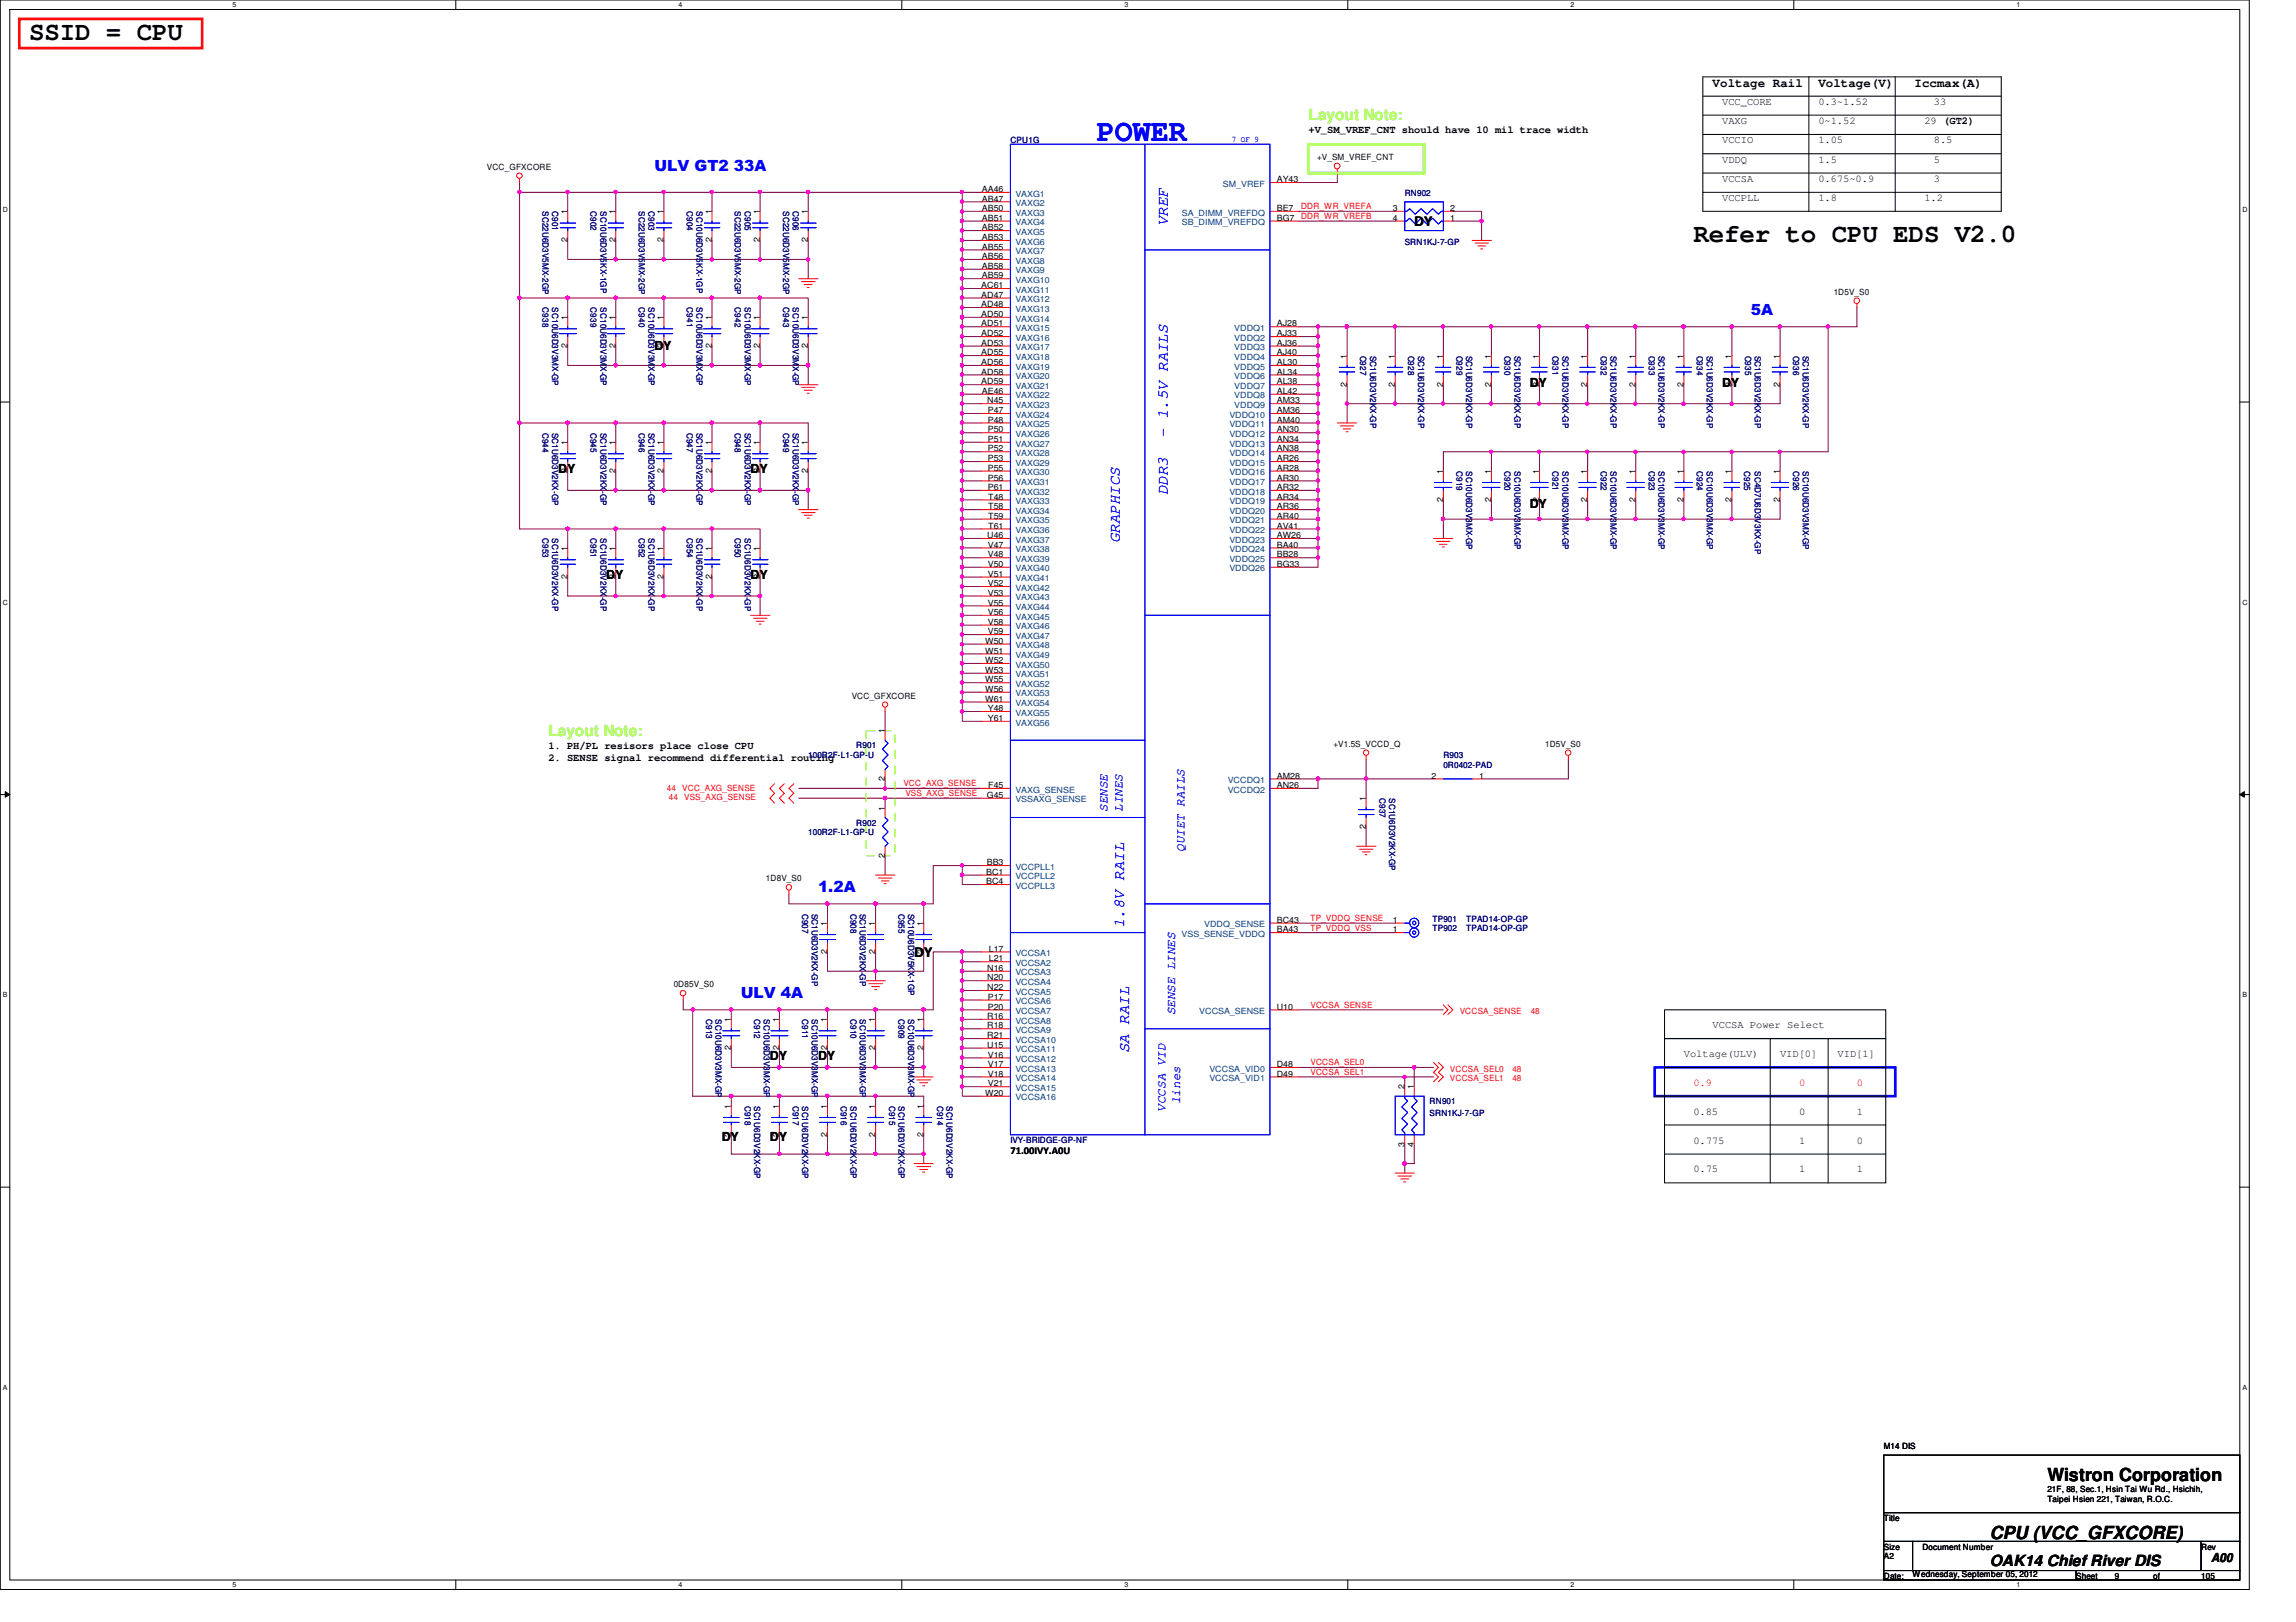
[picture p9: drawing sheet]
<svg xmlns="http://www.w3.org/2000/svg" width="297mm" height="210mm" viewBox="0 0 297 210" stroke-linecap="round" stroke-linejoin="round" font-family="sans-serif">
<defs><g id="words">
<text font-size="4" fill="#00f" x="141.9" y="18.2">POWER</text>
<g font-size="3.3">
<text x="3.8" y="5.2">SSID = CPU</text>
<text x="219.1" y="31.4">Refer to CPU EDS V2.0</text>
</g>
<g font-size="2.3">
<text x="264.9" y="191.7">Wistron Corporation</text>
<text x="257.4" y="199.2">CPU (VCC_GFXCORE)</text>
</g>
<g font-size="2" fill="#80ff00">
<text x="169.3" y="15.5">Layout Note:</text>
<text x="70.9" y="95.2">Layout Note:</text>
</g>
<g font-size="2" fill="#00f">
<text x="84.7" y="22.1">ULV GT2 33A</text>
<text x="151.1" y="29.3" transform="rotate(-90 151.1 29.3)">VREF</text>
<text x="226.5" y="40.8">5A</text>
<text x="151.1" y="56.7" transform="rotate(-90 151.1 56.7)">- 1.5V RAILS</text>
<text x="151.1" y="64.1" transform="rotate(-90 151.1 64.1)">DDR3</text>
<text x="144.9" y="70.3" transform="rotate(-90 144.9 70.3)">GRAPHICS</text>
<text x="105.8" y="115.4">1.2A</text>
<text x="145.5" y="120.1" transform="rotate(-90 145.5 120.1)">1.8V RAIL</text>
<text x="95.8" y="129.1">ULV 4A</text>
<text x="146.1" y="136.3" transform="rotate(-90 146.1 136.3)">SA RAIL</text>
</g>
<g font-size="2">
<text x="183" y="29.3">DY</text>
<text x="118.3" y="123.9">DY</text>
<text x="257.4" y="202.6">OAK14 Chief River DIS</text>
</g>
<g font-size="1.6">
<text x="221.6" y="11.3">Voltage Rail</text>
<text x="235.2" y="11.3">Voltage(V)</text>
<text x="247.7" y="11.3">Iccmax(A)</text>
<text x="84.7" y="45.3">DY</text>
<text x="197.9" y="50">DY</text>
<text x="222.8" y="50">DY</text>
<text x="72.2" y="61.3">DY</text>
<text x="97.1" y="61.3">DY</text>
<text x="197.9" y="65.7">DY</text>
<text x="78.4" y="74.9">DY</text>
<text x="97.1" y="74.9">DY</text>
<text x="99.6" y="137.2">DY</text>
<text x="105.8" y="137.2">DY</text>
<text x="93.4" y="147.6">DY</text>
<text x="99.6" y="147.6">DY</text>
<text x="286" y="202.2">A00</text>
</g>
<g font-size="1.6" fill="#00f">
<text x="143.3" y="105" transform="rotate(-90 143.3 105)">SENSE</text>
<text x="145.2" y="105" transform="rotate(-90 145.2 105)">LINES</text>
<text x="153.2" y="110.2" transform="rotate(-90 153.2 110.2)">QUIET RAILS</text>
<text x="152" y="131.4" transform="rotate(-90 152 131.4)">SENSE LINES</text>
<text x="150.8" y="143.8" transform="rotate(-90 150.8 143.8)">VCCSA VID</text>
<text x="152.7" y="142.9" transform="rotate(-90 152.7 142.9)">lines</text>
</g>
<g font-size="1.4">
<text x="169.3" y="17.3">+V_SM_VREF_CNT should have 10 mil trace width</text>
<text x="222.8" y="13.6">VCC_CORE</text>
<text x="222.8" y="16">VAXG</text>
<text x="235.2" y="13.6">0.3~1.52</text>
<text x="235.2" y="16">0~1.52</text>
<text x="249" y="16">29 (GT2)</text>
<text x="250.2" y="13.6">33</text>
<text x="222.8" y="18.5">VCCIO</text>
<text x="222.8" y="23.5">VCCSA</text>
<text x="222.8" y="21">VDDQ</text>
<text x="235.2" y="21">1.5</text>
<text x="235.2" y="18.5">1.05</text>
<text x="235.2" y="23.5">0.675~0.9</text>
<text x="250.2" y="21">5</text>
<text x="250.2" y="23.5">3</text>
<text x="250.2" y="18.5">8.5</text>
<text x="222.8" y="26">VCCPLL</text>
<text x="235.2" y="26">1.8</text>
<text x="249" y="26">1.2</text>
<text x="70.9" y="96.9">1. PH/PL resisors place close CPU</text>
<text x="70.9" y="98.4">2. SENSE signal recommend differential routing</text>
<text x="217.8" y="136.8">Voltage(ULV)</text>
<text x="221.6" y="133.1">VCCSA Power Select</text>
<text x="230.3" y="136.8">VID[0]</text>
<text x="237.7" y="136.8">VID[1]</text>
<text x="130.7" y="149.4">71.00IVY.A0U</text>
<text x="219.1" y="144.3">0.85</text>
<text x="219.1" y="148">0.775</text>
<text x="232.7" y="144.3">0</text>
<text x="232.7" y="148">1</text>
<text x="240.2" y="148">0</text>
<text x="240.2" y="144.3">1</text>
<text x="219.1" y="151.7">0.75</text>
<text x="232.7" y="151.7">1</text>
<text x="240.2" y="151.7">1</text>
</g>
<g font-size="1.4" fill="#f00">
<text x="219.1" y="140.5">0.9</text>
<text x="232.7" y="140.5">0</text>
<text x="240.2" y="140.5">0</text>
</g>
<g font-size="1.1">
<text x="63" y="22">VCC_GFXCORE</text>
<text x="165.2" y="23.6">AY43</text>
<text x="170.4" y="20.7">+V_SM_VREF_CNT</text>
<text x="73.4" y="27.7" transform="rotate(-90 73.4 27.7)">1</text>
<text x="79.6" y="27.7" transform="rotate(-90 79.6 27.7)">1</text>
<text x="85.8" y="27.7" transform="rotate(-90 85.8 27.7)">1</text>
<text x="92.1" y="27.7" transform="rotate(-90 92.1 27.7)">1</text>
<text x="98.3" y="27.7" transform="rotate(-90 98.3 27.7)">1</text>
<text x="104.5" y="27.7" transform="rotate(-90 104.5 27.7)">1</text>
<text x="127" y="24.8">AA46</text>
<text x="127" y="26.1">AB47</text>
<text x="127" y="27.3">AB50</text>
<text x="127" y="28.6">AB51</text>
<text x="127" y="29.8">AB52</text>
<text x="165.2" y="27.3">BE7</text>
<text x="165.2" y="28.6">BG7</text>
<text x="180.2" y="27.3">3</text>
<text x="180.2" y="28.6">4</text>
<text x="187.6" y="28.6">1</text>
<text x="187.6" y="27.3">2</text>
<text x="73.4" y="31.4" transform="rotate(-90 73.4 31.4)">2</text>
<text x="79.6" y="31.4" transform="rotate(-90 79.6 31.4)">2</text>
<text x="85.8" y="31.4" transform="rotate(-90 85.8 31.4)">2</text>
<text x="92.1" y="31.4" transform="rotate(-90 92.1 31.4)">2</text>
<text x="98.3" y="31.4" transform="rotate(-90 98.3 31.4)">2</text>
<text x="104.5" y="31.4" transform="rotate(-90 104.5 31.4)">2</text>
<text x="127" y="31.1">AB53</text>
<text x="127" y="32.3">AB55</text>
<text x="127" y="33.5">AB56</text>
<text x="127" y="34.8">AB58</text>
<text x="73.4" y="41.4" transform="rotate(-90 73.4 41.4)">1</text>
<text x="79.6" y="41.4" transform="rotate(-90 79.6 41.4)">1</text>
<text x="85.8" y="41.4" transform="rotate(-90 85.8 41.4)">1</text>
<text x="92.1" y="41.4" transform="rotate(-90 92.1 41.4)">1</text>
<text x="98.3" y="41.4" transform="rotate(-90 98.3 41.4)">1</text>
<text x="104.5" y="41.4" transform="rotate(-90 104.5 41.4)">1</text>
<text x="127" y="37.3">AC61</text>
<text x="127" y="38.5">AD47</text>
<text x="127" y="39.8">AD48</text>
<text x="127" y="41">AD50</text>
<text x="127" y="36">AB59</text>
<text x="237.2" y="38.1">1D5V_S0</text>
<text x="73.4" y="45.1" transform="rotate(-90 73.4 45.1)">2</text>
<text x="79.6" y="45.1" transform="rotate(-90 79.6 45.1)">2</text>
<text x="85.8" y="45.1" transform="rotate(-90 85.8 45.1)">2</text>
<text x="92.1" y="45.1" transform="rotate(-90 92.1 45.1)">2</text>
<text x="98.3" y="45.1" transform="rotate(-90 98.3 45.1)">2</text>
<text x="104.5" y="45.1" transform="rotate(-90 104.5 45.1)">2</text>
<text x="127" y="42.2">AD51</text>
<text x="127" y="43.5">AD52</text>
<text x="127" y="44.7">AD53</text>
<text x="127" y="46">AD55</text>
<text x="127" y="47.2">AD56</text>
<text x="165.2" y="42.2">AJ28</text>
<text x="165.2" y="43.5">AJ33</text>
<text x="165.2" y="44.7">AJ36</text>
<text x="165.2" y="46">AJ40</text>
<text x="165.2" y="47.2">AL30</text>
<text x="174.2" y="46.4" transform="rotate(-90 174.2 46.4)">1</text>
<text x="180.5" y="46.4" transform="rotate(-90 180.5 46.4)">1</text>
<text x="186.7" y="46.4" transform="rotate(-90 186.7 46.4)">1</text>
<text x="192.9" y="46.4" transform="rotate(-90 192.9 46.4)">1</text>
<text x="199.1" y="46.4" transform="rotate(-90 199.1 46.4)">1</text>
<text x="205.4" y="46.4" transform="rotate(-90 205.4 46.4)">1</text>
<text x="211.6" y="46.4" transform="rotate(-90 211.6 46.4)">1</text>
<text x="217.8" y="46.4" transform="rotate(-90 217.8 46.4)">1</text>
<text x="224" y="46.4" transform="rotate(-90 224 46.4)">1</text>
<text x="230.2" y="46.4" transform="rotate(-90 230.2 46.4)">1</text>
<text x="127" y="48.5">AD58</text>
<text x="127" y="49.7">AD59</text>
<text x="127" y="51">AE46</text>
<text x="127.7" y="52.2">N45</text>
<text x="127.8" y="53.5">P47</text>
<text x="165.2" y="53.5">AM36</text>
<text x="165.2" y="48.5">AL34</text>
<text x="165.2" y="49.7">AL38</text>
<text x="165.2" y="51">AL42</text>
<text x="165.2" y="52.2">AM33</text>
<text x="174.2" y="50" transform="rotate(-90 174.2 50)">2</text>
<text x="180.5" y="50" transform="rotate(-90 180.5 50)">2</text>
<text x="186.7" y="50" transform="rotate(-90 186.7 50)">2</text>
<text x="192.9" y="50" transform="rotate(-90 192.9 50)">2</text>
<text x="199.1" y="50" transform="rotate(-90 199.1 50)">2</text>
<text x="205.4" y="50" transform="rotate(-90 205.4 50)">2</text>
<text x="211.6" y="50" transform="rotate(-90 211.6 50)">2</text>
<text x="217.8" y="50" transform="rotate(-90 217.8 50)">2</text>
<text x="224" y="50" transform="rotate(-90 224 50)">2</text>
<text x="230.2" y="50" transform="rotate(-90 230.2 50)">2</text>
<text x="73.4" y="57.6" transform="rotate(-90 73.4 57.6)">1</text>
<text x="79.6" y="57.6" transform="rotate(-90 79.6 57.6)">1</text>
<text x="85.8" y="57.6" transform="rotate(-90 85.8 57.6)">1</text>
<text x="92.1" y="57.6" transform="rotate(-90 92.1 57.6)">1</text>
<text x="98.3" y="57.6" transform="rotate(-90 98.3 57.6)">1</text>
<text x="104.5" y="57.6" transform="rotate(-90 104.5 57.6)">1</text>
<text x="127.8" y="54.7">P48</text>
<text x="127.8" y="56">P50</text>
<text x="127.8" y="57.2">P51</text>
<text x="127.8" y="58.4">P52</text>
<text x="127.8" y="59.7">P53</text>
<text x="165.2" y="54.7">AM40</text>
<text x="165.2" y="56">AN30</text>
<text x="165.2" y="57.2">AN34</text>
<text x="165.2" y="58.4">AN38</text>
<text x="165.2" y="59.7">AR26</text>
<text x="73.4" y="61.3" transform="rotate(-90 73.4 61.3)">2</text>
<text x="79.6" y="61.3" transform="rotate(-90 79.6 61.3)">2</text>
<text x="85.8" y="61.3" transform="rotate(-90 85.8 61.3)">2</text>
<text x="92.1" y="61.3" transform="rotate(-90 92.1 61.3)">2</text>
<text x="98.3" y="61.3" transform="rotate(-90 98.3 61.3)">2</text>
<text x="104.5" y="61.3" transform="rotate(-90 104.5 61.3)">2</text>
<text x="127.8" y="60.9">P55</text>
<text x="127.8" y="62.2">P56</text>
<text x="127.8" y="63.4">P61</text>
<text x="127.8" y="64.6">T48</text>
<text x="127.8" y="65.9">T58</text>
<text x="165.2" y="60.9">AR28</text>
<text x="165.2" y="62.2">AR30</text>
<text x="165.2" y="63.4">AR32</text>
<text x="165.2" y="64.6">AR34</text>
<text x="165.2" y="65.9">AR36</text>
<text x="186.7" y="65" transform="rotate(-90 186.7 65)">2</text>
<text x="186.7" y="61.3" transform="rotate(-90 186.7 61.3)">1</text>
<text x="192.9" y="65" transform="rotate(-90 192.9 65)">2</text>
<text x="192.9" y="61.3" transform="rotate(-90 192.9 61.3)">1</text>
<text x="199.1" y="65" transform="rotate(-90 199.1 65)">2</text>
<text x="199.1" y="61.3" transform="rotate(-90 199.1 61.3)">1</text>
<text x="205.4" y="65" transform="rotate(-90 205.4 65)">2</text>
<text x="205.4" y="61.3" transform="rotate(-90 205.4 61.3)">1</text>
<text x="211.6" y="65" transform="rotate(-90 211.6 65)">2</text>
<text x="211.6" y="61.3" transform="rotate(-90 211.6 61.3)">1</text>
<text x="217.8" y="65" transform="rotate(-90 217.8 65)">2</text>
<text x="217.8" y="61.3" transform="rotate(-90 217.8 61.3)">1</text>
<text x="224" y="65" transform="rotate(-90 224 65)">2</text>
<text x="224" y="61.3" transform="rotate(-90 224 61.3)">1</text>
<text x="230.2" y="65" transform="rotate(-90 230.2 65)">2</text>
<text x="230.2" y="61.3" transform="rotate(-90 230.2 61.3)">1</text>
<text x="73.4" y="71.3" transform="rotate(-90 73.4 71.3)">1</text>
<text x="79.6" y="71.3" transform="rotate(-90 79.6 71.3)">1</text>
<text x="85.8" y="71.3" transform="rotate(-90 85.8 71.3)">1</text>
<text x="92.1" y="71.3" transform="rotate(-90 92.1 71.3)">1</text>
<text x="98.3" y="71.3" transform="rotate(-90 98.3 71.3)">1</text>
<text x="127.7" y="69.6">U46</text>
<text x="127.8" y="70.9">V47</text>
<text x="127.8" y="67.1">T59</text>
<text x="127.8" y="68.4">T61</text>
<text x="165.2" y="67.1">AR40</text>
<text x="165.2" y="68.4">AV41</text>
<text x="165.2" y="69.6">AW26</text>
<text x="165.2" y="70.9">BA40</text>
<text x="73.4" y="74.9" transform="rotate(-90 73.4 74.9)">2</text>
<text x="79.6" y="74.9" transform="rotate(-90 79.6 74.9)">2</text>
<text x="85.8" y="74.9" transform="rotate(-90 85.8 74.9)">2</text>
<text x="92.1" y="74.9" transform="rotate(-90 92.1 74.9)">2</text>
<text x="98.3" y="74.9" transform="rotate(-90 98.3 74.9)">2</text>
<text x="127.8" y="72.1">V48</text>
<text x="127.8" y="73.4">V50</text>
<text x="127.8" y="74.6">V51</text>
<text x="127.8" y="75.9">V52</text>
<text x="127.8" y="77.1">V53</text>
<text x="165.2" y="72.1">BB28</text>
<text x="165.2" y="73.4">BG33</text>
<text x="127.5" y="83.3">W50</text>
<text x="127.8" y="78.4">V55</text>
<text x="127.8" y="79.6">V56</text>
<text x="127.8" y="80.9">V58</text>
<text x="127.8" y="82.1">V59</text>
<text x="127.5" y="84.6">W51</text>
<text x="127.5" y="85.8">W52</text>
<text x="127.5" y="87.1">W53</text>
<text x="127.5" y="88.3">W55</text>
<text x="127.5" y="89.5">W56</text>
<text x="110.2" y="90.4">VCC_GFXCORE</text>
<text x="114.5" y="94.9" transform="rotate(-90 114.5 94.9)">1</text>
<text x="127.5" y="90.8">W61</text>
<text x="127.8" y="92">Y48</text>
<text x="127.8" y="93.3">Y61</text>
<text x="114.5" y="101.1" transform="rotate(-90 114.5 101.1)">2</text>
<text x="127.8" y="102">F45</text>
<text x="165.2" y="100.8">AM28</text>
<text x="165.2" y="102">AN26</text>
<text x="172.5" y="96.6">+V1.5S_VCCD_Q</text>
<text x="185.2" y="100.8">2</text>
<text x="191.3" y="100.8">1</text>
<text x="199.9" y="96.6">1D5V_S0</text>
<text x="114.5" y="104.9" transform="rotate(-90 114.5 104.9)">1</text>
<text x="127.7" y="103.3">G45</text>
<text x="176.7" y="107.3" transform="rotate(-90 176.7 107.3)">2</text>
<text x="176.7" y="103.6" transform="rotate(-90 176.7 103.6)">1</text>
<text x="114.5" y="111" transform="rotate(-90 114.5 111)">2</text>
<text x="127.6" y="113.2">BC1</text>
<text x="127.7" y="112">BB3</text>
<text x="99.1" y="114">1D8V_S0</text>
<text x="107" y="119.8" transform="rotate(-90 107 119.8)">1</text>
<text x="113.2" y="119.8" transform="rotate(-90 113.2 119.8)">1</text>
<text x="119.5" y="119.8" transform="rotate(-90 119.5 119.8)">1</text>
<text x="127.6" y="114.4">BC4</text>
<text x="165.2" y="119.4">BC43</text>
<text x="180.2" y="119.4">1</text>
<text x="107" y="123.5" transform="rotate(-90 107 123.5)">2</text>
<text x="113.2" y="123.5" transform="rotate(-90 113.2 123.5)">2</text>
<text x="119.5" y="123.5" transform="rotate(-90 119.5 123.5)">2</text>
<text x="127.7" y="125.6">N16</text>
<text x="127.9" y="123.1">L17</text>
<text x="127.9" y="124.4">L21</text>
<text x="165.2" y="120.6">BA43</text>
<text x="180.2" y="120.6">1</text>
<text x="87.2" y="127.8">0D85V_S0</text>
<text x="127.7" y="126.9">N20</text>
<text x="127.7" y="128.1">N22</text>
<text x="127.7" y="131.9">R16</text>
<text x="127.8" y="129.4">P17</text>
<text x="127.8" y="130.6">P20</text>
<text x="165.2" y="130.6">U10</text>
<text x="94.6" y="135.9" transform="rotate(-90 94.6 135.9)">2</text>
<text x="94.6" y="132.2" transform="rotate(-90 94.6 132.2)">1</text>
<text x="100.8" y="135.9" transform="rotate(-90 100.8 135.9)">2</text>
<text x="100.8" y="132.2" transform="rotate(-90 100.8 132.2)">1</text>
<text x="107" y="135.9" transform="rotate(-90 107 135.9)">2</text>
<text x="107" y="132.2" transform="rotate(-90 107 132.2)">1</text>
<text x="113.2" y="135.9" transform="rotate(-90 113.2 135.9)">2</text>
<text x="113.2" y="132.2" transform="rotate(-90 113.2 132.2)">1</text>
<text x="119.5" y="135.9" transform="rotate(-90 119.5 135.9)">2</text>
<text x="119.5" y="132.2" transform="rotate(-90 119.5 132.2)">1</text>
<text x="127.7" y="134.4">R21</text>
<text x="127.7" y="133.1">R18</text>
<text x="127.7" y="135.6">U15</text>
<text x="127.8" y="136.9">V16</text>
<text x="94.6" y="143.5" transform="rotate(-90 94.6 143.5)">1</text>
<text x="100.8" y="143.5" transform="rotate(-90 100.8 143.5)">1</text>
<text x="107" y="143.5" transform="rotate(-90 107 143.5)">1</text>
<text x="113.2" y="143.5" transform="rotate(-90 113.2 143.5)">1</text>
<text x="119.5" y="143.5" transform="rotate(-90 119.5 143.5)">1</text>
<text x="127.5" y="141.8">W20</text>
<text x="127.8" y="138.1">V17</text>
<text x="127.8" y="139.3">V18</text>
<text x="127.8" y="140.6">V21</text>
<text x="165.2" y="139.3">D49</text>
<text x="165.2" y="138.1">D48</text>
<text x="181.7" y="141" transform="rotate(-90 181.7 141)">2</text>
<text x="182.9" y="141" transform="rotate(-90 182.9 141)">1</text>
<text x="94.6" y="147.1" transform="rotate(-90 94.6 147.1)">2</text>
<text x="100.8" y="147.1" transform="rotate(-90 100.8 147.1)">2</text>
<text x="107" y="147.1" transform="rotate(-90 107 147.1)">2</text>
<text x="113.2" y="147.1" transform="rotate(-90 113.2 147.1)">2</text>
<text x="119.5" y="147.1" transform="rotate(-90 119.5 147.1)">2</text>
<text x="181.7" y="148.4" transform="rotate(-90 181.7 148.4)">3</text>
<text x="182.9" y="148.4" transform="rotate(-90 182.9 148.4)">4</text>
<text x="243.7" y="187.5">M14 DIS</text>
<text x="243.7" y="196.8">Title</text>
<text x="264.9" y="193.1">21F, 88, Sec.1, Hsin Tai Wu Rd., Hsichih,</text>
<text x="264.9" y="194.4">Taipei Hsien 221, Taiwan, R.O.C.</text>
<text x="243.7" y="201.8">A2</text>
<text x="243.7" y="200.5">Size</text>
<text x="248.7" y="200.5">Document Number</text>
<text x="284.8" y="200.5">Rev</text>
<text x="243.7" y="204.3">Date:</text>
<text x="247.4" y="204">Wednesday, September 05, 2012</text>
<text x="268.6" y="204.3">Sheet</text>
<text x="273.6" y="204.3">9</text>
<text x="278.5" y="204.3">of</text>
<text x="284.8" y="204.3">105</text>
</g>
<g font-size="1.1" fill="#000080">
<text x="130.7" y="18.5">CPU1G</text>
<text x="70.2" y="27.3" transform="rotate(90 70.2 27.3)">SC22U6D3V5MX-2GP</text>
<text x="71.5" y="27.3" transform="rotate(90 71.5 27.3)">C901</text>
<text x="76.4" y="27.3" transform="rotate(90 76.4 27.3)">C902</text>
<text x="77.7" y="27.3" transform="rotate(90 77.7 27.3)">SC10U6D3V5KX-1GP</text>
<text x="82.6" y="27.3" transform="rotate(90 82.6 27.3)">SC22U6D3V5MX-2GP</text>
<text x="83.9" y="27.3" transform="rotate(90 83.9 27.3)">C903</text>
<text x="88.9" y="27.3" transform="rotate(90 88.9 27.3)">C904</text>
<text x="90.1" y="27.3" transform="rotate(90 90.1 27.3)">SC10U6D3V5KX-1GP</text>
<text x="95.1" y="27.3" transform="rotate(90 95.1 27.3)">SC22U6D3V5MX-2GP</text>
<text x="96.3" y="27.3" transform="rotate(90 96.3 27.3)">C905</text>
<text x="101.3" y="27.3" transform="rotate(90 101.3 27.3)">SC22U6D3V5MX-2GP</text>
<text x="102.6" y="27.3" transform="rotate(90 102.6 27.3)">C906</text>
<text x="181.7" y="25.3">RN902</text>
<text x="181.7" y="31.7">SRN1KJ-7-GP</text>
<text x="70.2" y="39.8" transform="rotate(90 70.2 39.8)">C938</text>
<text x="71.5" y="39.8" transform="rotate(90 71.5 39.8)">SC10U6D3V3MX-GP</text>
<text x="76.4" y="39.8" transform="rotate(90 76.4 39.8)">C939</text>
<text x="77.7" y="39.8" transform="rotate(90 77.7 39.8)">SC10U6D3V3MX-GP</text>
<text x="82.6" y="39.8" transform="rotate(90 82.6 39.8)">C940</text>
<text x="83.9" y="39.8" transform="rotate(90 83.9 39.8)">SC10U6D3V3MX-GP</text>
<text x="88.9" y="39.8" transform="rotate(90 88.9 39.8)">C941</text>
<text x="90.1" y="39.8" transform="rotate(90 90.1 39.8)">SC10U6D3V3MX-GP</text>
<text x="95.1" y="39.8" transform="rotate(90 95.1 39.8)">C942</text>
<text x="96.3" y="39.8" transform="rotate(90 96.3 39.8)">SC10U6D3V3MX-GP</text>
<text x="101.3" y="39.8" transform="rotate(90 101.3 39.8)">C943</text>
<text x="102.6" y="39.8" transform="rotate(90 102.6 39.8)">SC10U6D3V3MX-GP</text>
<text x="176" y="46" transform="rotate(90 176 46)">C927</text>
<text x="177.2" y="46" transform="rotate(90 177.2 46)">SC1U6D3V2KX-GP</text>
<text x="182.2" y="46" transform="rotate(90 182.2 46)">C928</text>
<text x="183.5" y="46" transform="rotate(90 183.5 46)">SC1U6D3V2KX-GP</text>
<text x="188.4" y="46" transform="rotate(90 188.4 46)">C929</text>
<text x="189.7" y="46" transform="rotate(90 189.7 46)">SC1U6D3V2KX-GP</text>
<text x="194.6" y="46" transform="rotate(90 194.6 46)">C930</text>
<text x="195.9" y="46" transform="rotate(90 195.9 46)">SC1U6D3V2KX-GP</text>
<text x="200.9" y="46" transform="rotate(90 200.9 46)">C931</text>
<text x="202.1" y="46" transform="rotate(90 202.1 46)">SC1U6D3V2KX-GP</text>
<text x="207.1" y="46" transform="rotate(90 207.1 46)">C932</text>
<text x="208.4" y="46" transform="rotate(90 208.4 46)">SC1U6D3V2KX-GP</text>
<text x="213.3" y="46" transform="rotate(90 213.3 46)">C933</text>
<text x="214.6" y="46" transform="rotate(90 214.6 46)">SC1U6D3V2KX-GP</text>
<text x="219.5" y="46" transform="rotate(90 219.5 46)">C934</text>
<text x="220.8" y="46" transform="rotate(90 220.8 46)">SC1U6D3V2KX-GP</text>
<text x="225.8" y="46" transform="rotate(90 225.8 46)">C935</text>
<text x="227" y="46" transform="rotate(90 227 46)">SC1U6D3V2KX-GP</text>
<text x="232" y="46" transform="rotate(90 232 46)">C936</text>
<text x="233.3" y="46" transform="rotate(90 233.3 46)">SC1U6D3V2KX-GP</text>
<text x="70.2" y="56" transform="rotate(90 70.2 56)">C944</text>
<text x="71.5" y="56" transform="rotate(90 71.5 56)">SC1U6D3V2KX-GP</text>
<text x="76.4" y="56" transform="rotate(90 76.4 56)">C945</text>
<text x="77.7" y="56" transform="rotate(90 77.7 56)">SC1U6D3V2KX-GP</text>
<text x="82.6" y="56" transform="rotate(90 82.6 56)">C946</text>
<text x="83.9" y="56" transform="rotate(90 83.9 56)">SC1U6D3V2KX-GP</text>
<text x="88.9" y="56" transform="rotate(90 88.9 56)">C947</text>
<text x="90.1" y="56" transform="rotate(90 90.1 56)">SC1U6D3V2KX-GP</text>
<text x="95.1" y="56" transform="rotate(90 95.1 56)">C948</text>
<text x="96.3" y="56" transform="rotate(90 96.3 56)">SC1U6D3V2KX-GP</text>
<text x="101.3" y="56" transform="rotate(90 101.3 56)">C949</text>
<text x="102.6" y="56" transform="rotate(90 102.6 56)">SC1U6D3V2KX-GP</text>
<text x="188.4" y="61" transform="rotate(90 188.4 61)">C919</text>
<text x="189.7" y="61" transform="rotate(90 189.7 61)">SC10U6D3V3MX-GP</text>
<text x="194.6" y="61" transform="rotate(90 194.6 61)">C920</text>
<text x="195.9" y="61" transform="rotate(90 195.9 61)">SC10U6D3V3MX-GP</text>
<text x="200.9" y="61" transform="rotate(90 200.9 61)">C921</text>
<text x="202.1" y="61" transform="rotate(90 202.1 61)">SC10U6D3V3MX-GP</text>
<text x="207.1" y="61" transform="rotate(90 207.1 61)">C922</text>
<text x="208.4" y="61" transform="rotate(90 208.4 61)">SC10U6D3V3MX-GP</text>
<text x="213.3" y="61" transform="rotate(90 213.3 61)">C923</text>
<text x="214.6" y="61" transform="rotate(90 214.6 61)">SC10U6D3V3MX-GP</text>
<text x="219.5" y="61" transform="rotate(90 219.5 61)">C924</text>
<text x="220.8" y="61" transform="rotate(90 220.8 61)">SC10U6D3V3MX-GP</text>
<text x="225.6" y="61" transform="rotate(90 225.6 61)">C925</text>
<text x="227" y="61" transform="rotate(90 227 61)">SC4D7U6D3V3KX-GP</text>
<text x="232" y="61" transform="rotate(90 232 61)">C926</text>
<text x="233.3" y="61" transform="rotate(90 233.3 61)">SC10U6D3V3MX-GP</text>
<text x="70.2" y="69.7" transform="rotate(90 70.2 69.7)">C953</text>
<text x="71.5" y="69.7" transform="rotate(90 71.5 69.7)">SC1U6D3V2KX-GP</text>
<text x="76.4" y="69.7" transform="rotate(90 76.4 69.7)">C951</text>
<text x="77.7" y="69.7" transform="rotate(90 77.7 69.7)">SC1U6D3V2KX-GP</text>
<text x="82.6" y="69.7" transform="rotate(90 82.6 69.7)">C952</text>
<text x="83.9" y="69.7" transform="rotate(90 83.9 69.7)">SC1U6D3V2KX-GP</text>
<text x="88.9" y="69.7" transform="rotate(90 88.9 69.7)">C954</text>
<text x="90.1" y="69.7" transform="rotate(90 90.1 69.7)">SC1U6D3V2KX-GP</text>
<text x="95.1" y="69.7" transform="rotate(90 95.1 69.7)">C950</text>
<text x="96.3" y="69.7" transform="rotate(90 96.3 69.7)">SC1U6D3V2KX-GP</text>
<text x="104.6" y="98.1">100R2F-L1-GP-U</text>
<text x="110.8" y="96.9">R901</text>
<text x="186.7" y="98.1">R903</text>
<text x="186.7" y="99.4">0R0402-PAD</text>
<text x="110.8" y="106.8">R902</text>
<text x="178.5" y="103.3" transform="rotate(90 178.5 103.3)">C937</text>
<text x="179.7" y="103.3" transform="rotate(90 179.7 103.3)">SC1U6D3V2KX-GP</text>
<text x="104.6" y="108.1">100R2F-L1-GP-U</text>
<text x="103.8" y="118.2" transform="rotate(90 103.8 118.2)">C907</text>
<text x="105" y="118.2" transform="rotate(90 105 118.2)">SC1U6D3V2KX-GP</text>
<text x="110" y="118.2" transform="rotate(90 110 118.2)">C908</text>
<text x="111.2" y="118.2" transform="rotate(90 111.2 118.2)">SC1U6D3V2KX-GP</text>
<text x="116.2" y="118.2" transform="rotate(90 116.2 118.2)">C955</text>
<text x="117.5" y="118.2" transform="rotate(90 117.5 118.2)">SC10U6D3V5KX-1GP</text>
<text x="185.3" y="119.3">TP901</text>
<text x="189.7" y="119.3">TPAD14-OP-GP</text>
<text x="185.3" y="120.5">TP902</text>
<text x="189.7" y="120.5">TPAD14-OP-GP</text>
<text x="91.4" y="131.9" transform="rotate(90 91.4 131.9)">C913</text>
<text x="92.6" y="131.9" transform="rotate(90 92.6 131.9)">SC10U6D3V3MX-GP</text>
<text x="97.6" y="131.9" transform="rotate(90 97.6 131.9)">C912</text>
<text x="98.8" y="131.9" transform="rotate(90 98.8 131.9)">SC10U6D3V3MX-GP</text>
<text x="103.8" y="131.9" transform="rotate(90 103.8 131.9)">C911</text>
<text x="105" y="131.9" transform="rotate(90 105 131.9)">SC10U6D3V3MX-GP</text>
<text x="110" y="131.9" transform="rotate(90 110 131.9)">C910</text>
<text x="111.2" y="131.9" transform="rotate(90 111.2 131.9)">SC10U6D3V3MX-GP</text>
<text x="116.2" y="131.9" transform="rotate(90 116.2 131.9)">C909</text>
<text x="117.5" y="131.9" transform="rotate(90 117.5 131.9)">SC10U6D3V3MX-GP</text>
<text x="96.3" y="143.1" transform="rotate(90 96.3 143.1)">C918</text>
<text x="97.6" y="143.1" transform="rotate(90 97.6 143.1)">SC1U6D3V2KX-GP</text>
<text x="102.6" y="143.1" transform="rotate(90 102.6 143.1)">C917</text>
<text x="103.8" y="143.1" transform="rotate(90 103.8 143.1)">SC1U6D3V2KX-GP</text>
<text x="108.8" y="143.1" transform="rotate(90 108.8 143.1)">C916</text>
<text x="110" y="143.1" transform="rotate(90 110 143.1)">SC1U6D3V2KX-GP</text>
<text x="115" y="143.1" transform="rotate(90 115 143.1)">C915</text>
<text x="116.2" y="143.1" transform="rotate(90 116.2 143.1)">SC1U6D3V2KX-GP</text>
<text x="121.2" y="143.1" transform="rotate(90 121.2 143.1)">C914</text>
<text x="122.5" y="143.1" transform="rotate(90 122.5 143.1)">SC1U6D3V2KX-GP</text>
<text x="185" y="142.9">RN901</text>
<text x="130.7" y="147.9">IVY-BRIDGE-GP-NF</text>
<text x="185" y="144.4">SRN1KJ-7-GP</text>
</g>
<text font-size="1.1" fill="#00f" x="159.3" y="18.3">7 OF 9</text>
<g font-size="1.1" fill="#004080">
<text x="131.4" y="25.4">VAXG1</text>
<text x="131.4" y="26.7">VAXG2</text>
<text x="131.4" y="27.9">VAXG3</text>
<text x="131.4" y="29.2">VAXG4</text>
<text x="152.9" y="27.9">SA_DIMM_VREFDQ</text>
<text x="152.9" y="29.2">SB_DIMM_VREFDQ</text>
<text x="158.2" y="24.2">SM_VREF</text>
<text x="131.4" y="30.4">VAXG5</text>
<text x="131.4" y="31.7">VAXG6</text>
<text x="131.4" y="32.9">VAXG7</text>
<text x="131.4" y="34.1">VAXG8</text>
<text x="131.4" y="35.4">VAXG9</text>
<text x="131.4" y="36.6">VAXG10</text>
<text x="131.4" y="37.9">VAXG11</text>
<text x="131.4" y="39.1">VAXG12</text>
<text x="131.4" y="40.3">VAXG13</text>
<text x="131.4" y="41.6">VAXG14</text>
<text x="131.4" y="42.8">VAXG15</text>
<text x="131.4" y="44.1">VAXG16</text>
<text x="131.4" y="45.3">VAXG17</text>
<text x="131.4" y="46.6">VAXG18</text>
<text x="131.4" y="47.8">VAXG19</text>
<text x="159.7" y="42.8">VDDQ1</text>
<text x="159.7" y="44.1">VDDQ2</text>
<text x="159.7" y="45.3">VDDQ3</text>
<text x="159.7" y="46.6">VDDQ4</text>
<text x="159.7" y="47.8">VDDQ5</text>
<text x="131.4" y="49.1">VAXG20</text>
<text x="131.4" y="50.3">VAXG21</text>
<text x="131.4" y="51.6">VAXG22</text>
<text x="131.4" y="52.8">VAXG23</text>
<text x="159.7" y="49.1">VDDQ6</text>
<text x="159.7" y="50.3">VDDQ7</text>
<text x="159.7" y="51.6">VDDQ8</text>
<text x="159.7" y="52.8">VDDQ9</text>
<text x="131.4" y="54.1">VAXG24</text>
<text x="131.4" y="55.3">VAXG25</text>
<text x="131.4" y="56.6">VAXG26</text>
<text x="131.4" y="57.8">VAXG27</text>
<text x="131.4" y="59">VAXG28</text>
<text x="159" y="55.3">VDDQ11</text>
<text x="159" y="56.6">VDDQ12</text>
<text x="159" y="57.8">VDDQ13</text>
<text x="159" y="59">VDDQ14</text>
<text x="159" y="54.1">VDDQ10</text>
<text x="131.4" y="60.3">VAXG29</text>
<text x="131.4" y="61.5">VAXG30</text>
<text x="131.4" y="62.8">VAXG31</text>
<text x="131.4" y="64">VAXG32</text>
<text x="131.4" y="65.2">VAXG33</text>
<text x="159" y="60.3">VDDQ15</text>
<text x="159" y="61.5">VDDQ16</text>
<text x="159" y="62.8">VDDQ17</text>
<text x="159" y="64">VDDQ18</text>
<text x="159" y="65.2">VDDQ19</text>
<text x="131.4" y="66.5">VAXG34</text>
<text x="131.4" y="67.7">VAXG35</text>
<text x="131.4" y="69">VAXG36</text>
<text x="131.4" y="70.2">VAXG37</text>
<text x="131.4" y="71.5">VAXG38</text>
<text x="159" y="66.5">VDDQ20</text>
<text x="159" y="67.7">VDDQ21</text>
<text x="159" y="69">VDDQ22</text>
<text x="159" y="70.2">VDDQ23</text>
<text x="159" y="71.5">VDDQ24</text>
<text x="131.4" y="72.7">VAXG39</text>
<text x="131.4" y="74">VAXG40</text>
<text x="131.4" y="75.2">VAXG41</text>
<text x="131.4" y="76.5">VAXG42</text>
<text x="131.4" y="77.7">VAXG43</text>
<text x="159" y="72.7">VDDQ25</text>
<text x="159" y="74">VDDQ26</text>
<text x="131.4" y="79">VAXG44</text>
<text x="131.4" y="80.2">VAXG45</text>
<text x="131.4" y="81.4">VAXG46</text>
<text x="131.4" y="82.7">VAXG47</text>
<text x="131.4" y="83.9">VAXG48</text>
<text x="131.4" y="85.2">VAXG49</text>
<text x="131.4" y="86.4">VAXG50</text>
<text x="131.4" y="87.7">VAXG51</text>
<text x="131.4" y="88.9">VAXG52</text>
<text x="131.4" y="90.1">VAXG53</text>
<text x="131.4" y="91.4">VAXG54</text>
<text x="131.4" y="92.6">VAXG55</text>
<text x="131.4" y="93.9">VAXG56</text>
<text x="158.8" y="101.3">VCCDQ1</text>
<text x="131.4" y="102.6">VAXG_SENSE</text>
<text x="131.4" y="103.8">VSSAXG_SENSE</text>
<text x="158.8" y="102.6">VCCDQ2</text>
<text x="131.4" y="112.6">VCCPLL1</text>
<text x="131.4" y="113.8">VCCPLL2</text>
<text x="131.4" y="115">VCCPLL3</text>
<text x="131.4" y="123.7">VCCSA1</text>
<text x="131.4" y="125">VCCSA2</text>
<text x="152.9" y="121.2">VSS_SENSE_VDDQ</text>
<text x="155.8" y="120">VDDQ_SENSE</text>
<text x="131.4" y="127.5">VCCSA4</text>
<text x="131.4" y="128.7">VCCSA5</text>
<text x="131.4" y="130">VCCSA6</text>
<text x="131.4" y="126.2">VCCSA3</text>
<text x="131.4" y="131.2">VCCSA7</text>
<text x="155.1" y="131.2">VCCSA_SENSE</text>
<text x="131.4" y="135">VCCSA10</text>
<text x="131.4" y="137.5">VCCSA12</text>
<text x="131.4" y="133.7">VCCSA9</text>
<text x="131.4" y="136.2">VCCSA11</text>
<text x="131.4" y="132.5">VCCSA8</text>
<text x="131.4" y="138.7">VCCSA13</text>
<text x="131.4" y="139.9">VCCSA14</text>
<text x="131.4" y="141.2">VCCSA15</text>
<text x="131.4" y="142.4">VCCSA16</text>
<text x="156.5" y="139.9">VCCSA_VID1</text>
<text x="156.5" y="138.7">VCCSA_VID0</text>
</g>
<g font-size="1.1" fill="#f00">
<text x="168.3" y="28.4">DDR_WR_VREFB</text>
<text x="168.3" y="27.1">DDR_WR_VREFA</text>
<text x="116.9" y="101.8">VCC_AXG_SENSE</text>
<text x="86.3" y="102.4">44</text>
<text x="86.5" y="103.6">44</text>
<text x="88.3" y="102.4">VCC_AXG_SENSE</text>
<text x="88.5" y="103.6">VSS_AXG_SENSE</text>
<text x="117.1" y="103">VSS_AXG_SENSE</text>
<text x="169.5" y="119.2">TP_VDDQ_SENSE</text>
<text x="169.5" y="120.4">TP_VDDQ_VSS</text>
<text x="169.5" y="130.4">VCCSA_SENSE</text>
<text x="188.8" y="131.2">VCCSA_SENSE</text>
<text x="198" y="131.2">48</text>
<text x="169.5" y="137.9">VCCSA_SEL0</text>
<text x="169.5" y="139.1">VCCSA_SEL1</text>
<text x="187.6" y="140">VCCSA_SEL1</text>
<text x="187.6" y="138.7">VCCSA_SEL0</text>
<text x="195.7" y="140">48</text>
<text x="195.7" y="138.7">48</text>
</g>
<g font-size=".9">
<text x="30.1" y=".9">5</text>
<text x="87.8" y=".9">4</text>
<text x="145.5" y=".9">3</text>
<text x="203.2" y=".9">2</text>
<text x="260.9" y=".9">1</text>
<text x=".4" y="27.4">D</text>
<text x="290.1" y="27.4">D</text>
<text x=".4" y="78.2">C</text>
<text x="290.1" y="78.2">C</text>
<text x=".4" y="129">B</text>
<text x="290.1" y="129">B</text>
<text x=".4" y="179.8">A</text>
<text x="290.1" y="179.8">A</text>
<text x="30.1" y="205.4">5</text>
<text x="87.8" y="205.4">4</text>
<text x="145.5" y="205.4">3</text>
<text x="203.2" y="205.4">2</text>
<text x="260.9" y="205.4">1</text>
</g>
</g></defs>
<path d="M0 0h291v205.7h-291zM1.3 1.2h288.5v203.3h-288.5z" fill="none" stroke="#000" stroke-width=".13"/>
<g fill="#fff">
<path d="M30.1 .1h.5v1h-.5z"/>
<path d="M30.1 204.6h.5v1h-.5z"/>
</g>
<path d="M59 0v1.2M59 204.5v1.2" fill="none" stroke="#000" stroke-width=".13"/>
<g fill="#fff">
<path d="M87.8 .1h.5v1h-.5z"/>
<path d="M87.8 204.6h.5v1h-.5z"/>
</g>
<path d="M116.7 0v1.2M116.7 204.5v1.2" fill="none" stroke="#000" stroke-width=".13"/>
<g fill="#fff">
<path d="M145.5 .1h.5v1h-.5z"/>
<path d="M145.5 204.6h.5v1h-.5z"/>
</g>
<path d="M174.4 0v1.2M174.4 204.5v1.2" fill="none" stroke="#000" stroke-width=".13"/>
<g fill="#fff">
<path d="M203.2 .1h.5v1h-.5z"/>
<path d="M203.2 204.6h.5v1h-.5z"/>
</g>
<path d="M232.1 0v1.2M232.1 204.5v1.2" fill="none" stroke="#000" stroke-width=".13"/>
<g fill="#fff">
<path d="M260.9 .1h.5v1h-.5z"/>
<path d="M260.9 204.6h.5v1h-.5z"/>
<path d="M.4 26.6h.6v1h-.6z"/>
<path d="M290.1 26.6h.6v1h-.6z"/>
<path d="M.4 77.4h.6v1h-.6z"/>
<path d="M290.1 77.4h.6v1h-.6z"/>
</g>
<path d="M0 52h1.3M289.8 52h1.2" fill="none" stroke="#000" stroke-width=".13"/>
<g fill="#fff">
<path d="M.4 128.2h.6v1h-.6z"/>
<path d="M290.1 128.2h.6v1h-.6z"/>
</g>
<path d="M0 102.8h1.3M.7 102.4l.6 .4-.6 .4zM289.8 102.8h1.2M289.8 102.8l.6-.4v.8z" fill="none" stroke="#000" stroke-width=".13"/>
<path d="M.7 102.4l.6 .4-.6 .4zM289.8 102.8l.6-.4v.8z" fill="#000"/>
<g fill="#fff">
<path d="M.4 179h.5v1h-.5z"/>
<path d="M290.1 179h.6v1h-.6z"/>
</g>
<path d="M0 153.6h1.3M289.8 153.6h1.2" fill="none" stroke="#000" stroke-width=".13"/>
<path d="M127 62.2h-2.5v1.3" fill="none" stroke="#800040" stroke-width=".13"/>
<path d="M124.3 62h.3l.1 .2-.1 .1-.1 .1-.2-.1z" fill-rule="evenodd" fill="#f0f"/>
<path d="M124.3 62h.3l.1 .2-.1 .1-.1 .1-.2-.1z" fill="none" stroke="#f0f" stroke-width=".13"/>
<path d="M127 53.5h-2.5v1.2" fill="none" stroke="#800040" stroke-width=".13"/>
<path d="M124.3 53.3h.3l.1 .2-.1 .1-.1 .1-.2-.1z" fill-rule="evenodd" fill="#f0f"/>
<path d="M124.3 53.3h.3l.1 .2-.1 .1-.1 .1-.2-.1z" fill="none" stroke="#f0f" stroke-width=".13"/>
<path d="M127 61h-2.5v1.2" fill="none" stroke="#800040" stroke-width=".13"/>
<path d="M124.3 60.8h.3l.1 .1-.1 .2-.1 .1-.2-.1z" fill-rule="evenodd" fill="#f0f"/>
<path d="M124.3 60.8h.3l.1 .1-.1 .2-.1 .1-.2-.1z" fill="none" stroke="#f0f" stroke-width=".13"/>
<path d="M124.5 68.5h2.5" fill="none" stroke="#800040" stroke-width=".13"/>
<path d="M124.3 68.3h.3l.1 .1-.1 .1-.1 .1-.2-.1z" fill-rule="evenodd" fill="#f0f"/>
<path d="M124.3 68.3h.3l.1 .1-.1 .1-.1 .1-.2-.1z" fill="none" stroke="#f0f" stroke-width=".13"/>
<path d="M127 52.2h-2.5v1.3" fill="none" stroke="#800040" stroke-width=".13"/>
<path d="M124.3 52.1h.3l.1 .1-.1 .2-.1 .1-.2-.1z" fill-rule="evenodd" fill="#f0f"/>
<path d="M124.3 52.1h.3l.1 .1-.1 .2-.1 .1-.2-.1z" fill="none" stroke="#f0f" stroke-width=".13"/>
<path d="M127 59.7h-2.5v1.3" fill="none" stroke="#800040" stroke-width=".13"/>
<path d="M124.3 59.5h.3l.1 .2-.1 .2h-.1h-.2z" fill-rule="evenodd" fill="#f0f"/>
<path d="M124.3 59.5h.3l.1 .2-.1 .2h-.1h-.2z" fill="none" stroke="#f0f" stroke-width=".13"/>
<path d="M124.5 67.2h2.5" fill="none" stroke="#800040" stroke-width=".13"/>
<path d="M124.3 67h.3l.1 .1-.1 .2-.1 .1-.2-.1z" fill-rule="evenodd" fill="#f0f"/>
<path d="M124.3 67h.3l.1 .1-.1 .2-.1 .1-.2-.1z" fill="none" stroke="#f0f" stroke-width=".13"/>
<path d="M124.5 36.1h2.5M124.5 44.8h2.5M124.5 67.2v1.3" fill="none" stroke="#800040" stroke-width=".13"/>
<path d="M124.3 35.9h.3l.1 .1-.1 .2-.1 .1-.2-.1z" fill-rule="evenodd" fill="#f0f"/>
<path d="M124.3 35.9h.3l.1 .1-.1 .2-.1 .1-.2-.1z" fill="none" stroke="#f0f" stroke-width=".13"/>
<path d="M124.5 34.8h2.5M124.5 39.8h2.5M124.5 43.6h2.5M124.5 51h2.5M124.5 42.3h2.5M124.5 49.8h2.5M124.5 41.1h2.5M124.5 48.5h2.5" fill="none" stroke="#800040" stroke-width=".13"/>
<path d="M124.3 39.6h.3l.1 .2-.1 .1-.1 .1-.2-.1z" fill-rule="evenodd" fill="#f0f"/>
<path d="M124.3 39.6h.3l.1 .2-.1 .1-.1 .1-.2-.1z" fill="none" stroke="#f0f" stroke-width=".13"/>
<path d="M124.5 38.6h2.5M124.5 37.3h2.5M124.5 46h2.5M124.5 42.3v1.3" fill="none" stroke="#800040" stroke-width=".13"/>
<path d="M124.3 42.1h.3l.1 .1-.1 .2-.1 .1-.2-.1z" fill-rule="evenodd" fill="#f0f"/>
<path d="M124.3 42.1h.3l.1 .1-.1 .2-.1 .1-.2-.1z" fill="none" stroke="#f0f" stroke-width=".13"/>
<path d="M124.5 24.9v1.2" fill="none" stroke="#800040" stroke-width=".13"/>
<path d="M124.3 25.9h.3l.1 .2-.1 .2h-.1h-.2z" fill-rule="evenodd" fill="#f0f"/>
<path d="M124.3 25.9h.3l.1 .2-.1 .2h-.1h-.2z" fill="none" stroke="#f0f" stroke-width=".13"/>
<path d="M124.3 24.7h.3l.1 .1-.1 .2-.1 .1-.2-.1z" fill-rule="evenodd" fill="#f0f"/>
<path d="M124.3 24.7h.3l.1 .1-.1 .2-.1 .1-.2-.1z" fill="none" stroke="#f0f" stroke-width=".13"/>
<path d="M124.5 51v1.2" fill="none" stroke="#800040" stroke-width=".13"/>
<path d="M124.3 50.8h.3l.1 .2-.1 .1-.1 .1-.2-.1z" fill-rule="evenodd" fill="#f0f"/>
<path d="M124.3 50.8h.3l.1 .2-.1 .1-.1 .1-.2-.1z" fill="none" stroke="#f0f" stroke-width=".13"/>
<path d="M124.5 46v1.3" fill="none" stroke="#800040" stroke-width=".13"/>
<path d="M124.3 45.9h.3l.1 .1-.1 .2h-.1h-.2z" fill-rule="evenodd" fill="#f0f"/>
<path d="M124.3 45.9h.3l.1 .1-.1 .2h-.1h-.2z" fill="none" stroke="#f0f" stroke-width=".13"/>
<path d="M124.5 48.5v1.3" fill="none" stroke="#800040" stroke-width=".13"/>
<path d="M124.3 48.3h.3l.1 .2-.1 .1-.1 .1-.2-.1z" fill-rule="evenodd" fill="#f0f"/>
<path d="M124.3 48.3h.3l.1 .2-.1 .1-.1 .1-.2-.1z" fill="none" stroke="#f0f" stroke-width=".13"/>
<path d="M124.5 39.8v2.5" fill="none" stroke="#800040" stroke-width=".13"/>
<path d="M124.3 40.9h.3l.1 .1-.1 .2-.1 .1-.2-.1z" fill-rule="evenodd" fill="#f0f"/>
<path d="M124.3 40.9h.3l.1 .1-.1 .2-.1 .1-.2-.1z" fill="none" stroke="#f0f" stroke-width=".13"/>
<path d="M124.5 49.8v1.2" fill="none" stroke="#800040" stroke-width=".13"/>
<path d="M124.3 49.6h.3l.1 .1-.1 .2-.1 .1-.2-.1z" fill-rule="evenodd" fill="#f0f"/>
<path d="M124.3 49.6h.3l.1 .1-.1 .2-.1 .1-.2-.1z" fill="none" stroke="#f0f" stroke-width=".13"/>
<path d="M127 58.5h-2.5v1.2" fill="none" stroke="#800040" stroke-width=".13"/>
<path d="M124.3 58.3h.3l.1 .2-.1 .1-.1 .1-.2-.1z" fill-rule="evenodd" fill="#f0f"/>
<path d="M124.3 58.3h.3l.1 .2-.1 .1-.1 .1-.2-.1z" fill="none" stroke="#f0f" stroke-width=".13"/>
<path d="M124.5 27.3h2.5M124.5 32.3h2.5M124.5 31.1h2.5M124.5 29.8h2.5M124.5 33.6h2.5M124.5 27.3v1.3h2.5M127 26.1h-2.5v1.2M124.5 66h2.5" fill="none" stroke="#800040" stroke-width=".13"/>
<path d="M124.3 27.2h.3l.1 .1-.1 .2-.1 .1-.2-.1z" fill-rule="evenodd" fill="#f0f"/>
<path d="M124.3 27.2h.3l.1 .1-.1 .2-.1 .1-.2-.1z" fill="none" stroke="#f0f" stroke-width=".13"/>
<path d="M124.5 33.6v1.2" fill="none" stroke="#800040" stroke-width=".13"/>
<path d="M124.3 33.4h.3l.1 .2-.1 .1-.1 .1-.2-.1z" fill-rule="evenodd" fill="#f0f"/>
<path d="M124.3 33.4h.3l.1 .2-.1 .1-.1 .1-.2-.1z" fill="none" stroke="#f0f" stroke-width=".13"/>
<path d="M127 57.2h-2.5v1.3" fill="none" stroke="#800040" stroke-width=".13"/>
<path d="M124.3 57h.3l.1 .2-.1 .2h-.1h-.2z" fill-rule="evenodd" fill="#f0f"/>
<path d="M124.3 57h.3l.1 .2-.1 .2h-.1h-.2z" fill="none" stroke="#f0f" stroke-width=".13"/>
<path d="M124.5 29.8v1.3" fill="none" stroke="#800040" stroke-width=".13"/>
<path d="M124.3 29.6h.3l.1 .2-.1 .2-.1 .1-.2-.1z" fill-rule="evenodd" fill="#f0f"/>
<path d="M124.3 29.6h.3l.1 .2-.1 .2-.1 .1-.2-.1z" fill="none" stroke="#f0f" stroke-width=".13"/>
<path d="M124.5 32.3v1.3" fill="none" stroke="#800040" stroke-width=".13"/>
<path d="M124.3 32.1h.3l.1 .2-.1 .2-.1 .1-.2-.1z" fill-rule="evenodd" fill="#f0f"/>
<path d="M124.3 32.1h.3l.1 .2-.1 .2-.1 .1-.2-.1z" fill="none" stroke="#f0f" stroke-width=".13"/>
<path d="M124.5 31.1v1.2" fill="none" stroke="#800040" stroke-width=".13"/>
<path d="M124.3 30.9h.3l.1 .2-.1 .1-.1 .1-.2-.1z" fill-rule="evenodd" fill="#f0f"/>
<path d="M124.3 30.9h.3l.1 .2-.1 .1-.1 .1-.2-.1z" fill="none" stroke="#f0f" stroke-width=".13"/>
<path d="M124.5 28.6v1.2" fill="none" stroke="#800040" stroke-width=".13"/>
<path d="M124.3 28.4h.3l.1 .2-.1 .1-.1 .1-.2-.1z" fill-rule="evenodd" fill="#f0f"/>
<path d="M124.3 28.4h.3l.1 .2-.1 .1-.1 .1-.2-.1z" fill="none" stroke="#f0f" stroke-width=".13"/>
<path d="M127 64.7h-2.5v1.3" fill="none" stroke="#800040" stroke-width=".13"/>
<path d="M124.3 64.5h.3l.1 .2-.1 .1-.1 .1-.2-.1z" fill-rule="evenodd" fill="#f0f"/>
<path d="M124.3 64.5h.3l.1 .2-.1 .1-.1 .1-.2-.1z" fill="none" stroke="#f0f" stroke-width=".13"/>
<path d="M127 56h-2.5v1.2" fill="none" stroke="#800040" stroke-width=".13"/>
<path d="M124.3 55.8h.3l.1 .2-.1 .1-.1 .1-.2-.1z" fill-rule="evenodd" fill="#f0f"/>
<path d="M124.3 55.8h.3l.1 .2-.1 .1-.1 .1-.2-.1z" fill="none" stroke="#f0f" stroke-width=".13"/>
<path d="M127 63.5h-2.5v1.2" fill="none" stroke="#800040" stroke-width=".13"/>
<path d="M124.3 63.3h.3l.1 .1-.1 .2-.1 .1-.2-.1z" fill-rule="evenodd" fill="#f0f"/>
<path d="M124.3 63.3h.3l.1 .1-.1 .2-.1 .1-.2-.1z" fill="none" stroke="#f0f" stroke-width=".13"/>
<path d="M127 54.7h-2.5v1.3" fill="none" stroke="#800040" stroke-width=".13"/>
<path d="M124.3 54.5h.3l.1 .2-.1 .2h-.1h-.2z" fill-rule="evenodd" fill="#f0f"/>
<path d="M124.3 54.5h.3l.1 .2-.1 .2h-.1h-.2z" fill="none" stroke="#f0f" stroke-width=".13"/>
<path d="M127 89.6h-2.5v1.2h2.5" fill="none" stroke="#800040" stroke-width=".13"/>
<path d="M124.3 89.4h.3l.1 .2-.1 .1-.1 .1-.2-.1z" fill-rule="evenodd" fill="#f0f"/>
<path d="M124.3 89.4h.3l.1 .2-.1 .1-.1 .1-.2-.1z" fill="none" stroke="#f0f" stroke-width=".13"/>
<path d="M127 88.3h-2.5v1.3" fill="none" stroke="#800040" stroke-width=".13"/>
<path d="M124.3 88.2h.3l.1 .1-.1 .2-.1 .1-.2-.1z" fill-rule="evenodd" fill="#f0f"/>
<path d="M124.3 88.2h.3l.1 .1-.1 .2-.1 .1-.2-.1z" fill="none" stroke="#f0f" stroke-width=".13"/>
<path d="M127 87.1h-2.5v1.2" fill="none" stroke="#800040" stroke-width=".13"/>
<path d="M124.3 86.9h.3l.1 .2-.1 .1-.1 .1-.2-.1z" fill-rule="evenodd" fill="#f0f"/>
<path d="M124.3 86.9h.3l.1 .2-.1 .1-.1 .1-.2-.1z" fill="none" stroke="#f0f" stroke-width=".13"/>
<path d="M127 85.9h-2.5v1.2" fill="none" stroke="#800040" stroke-width=".13"/>
<path d="M124.3 85.7h.3l.1 .1-.1 .2-.1 .1-.2-.1z" fill-rule="evenodd" fill="#f0f"/>
<path d="M124.3 85.7h.3l.1 .1-.1 .2-.1 .1-.2-.1z" fill="none" stroke="#f0f" stroke-width=".13"/>
<path d="M127 84.6h-2.5v1.3" fill="none" stroke="#800040" stroke-width=".13"/>
<path d="M124.3 84.4h.3l.1 .2-.1 .2h-.1h-.2z" fill-rule="evenodd" fill="#f0f"/>
<path d="M124.3 84.4h.3l.1 .2-.1 .2h-.1h-.2z" fill="none" stroke="#f0f" stroke-width=".13"/>
<path d="M124.5 43.6v1.2" fill="none" stroke="#800040" stroke-width=".13"/>
<path d="M124.3 43.4h.3l.1 .1-.1 .2h-.1h-.2z" fill-rule="evenodd" fill="#f0f"/>
<path d="M124.3 43.4h.3l.1 .1-.1 .2h-.1h-.2z" fill="none" stroke="#f0f" stroke-width=".13"/>
<path d="M124.5 37.3v1.3" fill="none" stroke="#800040" stroke-width=".13"/>
<path d="M124.3 38.4h.3l.1 .1-.1 .2-.1 .1-.2-.1z" fill-rule="evenodd" fill="#f0f"/>
<path d="M124.3 38.4h.3l.1 .1-.1 .2-.1 .1-.2-.1z" fill="none" stroke="#f0f" stroke-width=".13"/>
<path d="M124.3 37.1h.3l.1 .2-.1 .1-.1 .1-.2-.1z" fill-rule="evenodd" fill="#f0f"/>
<path d="M124.3 37.1h.3l.1 .2-.1 .1-.1 .1-.2-.1z" fill="none" stroke="#f0f" stroke-width=".13"/>
<path d="M124.5 66v1.2" fill="none" stroke="#800040" stroke-width=".13"/>
<path d="M124.3 65.8h.3l.1 .1-.1 .2-.1 .1-.2-.1z" fill-rule="evenodd" fill="#f0f"/>
<path d="M124.3 65.8h.3l.1 .1-.1 .2-.1 .1-.2-.1z" fill="none" stroke="#f0f" stroke-width=".13"/>
<path d="M124.5 47.3h2.5" fill="none" stroke="#800040" stroke-width=".13"/>
<path d="M124.3 47.1h.3l.1 .1-.1 .2-.1 .1-.2-.1z" fill-rule="evenodd" fill="#f0f"/>
<path d="M124.3 47.1h.3l.1 .1-.1 .2-.1 .1-.2-.1z" fill="none" stroke="#f0f" stroke-width=".13"/>
<path d="M124.5 24.9h2.5M124.5 44.8v1.2M124.5 68.5v1.2" fill="none" stroke="#800040" stroke-width=".13"/>
<path d="M124.3 44.6h.3l.1 .1-.1 .2-.1 .1-.2-.1z" fill-rule="evenodd" fill="#f0f"/>
<path d="M124.3 44.6h.3l.1 .1-.1 .2-.1 .1-.2-.1z" fill="none" stroke="#f0f" stroke-width=".13"/>
<path d="M124.5 80.9v1.2" fill="none" stroke="#800040" stroke-width=".13"/>
<path d="M124.3 80.7h.3l.1 .2-.1 .1-.1 .1-.2-.1z" fill-rule="evenodd" fill="#f0f"/>
<path d="M124.3 80.7h.3l.1 .2-.1 .1-.1 .1-.2-.1z" fill="none" stroke="#f0f" stroke-width=".13"/>
<path d="M124.5 38.6v1.2M124.5 34.8v1.3M124.5 47.3v1.2" fill="none" stroke="#800040" stroke-width=".13"/>
<path d="M124.3 34.6h.3l.1 .2-.1 .2-.1 .1-.2-.1z" fill-rule="evenodd" fill="#f0f"/>
<path d="M124.3 34.6h.3l.1 .2-.1 .2-.1 .1-.2-.1z" fill="none" stroke="#f0f" stroke-width=".13"/>
<path d="M124.5 36.1v1.2M127 77.1h-2.5v1.3M124.5 83.4v1.2" fill="none" stroke="#800040" stroke-width=".13"/>
<path d="M124.3 77h.3l.1 .1-.1 .2h-.1h-.2z" fill-rule="evenodd" fill="#f0f"/>
<path d="M124.3 77h.3l.1 .1-.1 .2h-.1h-.2z" fill="none" stroke="#f0f" stroke-width=".13"/>
<path d="M127 75.9h-2.5v1.2" fill="none" stroke="#800040" stroke-width=".13"/>
<path d="M124.3 75.7h.3l.1 .2-.1 .1-.1 .1-.2-.1z" fill-rule="evenodd" fill="#f0f"/>
<path d="M124.3 75.7h.3l.1 .2-.1 .1-.1 .1-.2-.1z" fill="none" stroke="#f0f" stroke-width=".13"/>
<path d="M124.5 83.4h2.5" fill="none" stroke="#800040" stroke-width=".13"/>
<path d="M124.3 83.2h.3l.1 .2-.1 .1-.1 .1-.2-.1z" fill-rule="evenodd" fill="#f0f"/>
<path d="M124.3 83.2h.3l.1 .2-.1 .1-.1 .1-.2-.1z" fill="none" stroke="#f0f" stroke-width=".13"/>
<path d="M127 74.7h-2.5v1.2" fill="none" stroke="#800040" stroke-width=".13"/>
<path d="M124.3 74.5h.3l.1 .1-.1 .2h-.1h-.2z" fill-rule="evenodd" fill="#f0f"/>
<path d="M124.3 74.5h.3l.1 .1-.1 .2h-.1h-.2z" fill="none" stroke="#f0f" stroke-width=".13"/>
<path d="M127 82.1h-2.5v1.3" fill="none" stroke="#800040" stroke-width=".13"/>
<path d="M124.3 81.9h.3l.1 .2-.1 .2h-.1h-.2z" fill-rule="evenodd" fill="#f0f"/>
<path d="M124.3 81.9h.3l.1 .2-.1 .2h-.1h-.2z" fill="none" stroke="#f0f" stroke-width=".13"/>
<path d="M127 73.4h-2.5v1.3" fill="none" stroke="#800040" stroke-width=".13"/>
<path d="M124.3 73.2h.3l.1 .2-.1 .1-.1 .1-.2-.1z" fill-rule="evenodd" fill="#f0f"/>
<path d="M124.3 73.2h.3l.1 .2-.1 .1-.1 .1-.2-.1z" fill="none" stroke="#f0f" stroke-width=".13"/>
<path d="M127 72.2h-2.5v1.2M124.5 80.9h2.5" fill="none" stroke="#800040" stroke-width=".13"/>
<path d="M124.3 72h.3l.1 .1-.1 .2-.1 .1-.2-.1z" fill-rule="evenodd" fill="#f0f"/>
<path d="M124.3 72h.3l.1 .1-.1 .2-.1 .1-.2-.1z" fill="none" stroke="#f0f" stroke-width=".13"/>
<path d="M127 79.6h-2.5v1.3" fill="none" stroke="#800040" stroke-width=".13"/>
<path d="M124.3 79.4h.3l.1 .2-.1 .2h-.1h-.2z" fill-rule="evenodd" fill="#f0f"/>
<path d="M124.3 79.4h.3l.1 .2-.1 .2h-.1h-.2z" fill="none" stroke="#f0f" stroke-width=".13"/>
<path d="M127 70.9h-2.5v1.3" fill="none" stroke="#800040" stroke-width=".13"/>
<path d="M124.3 70.8h.3l.1 .1-.1 .1-.1 .1-.2-.1z" fill-rule="evenodd" fill="#f0f"/>
<path d="M124.3 70.8h.3l.1 .1-.1 .1-.1 .1-.2-.1z" fill="none" stroke="#f0f" stroke-width=".13"/>
<path d="M127 78.4h-2.5v1.2" fill="none" stroke="#800040" stroke-width=".13"/>
<path d="M124.3 78.2h.3l.1 .2-.1 .1-.1 .1-.2-.1z" fill-rule="evenodd" fill="#f0f"/>
<path d="M124.3 78.2h.3l.1 .2-.1 .1-.1 .1-.2-.1z" fill="none" stroke="#f0f" stroke-width=".13"/>
<path d="M124.5 69.7h2.5" fill="none" stroke="#800040" stroke-width=".13"/>
<path d="M124.3 69.5h.3l.1 .1-.1 .2-.1 .1-.2-.1z" fill-rule="evenodd" fill="#f0f"/>
<path d="M124.3 69.5h.3l.1 .1-.1 .2-.1 .1-.2-.1z" fill="none" stroke="#f0f" stroke-width=".13"/>
<path d="M124.5 69.7v1.2M127 92.1h-2.5v1.2h2.5" fill="none" stroke="#800040" stroke-width=".13"/>
<path d="M124.3 91.9h.3l.1 .1-.1 .2-.1 .1-.2-.1z" fill-rule="evenodd" fill="#f0f"/>
<path d="M124.3 91.9h.3l.1 .1-.1 .2-.1 .1-.2-.1z" fill="none" stroke="#f0f" stroke-width=".13"/>
<path d="M124.5 90.8v1.3" fill="none" stroke="#800040" stroke-width=".13"/>
<path d="M124.3 90.7h.3l.1 .1-.1 .2-.1 .1-.2-.1z" fill-rule="evenodd" fill="#f0f"/>
<path d="M124.3 90.7h.3l.1 .1-.1 .2-.1 .1-.2-.1z" fill="none" stroke="#f0f" stroke-width=".13"/>
<path d="M114.5 92.1v2.5M114.5 102h12.5" fill="none" stroke="#800040" stroke-width=".13"/>
<path d="M114.4 101.9h.2l.1 .1-.1 .2h-.1h-.1z" fill-rule="evenodd" fill="#f0f"/>
<path d="M114.4 101.9h.2l.1 .1-.1 .2h-.1h-.1z" fill="none" stroke="#f0f" stroke-width=".13"/>
<path d="M114.5 103.3h12.5" fill="none" stroke="#800040" stroke-width=".13"/>
<path d="M114.4 103.1h.2l.1 .2-.1 .1-.1 .1-.1-.1z" fill-rule="evenodd" fill="#f0f"/>
<path d="M114.4 103.1h.2l.1 .2-.1 .1-.1 .1-.1-.1z" fill="none" stroke="#f0f" stroke-width=".13"/>
<path d="M103.3 103.3h11.2v1.2M114.5 110.7v2.5M114.5 100.8v1.2h-11.2M124.5 112h2.5M124.5 113.2h2.5" fill="none" stroke="#800040" stroke-width=".13"/>
<path d="M124.3 113h.3l.1 .2-.1 .2-.1 .1-.2-.1z" fill-rule="evenodd" fill="#f0f"/>
<path d="M124.3 113h.3l.1 .2-.1 .2-.1 .1-.2-.1z" fill="none" stroke="#f0f" stroke-width=".13"/>
<path d="M124.5 114.5h2.5M88.4 129.4v1.3M124.5 123.2h2.5" fill="none" stroke="#800040" stroke-width=".13"/>
<path d="M124.3 123h.3l.1 .1-.1 .2-.1 .1-.2-.1z" fill-rule="evenodd" fill="#f0f"/>
<path d="M124.3 123h.3l.1 .1-.1 .2-.1 .1-.2-.1z" fill="none" stroke="#f0f" stroke-width=".13"/>
<path d="M124.5 124.5h2.5" fill="none" stroke="#800040" stroke-width=".13"/>
<path d="M124.3 124.3h.3l.1 .1-.1 .2h-.1h-.2z" fill-rule="evenodd" fill="#f0f"/>
<path d="M124.3 124.3h.3l.1 .1-.1 .2h-.1h-.2z" fill="none" stroke="#f0f" stroke-width=".13"/>
<path d="M124.5 125.7h2.5" fill="none" stroke="#800040" stroke-width=".13"/>
<path d="M124.3 125.5h.3l.1 .1-.1 .2-.1 .1-.2-.1z" fill-rule="evenodd" fill="#f0f"/>
<path d="M124.3 125.5h.3l.1 .1-.1 .2-.1 .1-.2-.1z" fill="none" stroke="#f0f" stroke-width=".13"/>
<path d="M124.5 126.9h2.5M124.5 128.2h2.5M124.5 129.4h2.5M124.5 130.7h2.5M124.5 133.1h2.5M124.5 139.4h2.5M124.5 134.4h2.5M124.5 135.6h2.5M124.5 136.9h2.5M124.5 131.9h2.5M124.5 138.1h2.5M127 140.6h-2.5v1.3h2.5" fill="none" stroke="#800040" stroke-width=".13"/>
<path d="M124.3 140.4h.3l.1 .2-.1 .2h-.1h-.2z" fill-rule="evenodd" fill="#f0f"/>
<path d="M124.3 140.4h.3l.1 .2-.1 .2h-.1h-.2z" fill="none" stroke="#f0f" stroke-width=".13"/>
<path d="M124.5 138.1v1.3" fill="none" stroke="#800040" stroke-width=".13"/>
<path d="M124.3 139.2h.3l.1 .2-.1 .1-.1 .1-.2-.1z" fill-rule="evenodd" fill="#f0f"/>
<path d="M124.3 139.2h.3l.1 .2-.1 .1-.1 .1-.2-.1z" fill="none" stroke="#f0f" stroke-width=".13"/>
<path d="M124.3 137.9h.3l.1 .2-.1 .2h-.1h-.2z" fill-rule="evenodd" fill="#f0f"/>
<path d="M124.3 137.9h.3l.1 .2-.1 .2h-.1h-.2z" fill="none" stroke="#f0f" stroke-width=".13"/>
<path d="M124.5 134.4v1.2" fill="none" stroke="#800040" stroke-width=".13"/>
<path d="M124.3 134.2h.3l.1 .2-.1 .1-.1 .1-.2-.1z" fill-rule="evenodd" fill="#f0f"/>
<path d="M124.3 134.2h.3l.1 .2-.1 .1-.1 .1-.2-.1z" fill="none" stroke="#f0f" stroke-width=".13"/>
<path d="M124.5 135.6v1.3" fill="none" stroke="#800040" stroke-width=".13"/>
<path d="M124.3 135.4h.3l.1 .2-.1 .2h-.1h-.2z" fill-rule="evenodd" fill="#f0f"/>
<path d="M124.3 135.4h.3l.1 .2-.1 .2h-.1h-.2z" fill="none" stroke="#f0f" stroke-width=".13"/>
<path d="M124.5 133.1v1.3" fill="none" stroke="#800040" stroke-width=".13"/>
<path d="M124.3 133h.3l.1 .1-.1 .2h-.1h-.2z" fill-rule="evenodd" fill="#f0f"/>
<path d="M124.3 133h.3l.1 .1-.1 .2h-.1h-.2z" fill="none" stroke="#f0f" stroke-width=".13"/>
<path d="M124.5 126.9v1.3" fill="none" stroke="#800040" stroke-width=".13"/>
<path d="M124.3 126.8h.3l.1 .1-.1 .2h-.1h-.2z" fill-rule="evenodd" fill="#f0f"/>
<path d="M124.3 126.8h.3l.1 .1-.1 .2h-.1h-.2z" fill="none" stroke="#f0f" stroke-width=".13"/>
<path d="M124.5 131.9v1.2" fill="none" stroke="#800040" stroke-width=".13"/>
<path d="M124.3 131.7h.3l.1 .2-.1 .1-.1 .1-.2-.1z" fill-rule="evenodd" fill="#f0f"/>
<path d="M124.3 131.7h.3l.1 .2-.1 .1-.1 .1-.2-.1z" fill="none" stroke="#f0f" stroke-width=".13"/>
<path d="M124.5 125.7v1.2M124.5 136.9v1.2" fill="none" stroke="#800040" stroke-width=".13"/>
<path d="M124.3 136.7h.3l.1 .2-.1 .1-.1 .1-.2-.1z" fill-rule="evenodd" fill="#f0f"/>
<path d="M124.3 136.7h.3l.1 .2-.1 .1-.1 .1-.2-.1z" fill="none" stroke="#f0f" stroke-width=".13"/>
<path d="M124.5 129.4v1.3" fill="none" stroke="#800040" stroke-width=".13"/>
<path d="M124.3 129.2h.3l.1 .2-.1 .1-.1 .1-.2-.1z" fill-rule="evenodd" fill="#f0f"/>
<path d="M124.3 129.2h.3l.1 .2-.1 .1-.1 .1-.2-.1z" fill="none" stroke="#f0f" stroke-width=".13"/>
<path d="M124.5 128.2v1.2" fill="none" stroke="#800040" stroke-width=".13"/>
<path d="M124.3 128h.3l.1 .1-.1 .2-.1 .1-.2-.1z" fill-rule="evenodd" fill="#f0f"/>
<path d="M124.3 128h.3l.1 .1-.1 .2-.1 .1-.2-.1z" fill="none" stroke="#f0f" stroke-width=".13"/>
<path d="M124.5 130.7v1.2" fill="none" stroke="#800040" stroke-width=".13"/>
<path d="M124.3 130.5h.3l.1 .1-.1 .2-.1 .1-.2-.1z" fill-rule="evenodd" fill="#f0f"/>
<path d="M124.3 130.5h.3l.1 .1-.1 .2-.1 .1-.2-.1z" fill="none" stroke="#f0f" stroke-width=".13"/>
<path d="M120.7 123.2v7.5h-1.2M124.5 139.4v1.2" fill="none" stroke="#800040" stroke-width=".13"/>
<path d="M119.3 130.5h.3l.1 .1-.1 .2-.1 .1-.2-.1z" fill-rule="evenodd" fill="#f0f"/>
<path d="M119.3 130.5h.3l.1 .1-.1 .2-.1 .1-.2-.1z" fill="none" stroke="#f0f" stroke-width=".13"/>
<path d="M113.3 130.7h6.2v1.2" fill="none" stroke="#800040" stroke-width=".13"/>
<path d="M113.1 130.5h.3l.1 .1-.1 .2-.2 .1-.1-.1z" fill-rule="evenodd" fill="#f0f"/>
<path d="M113.1 130.5h.3l.1 .1-.1 .2-.2 .1-.1-.1z" fill="none" stroke="#f0f" stroke-width=".13"/>
<path d="M107.1 130.7h6.2v1.2" fill="none" stroke="#800040" stroke-width=".13"/>
<path d="M106.9 130.5h.3l.1 .1-.1 .2-.2 .1-.1-.1z" fill-rule="evenodd" fill="#f0f"/>
<path d="M106.9 130.5h.3l.1 .1-.1 .2-.2 .1-.1-.1z" fill="none" stroke="#f0f" stroke-width=".13"/>
<path d="M100.8 130.7h6.3v1.2" fill="none" stroke="#800040" stroke-width=".13"/>
<path d="M100.6 130.5h.4v.1v.2l-.2 .1-.2-.1z" fill-rule="evenodd" fill="#f0f"/>
<path d="M100.6 130.5h.4v.1v.2l-.2 .1-.2-.1z" fill="none" stroke="#f0f" stroke-width=".13"/>
<path d="M94.6 130.7h6.2v1.2" fill="none" stroke="#800040" stroke-width=".13"/>
<path d="M94.4 130.5h.3l.1 .1-.1 .2-.1 .1-.2-.1z" fill-rule="evenodd" fill="#f0f"/>
<path d="M94.4 130.5h.3l.1 .1-.1 .2-.1 .1-.2-.1z" fill="none" stroke="#f0f" stroke-width=".13"/>
<path d="M89.6 130.7h5v1.2M94.6 135.6v2.5M100.8 135.6v2.5h6.3v-2.5M113.3 135.6v2.5M119.5 135.6v2.5" fill="none" stroke="#800040" stroke-width=".13"/>
<path d="M100.6 137.9h.4v.2v.2h-.2h-.2z" fill-rule="evenodd" fill="#f0f"/>
<path d="M100.6 137.9h.4v.2v.2h-.2h-.2z" fill="none" stroke="#f0f" stroke-width=".13"/>
<path d="M107.1 138.1h6.2" fill="none" stroke="#800040" stroke-width=".13"/>
<path d="M113.1 137.9h.3l.1 .2-.1 .2h-.2h-.1z" fill-rule="evenodd" fill="#f0f"/>
<path d="M113.1 137.9h.3l.1 .2-.1 .2h-.2h-.1z" fill="none" stroke="#f0f" stroke-width=".13"/>
<path d="M106.9 137.9h.3l.1 .2-.1 .2h-.2h-.1z" fill-rule="evenodd" fill="#f0f"/>
<path d="M106.9 137.9h.3l.1 .2-.1 .2h-.2h-.1z" fill="none" stroke="#f0f" stroke-width=".13"/>
<path d="M113.3 138.1h6.2v1.3" fill="none" stroke="#800040" stroke-width=".13"/>
<path d="M119.3 137.9h.3l.1 .2-.1 .2h-.1h-.2z" fill-rule="evenodd" fill="#f0f"/>
<path d="M119.3 137.9h.3l.1 .2-.1 .2h-.1h-.2z" fill="none" stroke="#f0f" stroke-width=".13"/>
<path d="M94.6 141.9h6.2v1.2" fill="none" stroke="#800040" stroke-width=".13"/>
<path d="M94.4 141.7h.3l.1 .1-.1 .2-.1 .1-.2-.1z" fill-rule="evenodd" fill="#f0f"/>
<path d="M94.4 141.7h.3l.1 .1-.1 .2-.1 .1-.2-.1z" fill="none" stroke="#f0f" stroke-width=".13"/>
<path d="M113.3 141.9h6.2" fill="none" stroke="#800040" stroke-width=".13"/>
<path d="M113.1 141.7h.3l.1 .1-.1 .2-.2 .1-.1-.1z" fill-rule="evenodd" fill="#f0f"/>
<path d="M113.1 141.7h.3l.1 .1-.1 .2-.2 .1-.1-.1z" fill="none" stroke="#f0f" stroke-width=".13"/>
<path d="M89.6 141.9h5v1.2M107.1 141.9h6.2v1.2M119.5 141.9v1.2" fill="none" stroke="#800040" stroke-width=".13"/>
<path d="M106.9 141.7h.3l.1 .1-.1 .2-.2 .1-.1-.1z" fill-rule="evenodd" fill="#f0f"/>
<path d="M106.9 141.7h.3l.1 .1-.1 .2-.2 .1-.1-.1z" fill="none" stroke="#f0f" stroke-width=".13"/>
<path d="M100.8 141.9h6.3v1.2" fill="none" stroke="#800040" stroke-width=".13"/>
<path d="M100.6 141.7h.4v.1v.2l-.2 .1-.2-.1z" fill-rule="evenodd" fill="#f0f"/>
<path d="M100.6 141.7h.4v.1v.2l-.2 .1-.2-.1z" fill="none" stroke="#f0f" stroke-width=".13"/>
<path d="M89.6 130.7v11.2" fill="none" stroke="#800040" stroke-width=".13"/>
<path d="M89.5 130.5h.3v.1v.2l-.2 .1-.1-.1z" fill-rule="evenodd" fill="#f0f"/>
<path d="M89.5 130.5h.3v.1v.2l-.2 .1-.1-.1z" fill="none" stroke="#f0f" stroke-width=".13"/>
<path d="M88.4 130.7h1.2M113.3 149.4h6.2M119.5 146.9v2.5M119.5 149.4v1.2" fill="none" stroke="#800040" stroke-width=".13"/>
<path d="M119.3 149.2h.3l.1 .1-.1 .1-.1 .1-.2-.1z" fill-rule="evenodd" fill="#f0f"/>
<path d="M119.3 149.2h.3l.1 .1-.1 .1-.1 .1-.2-.1z" fill="none" stroke="#f0f" stroke-width=".13"/>
<path d="M94.6 146.9v2.5M100.8 149.4h6.3" fill="none" stroke="#800040" stroke-width=".13"/>
<path d="M100.6 149.2h.4v.1v.1l-.2 .1-.2-.1z" fill-rule="evenodd" fill="#f0f"/>
<path d="M100.6 149.2h.4v.1v.1l-.2 .1-.2-.1z" fill="none" stroke="#f0f" stroke-width=".13"/>
<path d="M100.8 146.9v2.5M107.1 146.9v2.5h6.2" fill="none" stroke="#800040" stroke-width=".13"/>
<path d="M113.1 149.2h.3l.1 .1-.1 .1-.2 .1-.1-.1z" fill-rule="evenodd" fill="#f0f"/>
<path d="M113.1 149.2h.3l.1 .1-.1 .1-.2 .1-.1-.1z" fill="none" stroke="#f0f" stroke-width=".13"/>
<path d="M106.9 149.2h.3l.1 .1-.1 .1-.2 .1-.1-.1z" fill-rule="evenodd" fill="#f0f"/>
<path d="M106.9 149.2h.3l.1 .1-.1 .1-.2 .1-.1-.1z" fill="none" stroke="#f0f" stroke-width=".13"/>
<path d="M168.1 28.6h12.4M168.1 27.3h12.4M173 22.4v1.2h-4.9M191.7 28.6v2.5M113.3 146.9v2.5" fill="none" stroke="#800040" stroke-width=".13"/>
<path d="M191.5 28.4h.3l.1 .2-.1 .1-.2 .1-.1-.1z" fill-rule="evenodd" fill="#f0f"/>
<path d="M191.5 28.4h.3l.1 .2-.1 .1-.2 .1-.1-.1z" fill="none" stroke="#f0f" stroke-width=".13"/>
<path d="M240.2 39.8v2.5h-3.7M170.5 42.3h3.8" fill="none" stroke="#800040" stroke-width=".13"/>
<path d="M174.1 42.1h.3l.1 .1-.1 .2-.2 .1-.1-.1z" fill-rule="evenodd" fill="#f0f"/>
<path d="M174.1 42.1h.3l.1 .1-.1 .2-.2 .1-.1-.1z" fill="none" stroke="#f0f" stroke-width=".13"/>
<path d="M170.4 42.1h.3v.1v.2l-.2 .1-.1-.1z" fill-rule="evenodd" fill="#f0f"/>
<path d="M170.4 42.1h.3v.1v.2l-.2 .1-.1-.1z" fill="none" stroke="#f0f" stroke-width=".13"/>
<path d="M168.1 43.6h2.4M168.1 44.8h2.4M168.1 46h2.4M168.1 47.3h2.4M168.1 48.5h2.4M168.1 49.8h2.4M168.1 51h2.4" fill="none" stroke="#800040" stroke-width=".13"/>
<path d="M170.4 50.8h.3v.2v.1l-.2 .1-.1-.1z" fill-rule="evenodd" fill="#f0f"/>
<path d="M170.4 50.8h.3v.2v.1l-.2 .1-.1-.1z" fill="none" stroke="#f0f" stroke-width=".13"/>
<path d="M168.1 52.2h2.4M168.1 53.5h2.4M168.1 54.7h2.4" fill="none" stroke="#800040" stroke-width=".13"/>
<path d="M170.4 54.5h.3v.2v.2h-.2h-.1z" fill-rule="evenodd" fill="#f0f"/>
<path d="M170.4 54.5h.3v.2v.2h-.2h-.1z" fill="none" stroke="#f0f" stroke-width=".13"/>
<path d="M168.1 56h2.4M168.1 57.2h2.4M168.1 58.5h2.4M168.1 59.7h2.4M168.1 61h2.4M168.1 62.2h2.4M168.1 63.5h2.4M168.1 64.7h2.4M168.1 66h2.4M168.1 67.2h2.4" fill="none" stroke="#800040" stroke-width=".13"/>
<path d="M170.4 67h.3v.1v.2l-.2 .1-.1-.1z" fill-rule="evenodd" fill="#f0f"/>
<path d="M170.4 67h.3v.1v.2l-.2 .1-.1-.1z" fill="none" stroke="#f0f" stroke-width=".13"/>
<path d="M168.1 68.5h2.4M168.1 69.7h2.4M168.1 70.9h2.4M168.1 72.2h2.4v1.2h-2.4" fill="none" stroke="#800040" stroke-width=".13"/>
<path d="M170.4 72h.3v.1v.2l-.2 .1-.1-.1z" fill-rule="evenodd" fill="#f0f"/>
<path d="M170.4 72h.3v.1v.2l-.2 .1-.1-.1z" fill="none" stroke="#f0f" stroke-width=".13"/>
<path d="M170.5 68.5v1.2" fill="none" stroke="#800040" stroke-width=".13"/>
<path d="M170.4 68.3h.3v.1v.1l-.2 .1-.1-.1z" fill-rule="evenodd" fill="#f0f"/>
<path d="M170.4 68.3h.3v.1v.1l-.2 .1-.1-.1z" fill="none" stroke="#f0f" stroke-width=".13"/>
<path d="M170.5 58.5v1.2" fill="none" stroke="#800040" stroke-width=".13"/>
<path d="M170.4 58.3h.3v.2v.1l-.2 .1-.1-.1z" fill-rule="evenodd" fill="#f0f"/>
<path d="M170.4 58.3h.3v.2v.1l-.2 .1-.1-.1z" fill="none" stroke="#f0f" stroke-width=".13"/>
<path d="M170.5 57.2v1.3" fill="none" stroke="#800040" stroke-width=".13"/>
<path d="M170.4 57h.3v.2v.2h-.2h-.1z" fill-rule="evenodd" fill="#f0f"/>
<path d="M170.4 57h.3v.2v.2h-.2h-.1z" fill="none" stroke="#f0f" stroke-width=".13"/>
<path d="M170.5 64.7v1.3" fill="none" stroke="#800040" stroke-width=".13"/>
<path d="M170.4 64.5h.3v.2v.1l-.2 .1-.1-.1z" fill-rule="evenodd" fill="#f0f"/>
<path d="M170.4 64.5h.3v.2v.1l-.2 .1-.1-.1z" fill="none" stroke="#f0f" stroke-width=".13"/>
<path d="M170.5 56v1.2" fill="none" stroke="#800040" stroke-width=".13"/>
<path d="M170.4 55.8h.3v.2v.1l-.2 .1-.1-.1z" fill-rule="evenodd" fill="#f0f"/>
<path d="M170.4 55.8h.3v.2v.1l-.2 .1-.1-.1z" fill="none" stroke="#f0f" stroke-width=".13"/>
<path d="M170.5 47.3v1.2" fill="none" stroke="#800040" stroke-width=".13"/>
<path d="M170.4 47.1h.3v.1v.2l-.2 .1-.1-.1z" fill-rule="evenodd" fill="#f0f"/>
<path d="M170.4 47.1h.3v.1v.2l-.2 .1-.1-.1z" fill="none" stroke="#f0f" stroke-width=".13"/>
<path d="M170.5 62.2v1.3" fill="none" stroke="#800040" stroke-width=".13"/>
<path d="M170.4 62h.3v.2v.1l-.2 .1-.1-.1z" fill-rule="evenodd" fill="#f0f"/>
<path d="M170.4 62h.3v.2v.1l-.2 .1-.1-.1z" fill="none" stroke="#f0f" stroke-width=".13"/>
<path d="M170.5 43.6v1.2" fill="none" stroke="#800040" stroke-width=".13"/>
<path d="M170.4 43.4h.3v.1v.2h-.2h-.1z" fill-rule="evenodd" fill="#f0f"/>
<path d="M170.4 43.4h.3v.1v.2h-.2h-.1z" fill="none" stroke="#f0f" stroke-width=".13"/>
<path d="M170.5 42.3v1.3M170.5 69.7v1.2" fill="none" stroke="#800040" stroke-width=".13"/>
<path d="M170.4 69.5h.3v.1v.2l-.2 .1-.1-.1z" fill-rule="evenodd" fill="#f0f"/>
<path d="M170.4 69.5h.3v.1v.2l-.2 .1-.1-.1z" fill="none" stroke="#f0f" stroke-width=".13"/>
<path d="M170.5 61v1.2" fill="none" stroke="#800040" stroke-width=".13"/>
<path d="M170.4 60.8h.3v.1v.2l-.2 .1-.1-.1z" fill-rule="evenodd" fill="#f0f"/>
<path d="M170.4 60.8h.3v.1v.2l-.2 .1-.1-.1z" fill="none" stroke="#f0f" stroke-width=".13"/>
<path d="M170.5 54.7v1.3M170.5 44.8v1.2" fill="none" stroke="#800040" stroke-width=".13"/>
<path d="M170.4 44.6h.3v.1v.2l-.2 .1-.1-.1z" fill-rule="evenodd" fill="#f0f"/>
<path d="M170.4 44.6h.3v.1v.2l-.2 .1-.1-.1z" fill="none" stroke="#f0f" stroke-width=".13"/>
<path d="M170.5 70.9v1.3" fill="none" stroke="#800040" stroke-width=".13"/>
<path d="M170.4 70.8h.3v.1v.1l-.2 .1-.1-.1z" fill-rule="evenodd" fill="#f0f"/>
<path d="M170.4 70.8h.3v.1v.1l-.2 .1-.1-.1z" fill="none" stroke="#f0f" stroke-width=".13"/>
<path d="M170.5 51v1.2M170.5 48.5v1.3M170.5 67.2v1.3" fill="none" stroke="#800040" stroke-width=".13"/>
<path d="M170.4 48.3h.3v.2v.1l-.2 .1-.1-.1z" fill-rule="evenodd" fill="#f0f"/>
<path d="M170.4 48.3h.3v.2v.1l-.2 .1-.1-.1z" fill="none" stroke="#f0f" stroke-width=".13"/>
<path d="M170.5 63.5v1.2" fill="none" stroke="#800040" stroke-width=".13"/>
<path d="M170.4 63.3h.3v.1v.2l-.2 .1-.1-.1z" fill-rule="evenodd" fill="#f0f"/>
<path d="M170.4 63.3h.3v.1v.2l-.2 .1-.1-.1z" fill="none" stroke="#f0f" stroke-width=".13"/>
<path d="M170.5 52.2v1.3" fill="none" stroke="#800040" stroke-width=".13"/>
<path d="M170.4 52.1h.3v.1v.2l-.2 .1-.1-.1z" fill-rule="evenodd" fill="#f0f"/>
<path d="M170.4 52.1h.3v.1v.2l-.2 .1-.1-.1z" fill="none" stroke="#f0f" stroke-width=".13"/>
<path d="M170.5 46v1.3" fill="none" stroke="#800040" stroke-width=".13"/>
<path d="M170.4 45.9h.3v.1v.2h-.2h-.1z" fill-rule="evenodd" fill="#f0f"/>
<path d="M170.4 45.9h.3v.1v.2h-.2h-.1z" fill="none" stroke="#f0f" stroke-width=".13"/>
<path d="M224.1 42.3h6.2v3.7" fill="none" stroke="#800040" stroke-width=".13"/>
<path d="M223.9 42.1h.3v.1v.2l-.2 .1-.1-.1z" fill-rule="evenodd" fill="#f0f"/>
<path d="M223.9 42.1h.3v.1v.2l-.2 .1-.1-.1z" fill="none" stroke="#f0f" stroke-width=".13"/>
<path d="M217.8 42.3h6.3v3.7" fill="none" stroke="#800040" stroke-width=".13"/>
<path d="M217.6 42.1h.3l.1 .1-.1 .2-.1 .1-.2-.1z" fill-rule="evenodd" fill="#f0f"/>
<path d="M217.6 42.1h.3l.1 .1-.1 .2-.1 .1-.2-.1z" fill="none" stroke="#f0f" stroke-width=".13"/>
<path d="M211.6 42.3h6.2v3.7" fill="none" stroke="#800040" stroke-width=".13"/>
<path d="M211.4 42.1h.3l.1 .1-.1 .2-.1 .1-.2-.1z" fill-rule="evenodd" fill="#f0f"/>
<path d="M211.4 42.1h.3l.1 .1-.1 .2-.1 .1-.2-.1z" fill="none" stroke="#f0f" stroke-width=".13"/>
<path d="M205.4 42.3h6.2v3.7" fill="none" stroke="#800040" stroke-width=".13"/>
<path d="M205.2 42.1h.3l.1 .1-.1 .2-.1 .1-.2-.1z" fill-rule="evenodd" fill="#f0f"/>
<path d="M205.2 42.1h.3l.1 .1-.1 .2-.1 .1-.2-.1z" fill="none" stroke="#f0f" stroke-width=".13"/>
<path d="M199.2 42.3h6.2v3.7" fill="none" stroke="#800040" stroke-width=".13"/>
<path d="M199 42.1h.3v.1v.2l-.2 .1-.1-.1z" fill-rule="evenodd" fill="#f0f"/>
<path d="M199 42.1h.3v.1v.2l-.2 .1-.1-.1z" fill="none" stroke="#f0f" stroke-width=".13"/>
<path d="M193 42.3h6.2v3.7" fill="none" stroke="#800040" stroke-width=".13"/>
<path d="M192.8 42.1h.2l.1 .1-.1 .2-.1 .1-.1-.1z" fill-rule="evenodd" fill="#f0f"/>
<path d="M192.8 42.1h.2l.1 .1-.1 .2-.1 .1-.1-.1z" fill="none" stroke="#f0f" stroke-width=".13"/>
<path d="M186.7 42.3h6.3v3.7" fill="none" stroke="#800040" stroke-width=".13"/>
<path d="M186.5 42.1h.3l.1 .1-.1 .2-.1 .1-.2-.1z" fill-rule="evenodd" fill="#f0f"/>
<path d="M186.5 42.1h.3l.1 .1-.1 .2-.1 .1-.2-.1z" fill="none" stroke="#f0f" stroke-width=".13"/>
<path d="M180.5 42.3h6.2v3.7" fill="none" stroke="#800040" stroke-width=".13"/>
<path d="M180.3 42.1h.3l.1 .1-.1 .2-.1 .1-.2-.1z" fill-rule="evenodd" fill="#f0f"/>
<path d="M180.3 42.1h.3l.1 .1-.1 .2-.1 .1-.2-.1z" fill="none" stroke="#f0f" stroke-width=".13"/>
<path d="M174.3 42.3h6.2v3.7" fill="none" stroke="#800040" stroke-width=".13"/>
<path d="M174.1 42.1h.3l.1 .1-.1 .2-.2 .1-.1-.1z" fill-rule="evenodd" fill="#f0f"/>
<path d="M174.1 42.1h.3l.1 .1-.1 .2-.2 .1-.1-.1z" fill="none" stroke="#f0f" stroke-width=".13"/>
<path d="M174.3 42.3v3.7M174.3 49.8v2.4M180.5 49.8v2.4M186.7 49.8v2.4M193 49.8v2.4M199.2 49.8v2.4M205.4 49.8v2.4M211.6 49.8v2.4M217.8 49.8v2.4M224.1 49.8v2.4" fill="none" stroke="#800040" stroke-width=".13"/>
<path d="M223.9 52.1h.3v.1v.2l-.2 .1-.1-.1z" fill-rule="evenodd" fill="#f0f"/>
<path d="M223.9 52.1h.3v.1v.2l-.2 .1-.1-.1z" fill="none" stroke="#f0f" stroke-width=".13"/>
<path d="M174.3 52.2h6.2M230.3 49.8v2.4" fill="none" stroke="#800040" stroke-width=".13"/>
<path d="M180.3 52.1h.3l.1 .1-.1 .2-.1 .1-.2-.1z" fill-rule="evenodd" fill="#f0f"/>
<path d="M180.3 52.1h.3l.1 .1-.1 .2-.1 .1-.2-.1z" fill="none" stroke="#f0f" stroke-width=".13"/>
<path d="M174.1 52.1h.3l.1 .1-.1 .2-.2 .1-.1-.1z" fill-rule="evenodd" fill="#f0f"/>
<path d="M174.1 52.1h.3l.1 .1-.1 .2-.2 .1-.1-.1z" fill="none" stroke="#f0f" stroke-width=".13"/>
<path d="M180.5 52.2h12.5" fill="none" stroke="#800040" stroke-width=".13"/>
<path d="M192.8 52.1h.2l.1 .1-.1 .2-.1 .1-.1-.1z" fill-rule="evenodd" fill="#f0f"/>
<path d="M192.8 52.1h.2l.1 .1-.1 .2-.1 .1-.1-.1z" fill="none" stroke="#f0f" stroke-width=".13"/>
<path d="M186.5 52.1h.3l.1 .1-.1 .2-.1 .1-.2-.1z" fill-rule="evenodd" fill="#f0f"/>
<path d="M186.5 52.1h.3l.1 .1-.1 .2-.1 .1-.2-.1z" fill="none" stroke="#f0f" stroke-width=".13"/>
<path d="M193 52.2h12.4" fill="none" stroke="#800040" stroke-width=".13"/>
<path d="M205.2 52.1h.3l.1 .1-.1 .2-.1 .1-.2-.1z" fill-rule="evenodd" fill="#f0f"/>
<path d="M205.2 52.1h.3l.1 .1-.1 .2-.1 .1-.2-.1z" fill="none" stroke="#f0f" stroke-width=".13"/>
<path d="M199 52.1h.3v.1v.2l-.2 .1-.1-.1z" fill-rule="evenodd" fill="#f0f"/>
<path d="M199 52.1h.3v.1v.2l-.2 .1-.1-.1z" fill="none" stroke="#f0f" stroke-width=".13"/>
<path d="M205.4 52.2h12.4" fill="none" stroke="#800040" stroke-width=".13"/>
<path d="M217.6 52.1h.3l.1 .1-.1 .2-.1 .1-.2-.1z" fill-rule="evenodd" fill="#f0f"/>
<path d="M217.6 52.1h.3l.1 .1-.1 .2-.1 .1-.2-.1z" fill="none" stroke="#f0f" stroke-width=".13"/>
<path d="M211.4 52.1h.3l.1 .1-.1 .2-.1 .1-.2-.1z" fill-rule="evenodd" fill="#f0f"/>
<path d="M211.4 52.1h.3l.1 .1-.1 .2-.1 .1-.2-.1z" fill="none" stroke="#f0f" stroke-width=".13"/>
<path d="M174.3 52.2v2.5M224.1 52.2h6.2M199.2 64.7v2.5h-6.2M217.8 67.2h6.3M224.1 64.7v2.5M230.3 64.7v2.5h-6.2" fill="none" stroke="#800040" stroke-width=".13"/>
<path d="M223.9 67h.3v.1v.2l-.2 .1-.1-.1z" fill-rule="evenodd" fill="#f0f"/>
<path d="M223.9 67h.3v.1v.2l-.2 .1-.1-.1z" fill="none" stroke="#f0f" stroke-width=".13"/>
<path d="M205.4 64.7v2.5h-6.2" fill="none" stroke="#800040" stroke-width=".13"/>
<path d="M205.2 67h.3l.1 .1-.1 .2-.1 .1-.2-.1z" fill-rule="evenodd" fill="#f0f"/>
<path d="M205.2 67h.3l.1 .1-.1 .2-.1 .1-.2-.1z" fill="none" stroke="#f0f" stroke-width=".13"/>
<path d="M199 67h.3v.1v.2l-.2 .1-.1-.1z" fill-rule="evenodd" fill="#f0f"/>
<path d="M199 67h.3v.1v.2l-.2 .1-.1-.1z" fill="none" stroke="#f0f" stroke-width=".13"/>
<path d="M186.7 64.7v5M205.4 67.2h6.2M211.6 64.7v2.5M217.8 64.7v2.5h-6.2" fill="none" stroke="#800040" stroke-width=".13"/>
<path d="M217.6 67h.3l.1 .1-.1 .2-.1 .1-.2-.1z" fill-rule="evenodd" fill="#f0f"/>
<path d="M217.6 67h.3l.1 .1-.1 .2-.1 .1-.2-.1z" fill="none" stroke="#f0f" stroke-width=".13"/>
<path d="M211.4 67h.3l.1 .1-.1 .2-.1 .1-.2-.1z" fill-rule="evenodd" fill="#f0f"/>
<path d="M211.4 67h.3l.1 .1-.1 .2-.1 .1-.2-.1z" fill="none" stroke="#f0f" stroke-width=".13"/>
<path d="M193 64.7v2.5h-6.3" fill="none" stroke="#800040" stroke-width=".13"/>
<path d="M192.8 67h.2l.1 .1-.1 .2-.1 .1-.1-.1z" fill-rule="evenodd" fill="#f0f"/>
<path d="M192.8 67h.2l.1 .1-.1 .2-.1 .1-.1-.1z" fill="none" stroke="#f0f" stroke-width=".13"/>
<path d="M186.5 67h.3l.1 .1-.1 .2-.1 .1-.2-.1z" fill-rule="evenodd" fill="#f0f"/>
<path d="M186.5 67h.3l.1 .1-.1 .2-.1 .1-.2-.1z" fill="none" stroke="#f0f" stroke-width=".13"/>
<path d="M205.4 58.5h6.2" fill="none" stroke="#800040" stroke-width=".13"/>
<path d="M205.2 58.3h.3l.1 .2-.1 .1-.1 .1-.2-.1z" fill-rule="evenodd" fill="#f0f"/>
<path d="M205.2 58.3h.3l.1 .2-.1 .1-.1 .1-.2-.1z" fill="none" stroke="#f0f" stroke-width=".13"/>
<path d="M236.5 42.3v16.2" fill="none" stroke="#800040" stroke-width=".13"/>
<path d="M236.3 42.1h.3l.1 .1-.1 .2-.1 .1-.2-.1z" fill-rule="evenodd" fill="#f0f"/>
<path d="M236.3 42.1h.3l.1 .1-.1 .2-.1 .1-.2-.1z" fill="none" stroke="#f0f" stroke-width=".13"/>
<path d="M230.3 58.5h6.2" fill="none" stroke="#800040" stroke-width=".13"/>
<path d="M230.1 58.3h.3l.1 .2-.1 .1-.2 .1-.1-.1z" fill-rule="evenodd" fill="#f0f"/>
<path d="M230.1 58.3h.3l.1 .2-.1 .1-.2 .1-.1-.1z" fill="none" stroke="#f0f" stroke-width=".13"/>
<path d="M199.2 58.5h6.2" fill="none" stroke="#800040" stroke-width=".13"/>
<path d="M199 58.3h.3v.2v.1l-.2 .1-.1-.1z" fill-rule="evenodd" fill="#f0f"/>
<path d="M199 58.3h.3v.2v.1l-.2 .1-.1-.1z" fill="none" stroke="#f0f" stroke-width=".13"/>
<path d="M224.1 58.5h6.2" fill="none" stroke="#800040" stroke-width=".13"/>
<path d="M223.9 58.3h.3v.2v.1l-.2 .1-.1-.1z" fill-rule="evenodd" fill="#f0f"/>
<path d="M223.9 58.3h.3v.2v.1l-.2 .1-.1-.1z" fill="none" stroke="#f0f" stroke-width=".13"/>
<path d="M193 58.5h6.2" fill="none" stroke="#800040" stroke-width=".13"/>
<path d="M192.8 58.3h.2l.1 .2-.1 .1-.1 .1-.1-.1z" fill-rule="evenodd" fill="#f0f"/>
<path d="M192.8 58.3h.2l.1 .2-.1 .1-.1 .1-.1-.1z" fill="none" stroke="#f0f" stroke-width=".13"/>
<path d="M217.8 58.5h6.3" fill="none" stroke="#800040" stroke-width=".13"/>
<path d="M217.6 58.3h.3l.1 .2-.1 .1-.1 .1-.2-.1z" fill-rule="evenodd" fill="#f0f"/>
<path d="M217.6 58.3h.3l.1 .2-.1 .1-.1 .1-.2-.1z" fill="none" stroke="#f0f" stroke-width=".13"/>
<path d="M186.7 58.5h6.3M211.6 58.5h6.2" fill="none" stroke="#800040" stroke-width=".13"/>
<path d="M211.4 58.3h.3l.1 .2-.1 .1-.1 .1-.2-.1z" fill-rule="evenodd" fill="#f0f"/>
<path d="M211.4 58.3h.3l.1 .2-.1 .1-.1 .1-.2-.1z" fill="none" stroke="#f0f" stroke-width=".13"/>
<path d="M186.7 58.5v2.5M193 58.5v2.5M199.2 58.5v2.5M205.4 58.5v2.5M211.6 58.5v2.5M217.8 58.5v2.5M224.1 58.5v2.5M230.3 58.5v2.5M230.3 42.3h6.2" fill="none" stroke="#800040" stroke-width=".13"/>
<path d="M230.1 42.1h.3l.1 .1-.1 .2-.2 .1-.1-.1z" fill-rule="evenodd" fill="#f0f"/>
<path d="M230.1 42.1h.3l.1 .1-.1 .2-.2 .1-.1-.1z" fill="none" stroke="#f0f" stroke-width=".13"/>
<path d="M168.1 100.8h2.4v1.2h-2.4" fill="none" stroke="#800040" stroke-width=".13"/>
<path d="M170.4 100.6h.3v.2v.1l-.2 .1-.1-.1z" fill-rule="evenodd" fill="#f0f"/>
<path d="M170.4 100.6h.3v.2v.1l-.2 .1-.1-.1z" fill="none" stroke="#f0f" stroke-width=".13"/>
<path d="M176.7 100.8h8.8" fill="none" stroke="#800040" stroke-width=".13"/>
<path d="M176.6 100.6h.3v.2v.1l-.2 .1-.1-.1z" fill-rule="evenodd" fill="#f0f"/>
<path d="M176.6 100.6h.3v.2v.1l-.2 .1-.1-.1z" fill="none" stroke="#f0f" stroke-width=".13"/>
<path d="M168.1 119.5h12.4M176.7 100.8v2.5M176.7 107v2.5M168.1 138.1h14.9M168.1 120.7h12.4M168.1 139.4h13.6v1.2" fill="none" stroke="#800040" stroke-width=".13"/>
<path d="M181.5 139.2h.4v.2v.1l-.2 .1-.2-.1z" fill-rule="evenodd" fill="#f0f"/>
<path d="M181.5 139.2h.4v.2v.1l-.2 .1-.2-.1z" fill="none" stroke="#f0f" stroke-width=".13"/>
<path d="M183 138.1v2.5" fill="none" stroke="#800040" stroke-width=".13"/>
<path d="M182.8 137.9h.3l.1 .2-.1 .2h-.1h-.2z" fill-rule="evenodd" fill="#f0f"/>
<path d="M182.8 137.9h.3l.1 .2-.1 .2h-.1h-.2z" fill="none" stroke="#f0f" stroke-width=".13"/>
<path d="M181.7 148.1v2.5M181.7 150.6v1.2M183 148.1v2.5h-1.3" fill="none" stroke="#800040" stroke-width=".13"/>
<path d="M181.5 150.4h.4v.1v.2l-.2 .1-.2-.1z" fill-rule="evenodd" fill="#f0f"/>
<path d="M181.5 150.4h.4v.1v.2l-.2 .1-.2-.1z" fill="none" stroke="#f0f" stroke-width=".13"/>
<path d="M188 27.3h3.7v1.3h-3.7M202.9 98.3v2.5h-11.2M170.5 100.8h6.2M181.7 139.4h3.8M183 138.1h2.5" fill="none" stroke="#800040" stroke-width=".13"/>
<path d="M170.4 100.6h.3v.2v.1l-.2 .1-.1-.1z" fill-rule="evenodd" fill="#f0f"/>
<path d="M170.4 100.6h.3v.2v.1l-.2 .1-.1-.1z" fill="none" stroke="#f0f" stroke-width=".13"/>
<path d="M170.5 49.8v1.2M176.7 98.3v2.5" fill="none" stroke="#800040" stroke-width=".13"/>
<path d="M170.4 49.6h.3v.1v.2l-.2 .1-.1-.1z" fill-rule="evenodd" fill="#f0f"/>
<path d="M170.4 49.6h.3v.1v.2l-.2 .1-.1-.1z" fill="none" stroke="#f0f" stroke-width=".13"/>
<path d="M170.5 66v1.2" fill="none" stroke="#800040" stroke-width=".13"/>
<path d="M170.4 65.8h.3v.1v.2l-.2 .1-.1-.1z" fill-rule="evenodd" fill="#f0f"/>
<path d="M170.4 65.8h.3v.1v.2l-.2 .1-.1-.1z" fill="none" stroke="#f0f" stroke-width=".13"/>
<path d="M170.5 59.7v1.3" fill="none" stroke="#800040" stroke-width=".13"/>
<path d="M170.4 59.5h.3v.2v.2h-.2h-.1z" fill-rule="evenodd" fill="#f0f"/>
<path d="M170.4 59.5h.3v.2v.2h-.2h-.1z" fill="none" stroke="#f0f" stroke-width=".13"/>
<path d="M217.8 52.2h6.3M124.5 112v2.5M94.6 138.1h6.2M94.6 149.4h6.2" fill="none" stroke="#800040" stroke-width=".13"/>
<path d="M124.3 111.8h.3l.1 .2-.1 .1-.1 .1-.2-.1z" fill-rule="evenodd" fill="#f0f"/>
<path d="M124.3 111.8h.3l.1 .2-.1 .1-.1 .1-.2-.1z" fill="none" stroke="#f0f" stroke-width=".13"/>
<path d="M170.5 53.5v1.2" fill="none" stroke="#800040" stroke-width=".13"/>
<path d="M170.4 53.3h.3v.2v.1l-.2 .1-.1-.1z" fill-rule="evenodd" fill="#f0f"/>
<path d="M170.4 53.3h.3v.2v.1l-.2 .1-.1-.1z" fill="none" stroke="#f0f" stroke-width=".13"/>
<path d="M92.1 33.6h6.2M168.1 42.3h2.4M120.7 123.2h3.8v2.5M168.1 130.7h18.6" fill="none" stroke="#800040" stroke-width=".13"/>
<path d="M91.9 33.4h.3l.1 .2-.1 .1-.1 .1-.2-.1z" fill-rule="evenodd" fill="#f0f"/>
<path d="M91.9 33.4h.3l.1 .2-.1 .1-.1 .1-.2-.1z" fill="none" stroke="#f0f" stroke-width=".13"/>
<path d="M92.1 24.9v2.4M98.3 31.1v2.5" fill="none" stroke="#800040" stroke-width=".13"/>
<path d="M98.1 33.4h.4v.2v.1l-.2 .1-.2-.1z" fill-rule="evenodd" fill="#f0f"/>
<path d="M98.1 33.4h.4v.2v.1l-.2 .1-.2-.1z" fill="none" stroke="#f0f" stroke-width=".13"/>
<path d="M73.4 24.9v2.4M79.7 31.1v2.5M92.1 31.1v2.5M98.3 24.9v2.4" fill="none" stroke="#800040" stroke-width=".13"/>
<path d="M73.2 24.7h.4l.1 .1-.1 .2-.2 .1-.2-.1z" fill-rule="evenodd" fill="#f0f"/>
<path d="M73.2 24.7h.4l.1 .1-.1 .2-.2 .1-.2-.1z" fill="none" stroke="#f0f" stroke-width=".13"/>
<path d="M79.7 24.9v2.4" fill="none" stroke="#800040" stroke-width=".13"/>
<path d="M79.5 24.7h.3l.1 .1-.1 .2-.2 .1-.1-.1z" fill-rule="evenodd" fill="#f0f"/>
<path d="M79.5 24.7h.3l.1 .1-.1 .2-.2 .1-.1-.1z" fill="none" stroke="#f0f" stroke-width=".13"/>
<path d="M73.4 31.1v2.5h6.3M85.9 33.6h6.2" fill="none" stroke="#800040" stroke-width=".13"/>
<path d="M85.7 33.4h.3l.1 .2-.1 .1-.2 .1-.1-.1z" fill-rule="evenodd" fill="#f0f"/>
<path d="M85.7 33.4h.3l.1 .2-.1 .1-.2 .1-.1-.1z" fill="none" stroke="#f0f" stroke-width=".13"/>
<path d="M85.9 24.9v2.4M92.1 24.9h6.2" fill="none" stroke="#800040" stroke-width=".13"/>
<path d="M91.9 24.7h.3l.1 .1-.1 .2-.1 .1-.2-.1z" fill-rule="evenodd" fill="#f0f"/>
<path d="M91.9 24.7h.3l.1 .1-.1 .2-.1 .1-.2-.1z" fill="none" stroke="#f0f" stroke-width=".13"/>
<path d="M67.2 24.9h12.5M85.9 24.9h6.2" fill="none" stroke="#800040" stroke-width=".13"/>
<path d="M67 24.7h.4v.1v.2l-.2 .1-.2-.1z" fill-rule="evenodd" fill="#f0f"/>
<path d="M67 24.7h.4v.1v.2l-.2 .1-.2-.1z" fill="none" stroke="#f0f" stroke-width=".13"/>
<path d="M67.2 38.6v16.1" fill="none" stroke="#800040" stroke-width=".13"/>
<path d="M67 54.5h.4v.2v.2h-.2h-.2z" fill-rule="evenodd" fill="#f0f"/>
<path d="M67 54.5h.4v.2v.2h-.2h-.2z" fill="none" stroke="#f0f" stroke-width=".13"/>
<path d="M85.9 31.1v2.5h-6.2" fill="none" stroke="#800040" stroke-width=".13"/>
<path d="M79.5 33.4h.3l.1 .2-.1 .1-.2 .1-.1-.1z" fill-rule="evenodd" fill="#f0f"/>
<path d="M79.5 33.4h.3l.1 .2-.1 .1-.2 .1-.1-.1z" fill="none" stroke="#f0f" stroke-width=".13"/>
<path d="M92.1 54.7h6.2" fill="none" stroke="#800040" stroke-width=".13"/>
<path d="M98.1 54.5h.4v.2v.2h-.2h-.2z" fill-rule="evenodd" fill="#f0f"/>
<path d="M98.1 54.5h.4v.2v.2h-.2h-.2z" fill="none" stroke="#f0f" stroke-width=".13"/>
<path d="M91.9 54.5h.3l.1 .2-.1 .2h-.1h-.2z" fill-rule="evenodd" fill="#f0f"/>
<path d="M91.9 54.5h.3l.1 .2-.1 .2h-.1h-.2z" fill="none" stroke="#f0f" stroke-width=".13"/>
<path d="M67.2 23.6v15M79.7 24.9h6.2M104.6 24.9h19.9" fill="none" stroke="#800040" stroke-width=".13"/>
<path d="M85.7 24.7h.3l.1 .1-.1 .2-.2 .1-.1-.1z" fill-rule="evenodd" fill="#f0f"/>
<path d="M85.7 24.7h.3l.1 .1-.1 .2-.2 .1-.1-.1z" fill="none" stroke="#f0f" stroke-width=".13"/>
<path d="M104.6 33.6v2.5" fill="none" stroke="#800040" stroke-width=".13"/>
<path d="M104.4 33.4h.3l.1 .2-.1 .1-.2 .1-.1-.1z" fill-rule="evenodd" fill="#f0f"/>
<path d="M104.4 33.4h.3l.1 .2-.1 .1-.2 .1-.1-.1z" fill="none" stroke="#f0f" stroke-width=".13"/>
<path d="M104.6 24.9v2.4" fill="none" stroke="#800040" stroke-width=".13"/>
<path d="M104.4 24.7h.3l.1 .1-.1 .2-.2 .1-.1-.1z" fill-rule="evenodd" fill="#f0f"/>
<path d="M104.4 24.7h.3l.1 .1-.1 .2-.2 .1-.1-.1z" fill="none" stroke="#f0f" stroke-width=".13"/>
<path d="M98.3 24.9h6.3" fill="none" stroke="#800040" stroke-width=".13"/>
<path d="M98.1 24.7h.4v.1v.2l-.2 .1-.2-.1z" fill-rule="evenodd" fill="#f0f"/>
<path d="M98.1 24.7h.4v.1v.2l-.2 .1-.2-.1z" fill="none" stroke="#f0f" stroke-width=".13"/>
<path d="M67.2 38.6h6.2v2.5M104.6 31.1v2.5h-6.3M73.4 44.8v2.5" fill="none" stroke="#800040" stroke-width=".13"/>
<path d="M67 38.4h.4v.1v.2l-.2 .1-.2-.1z" fill-rule="evenodd" fill="#f0f"/>
<path d="M67 38.4h.4v.1v.2l-.2 .1-.2-.1z" fill="none" stroke="#f0f" stroke-width=".13"/>
<path d="M73.4 47.3h6.3M104.6 47.3v2.5" fill="none" stroke="#800040" stroke-width=".13"/>
<path d="M79.5 47.1h.3l.1 .1-.1 .2-.2 .1-.1-.1z" fill-rule="evenodd" fill="#f0f"/>
<path d="M79.5 47.1h.3l.1 .1-.1 .2-.2 .1-.1-.1z" fill="none" stroke="#f0f" stroke-width=".13"/>
<path d="M79.7 44.8v2.5h6.2" fill="none" stroke="#800040" stroke-width=".13"/>
<path d="M85.7 47.1h.3l.1 .1-.1 .2-.2 .1-.1-.1z" fill-rule="evenodd" fill="#f0f"/>
<path d="M85.7 47.1h.3l.1 .1-.1 .2-.2 .1-.1-.1z" fill="none" stroke="#f0f" stroke-width=".13"/>
<path d="M73.4 38.6h6.3v2.5" fill="none" stroke="#800040" stroke-width=".13"/>
<path d="M73.2 38.4h.4l.1 .1-.1 .2-.2 .1-.2-.1z" fill-rule="evenodd" fill="#f0f"/>
<path d="M73.2 38.4h.4l.1 .1-.1 .2-.2 .1-.2-.1z" fill="none" stroke="#f0f" stroke-width=".13"/>
<path d="M79.7 38.6h6.2v2.5" fill="none" stroke="#800040" stroke-width=".13"/>
<path d="M79.5 38.4h.3l.1 .1-.1 .2-.2 .1-.1-.1z" fill-rule="evenodd" fill="#f0f"/>
<path d="M79.5 38.4h.3l.1 .1-.1 .2-.2 .1-.1-.1z" fill="none" stroke="#f0f" stroke-width=".13"/>
<path d="M85.9 38.6h6.2v2.5" fill="none" stroke="#800040" stroke-width=".13"/>
<path d="M85.7 38.4h.3l.1 .1-.1 .2-.2 .1-.1-.1z" fill-rule="evenodd" fill="#f0f"/>
<path d="M85.7 38.4h.3l.1 .1-.1 .2-.2 .1-.1-.1z" fill="none" stroke="#f0f" stroke-width=".13"/>
<path d="M85.9 44.8v2.5h6.2" fill="none" stroke="#800040" stroke-width=".13"/>
<path d="M91.9 47.1h.3l.1 .1-.1 .2-.1 .1-.2-.1z" fill-rule="evenodd" fill="#f0f"/>
<path d="M91.9 47.1h.3l.1 .1-.1 .2-.1 .1-.2-.1z" fill="none" stroke="#f0f" stroke-width=".13"/>
<path d="M92.1 44.8v2.5h6.2" fill="none" stroke="#800040" stroke-width=".13"/>
<path d="M98.1 47.1h.4v.1v.2l-.2 .1-.2-.1z" fill-rule="evenodd" fill="#f0f"/>
<path d="M98.1 47.1h.4v.1v.2l-.2 .1-.2-.1z" fill="none" stroke="#f0f" stroke-width=".13"/>
<path d="M98.3 38.6v2.5M98.3 44.8v2.5h6.3" fill="none" stroke="#800040" stroke-width=".13"/>
<path d="M104.4 47.1h.3l.1 .1-.1 .2-.2 .1-.1-.1z" fill-rule="evenodd" fill="#f0f"/>
<path d="M104.4 47.1h.3l.1 .1-.1 .2-.2 .1-.1-.1z" fill="none" stroke="#f0f" stroke-width=".13"/>
<path d="M92.1 38.6h6.2" fill="none" stroke="#800040" stroke-width=".13"/>
<path d="M91.9 38.4h.3l.1 .1-.1 .2-.1 .1-.2-.1z" fill-rule="evenodd" fill="#f0f"/>
<path d="M91.9 38.4h.3l.1 .1-.1 .2-.1 .1-.2-.1z" fill="none" stroke="#f0f" stroke-width=".13"/>
<path d="M98.3 38.6h6.3v2.5M104.6 44.8v2.5" fill="none" stroke="#800040" stroke-width=".13"/>
<path d="M98.1 38.4h.4v.1v.2l-.2 .1-.2-.1z" fill-rule="evenodd" fill="#f0f"/>
<path d="M98.1 38.4h.4v.1v.2l-.2 .1-.2-.1z" fill="none" stroke="#f0f" stroke-width=".13"/>
<path d="M67.2 54.7h6.2M73.4 54.7h6.3v2.5M73.4 54.7v2.5M73.4 61v2.5M79.7 61v2.5" fill="none" stroke="#800040" stroke-width=".13"/>
<path d="M73.2 54.5h.4l.1 .2-.1 .2h-.2h-.2z" fill-rule="evenodd" fill="#f0f"/>
<path d="M73.2 54.5h.4l.1 .2-.1 .2h-.2h-.2z" fill="none" stroke="#f0f" stroke-width=".13"/>
<path d="M79.7 54.7h6.2v2.5M85.9 61v2.5" fill="none" stroke="#800040" stroke-width=".13"/>
<path d="M79.5 54.5h.3l.1 .2-.1 .2h-.2h-.1z" fill-rule="evenodd" fill="#f0f"/>
<path d="M79.5 54.5h.3l.1 .2-.1 .2h-.2h-.1z" fill="none" stroke="#f0f" stroke-width=".13"/>
<path d="M85.9 54.7h6.2v2.5M92.1 61v2.5" fill="none" stroke="#800040" stroke-width=".13"/>
<path d="M85.7 54.5h.3l.1 .2-.1 .2h-.2h-.1z" fill-rule="evenodd" fill="#f0f"/>
<path d="M85.7 54.5h.3l.1 .2-.1 .2h-.2h-.1z" fill="none" stroke="#f0f" stroke-width=".13"/>
<path d="M98.3 54.7v2.5M98.3 61v2.5" fill="none" stroke="#800040" stroke-width=".13"/>
<path d="M98.1 63.3h.4v.1v.2l-.2 .1-.2-.1z" fill-rule="evenodd" fill="#f0f"/>
<path d="M98.1 63.3h.4v.1v.2l-.2 .1-.2-.1z" fill="none" stroke="#f0f" stroke-width=".13"/>
<path d="M104.6 54.7v2.5M104.6 63.5v2.5" fill="none" stroke="#800040" stroke-width=".13"/>
<path d="M104.4 63.3h.3l.1 .1-.1 .2-.2 .1-.1-.1z" fill-rule="evenodd" fill="#f0f"/>
<path d="M104.4 63.3h.3l.1 .1-.1 .2-.2 .1-.1-.1z" fill="none" stroke="#f0f" stroke-width=".13"/>
<path d="M98.3 54.7h6.3M73.4 63.5h6.3" fill="none" stroke="#800040" stroke-width=".13"/>
<path d="M79.5 63.3h.3l.1 .1-.1 .2-.2 .1-.1-.1z" fill-rule="evenodd" fill="#f0f"/>
<path d="M79.5 63.3h.3l.1 .1-.1 .2-.2 .1-.1-.1z" fill="none" stroke="#f0f" stroke-width=".13"/>
<path d="M79.7 63.5h6.2" fill="none" stroke="#800040" stroke-width=".13"/>
<path d="M85.7 63.3h.3l.1 .1-.1 .2-.2 .1-.1-.1z" fill-rule="evenodd" fill="#f0f"/>
<path d="M85.7 63.3h.3l.1 .1-.1 .2-.2 .1-.1-.1z" fill="none" stroke="#f0f" stroke-width=".13"/>
<path d="M85.9 63.5h6.2" fill="none" stroke="#800040" stroke-width=".13"/>
<path d="M91.9 63.3h.3l.1 .1-.1 .2-.1 .1-.2-.1z" fill-rule="evenodd" fill="#f0f"/>
<path d="M91.9 63.3h.3l.1 .1-.1 .2-.1 .1-.2-.1z" fill="none" stroke="#f0f" stroke-width=".13"/>
<path d="M92.1 63.5h12.5M98.3 77.1v2.5" fill="none" stroke="#800040" stroke-width=".13"/>
<path d="M98.1 77h.4v.1v.2h-.2h-.2z" fill-rule="evenodd" fill="#f0f"/>
<path d="M98.1 77h.4v.1v.2h-.2h-.2z" fill="none" stroke="#f0f" stroke-width=".13"/>
<path d="M73.4 74.7v2.4h6.3v-2.4M85.9 74.7v2.4M92.1 74.7v2.4" fill="none" stroke="#800040" stroke-width=".13"/>
<path d="M79.5 77h.3l.1 .1-.1 .2h-.2h-.1z" fill-rule="evenodd" fill="#f0f"/>
<path d="M79.5 77h.3l.1 .1-.1 .2h-.2h-.1z" fill="none" stroke="#f0f" stroke-width=".13"/>
<path d="M79.7 77.1h6.2" fill="none" stroke="#800040" stroke-width=".13"/>
<path d="M85.7 77h.3l.1 .1-.1 .2h-.2h-.1z" fill-rule="evenodd" fill="#f0f"/>
<path d="M85.7 77h.3l.1 .1-.1 .2h-.2h-.1z" fill="none" stroke="#f0f" stroke-width=".13"/>
<path d="M85.9 77.1h6.2" fill="none" stroke="#800040" stroke-width=".13"/>
<path d="M91.9 77h.3l.1 .1-.1 .2h-.1h-.2z" fill-rule="evenodd" fill="#f0f"/>
<path d="M91.9 77h.3l.1 .1-.1 .2h-.1h-.2z" fill="none" stroke="#f0f" stroke-width=".13"/>
<path d="M67.2 54.7v13.8h6.2v2.4M73.4 68.5h6.3v2.4M92.1 77.1h6.2" fill="none" stroke="#800040" stroke-width=".13"/>
<path d="M73.2 68.3h.4l.1 .1-.1 .1-.2 .1-.2-.1z" fill-rule="evenodd" fill="#f0f"/>
<path d="M73.2 68.3h.4l.1 .1-.1 .1-.2 .1-.2-.1z" fill="none" stroke="#f0f" stroke-width=".13"/>
<path d="M79.7 68.5h6.2v2.4" fill="none" stroke="#800040" stroke-width=".13"/>
<path d="M79.5 68.3h.3l.1 .1-.1 .1-.2 .1-.1-.1z" fill-rule="evenodd" fill="#f0f"/>
<path d="M79.5 68.3h.3l.1 .1-.1 .1-.2 .1-.1-.1z" fill="none" stroke="#f0f" stroke-width=".13"/>
<path d="M85.9 68.5h6.2v2.4" fill="none" stroke="#800040" stroke-width=".13"/>
<path d="M85.7 68.3h.3l.1 .1-.1 .1-.2 .1-.1-.1z" fill-rule="evenodd" fill="#f0f"/>
<path d="M85.7 68.3h.3l.1 .1-.1 .1-.2 .1-.1-.1z" fill="none" stroke="#f0f" stroke-width=".13"/>
<path d="M92.1 68.5h6.2v2.4" fill="none" stroke="#800040" stroke-width=".13"/>
<path d="M91.9 68.3h.3l.1 .1-.1 .1-.1 .1-.2-.1z" fill-rule="evenodd" fill="#f0f"/>
<path d="M91.9 68.3h.3l.1 .1-.1 .1-.1 .1-.2-.1z" fill="none" stroke="#f0f" stroke-width=".13"/>
<path d="M119.5 117h1.2" fill="none" stroke="#800040" stroke-width=".13"/>
<path d="M119.3 116.8h.3l.1 .1-.1 .2-.1 .1-.2-.1z" fill-rule="evenodd" fill="#f0f"/>
<path d="M119.3 116.8h.3l.1 .1-.1 .2-.1 .1-.2-.1z" fill="none" stroke="#f0f" stroke-width=".13"/>
<path d="M102.1 117h5v2.5M107.1 117h6.2v2.5M107.1 123.2v2.5h6.2" fill="none" stroke="#800040" stroke-width=".13"/>
<path d="M106.9 116.8h.3l.1 .1-.1 .2-.2 .1-.1-.1z" fill-rule="evenodd" fill="#f0f"/>
<path d="M106.9 116.8h.3l.1 .1-.1 .2-.2 .1-.1-.1z" fill="none" stroke="#f0f" stroke-width=".13"/>
<path d="M113.3 125.7v1.2" fill="none" stroke="#800040" stroke-width=".13"/>
<path d="M113.1 125.5h.3l.1 .1-.1 .2-.2 .1-.1-.1z" fill-rule="evenodd" fill="#f0f"/>
<path d="M113.1 125.5h.3l.1 .1-.1 .2-.2 .1-.1-.1z" fill="none" stroke="#f0f" stroke-width=".13"/>
<path d="M98.3 74.7v2.4M104.6 61v2.5M102.1 115.7v1.3M113.3 117h6.2v2.5M124.5 112h-3.8v5M113.3 123.2v2.5" fill="none" stroke="#800040" stroke-width=".13"/>
<path d="M113.1 116.8h.3l.1 .1-.1 .2-.2 .1-.1-.1z" fill-rule="evenodd" fill="#f0f"/>
<path d="M113.1 116.8h.3l.1 .1-.1 .2-.2 .1-.1-.1z" fill="none" stroke="#f0f" stroke-width=".13"/>
<path d="M119.5 123.2v2.5h-6.2" fill="none" stroke="#800040" stroke-width=".13"/>
<g fill="none" stroke="#f00" stroke-width=".13">
<path d="M67.2 23.1v.5M73.4 27.3v1.3M73.4 29.8v1.3M79.7 27.3v1.3M79.7 29.8v1.3M85.9 27.3v1.3M85.9 29.8v1.3M92.1 27.3v1.3M92.1 29.8v1.3M98.3 27.3v1.3M98.3 29.8v1.3M103.3 36.1h2.5"/>
<path d="M103.7 36.4h1.7M104.1 36.8h1M104.4 37.2h.3M104.6 27.3v1.3M104.6 29.8v1.3M127 28.6h3.7M127 27.3h3.7M127 24.9h3.7M127 26.1h3.7M127 29.8h3.7M127 31.1h3.7M127 32.3h3.7"/>
<path d="M127 33.6h3.7M127 34.8h3.7M127 36.1h3.7M127 37.3h3.7M127 38.6h3.7M127 39.8h3.7M164.3 28.6h3.8M164.3 27.3h3.8M164.3 23.6h3.8M173 21.9v.5M180.5 28.6h1.2M180.5 27.3h1.2"/>
<path d="M186.7 28.6h1.3M186.7 27.3h1.3M190.5 31.1h2.5M190.8 31.5h1.8M191.2 31.8h1M191.6 32.2h.2M240.2 39.3v.5M73.4 41.1v1.2M73.4 43.6v1.2M73.4 57.2v1.3M73.4 59.7v1.3M79.7 41.1v1.2"/>
<path d="M79.7 43.6v1.2M79.7 57.2v1.3M79.7 59.7v1.3M85.9 41.1v1.2M85.9 43.6v1.2M85.9 57.2v1.3M85.9 59.7v1.3M92.1 41.1v1.2M92.1 43.6v1.2M92.1 57.2v1.3M92.1 59.7v1.3M98.3 41.1v1.2"/>
<path d="M98.3 43.6v1.2M98.3 57.2v1.3M98.3 59.7v1.3M103.3 49.8h2.5M103.7 50.1h1.7M104.1 50.5h1M104.4 50.9h.3M104.6 41.1v1.2M104.6 43.6v1.2M104.6 57.2v1.3M104.6 59.7v1.3M127 41.1h3.7"/>
<path d="M127 42.3h3.7M127 43.6h3.7M127 44.8h3.7M127 46h3.7M127 47.3h3.7M127 48.5h3.7M127 49.8h3.7M127 51h3.7M127 52.2h3.7M127 53.5h3.7M127 54.7h3.7M127 56h3.7"/>
<path d="M127 57.2h3.7M127 58.5h3.7M127 59.7h3.7M164.3 42.3h3.8M164.3 43.6h3.8M164.3 44.8h3.8M164.3 46h3.8M164.3 47.3h3.8M164.3 48.5h3.8M164.3 49.8h3.8M164.3 51h3.8M164.3 52.2h3.8"/>
<path d="M164.3 53.5h3.8M164.3 54.7h3.8M164.3 56h3.8M164.3 57.2h3.8M164.3 58.5h3.8M164.3 59.7h3.8M173 54.7h2.5M173.4 55.1h1.7M173.8 55.5h.9M174.2 55.9h.2M174.3 46v1.3M174.3 48.5v1.3"/>
<path d="M180.5 46v1.3M180.5 48.5v1.3M186.7 46v1.3M186.7 48.5v1.3M193 46v1.3M193 48.5v1.3M199.2 46v1.3M199.2 48.5v1.3M205.4 46v1.3M205.4 48.5v1.3M211.6 46v1.3M211.6 48.5v1.3"/>
<path d="M217.8 46v1.3M217.8 48.5v1.3M224.1 46v1.3M224.1 48.5v1.3M230.3 46v1.3M230.3 48.5v1.3M73.4 70.9v1.3M73.4 73.4v1.3M79.7 70.9v1.3M79.7 73.4v1.3M85.9 70.9v1.3M85.9 73.4v1.3"/>
<path d="M92.1 70.9v1.3M92.1 73.4v1.3M97.1 79.6h2.5M98.3 70.9v1.3M98.3 73.4v1.3M103.3 66h2.5M103.7 66.3h1.7M104.1 66.7h1M104.4 67.1h.3M127 61h3.7M127 62.2h3.7M127 63.5h3.7"/>
<path d="M127 64.7h3.7M127 66h3.7M127 67.2h3.7M127 68.5h3.7M127 69.7h3.7M127 70.9h3.7M127 72.2h3.7M127 73.4h3.7M127 74.7h3.7M127 75.9h3.7M127 77.1h3.7M127 78.4h3.7"/>
<path d="M127 79.6h3.7M164.3 61h3.8M164.3 62.2h3.8M164.3 63.5h3.8M164.3 64.7h3.8M164.3 66h3.8M164.3 67.2h3.8M164.3 68.5h3.8M164.3 69.7h3.8M164.3 70.9h3.8M164.3 72.2h3.8M164.3 73.4h3.8"/>
<path d="M185.5 69.7h2.5M185.8 70.1h1.8M186.2 70.4h1M186.6 70.8h.3M186.7 61v1.2M186.7 63.5v1.2M193 61v1.2M193 63.5v1.2M199.2 61v1.2M199.2 63.5v1.2M205.4 61v1.2M205.4 63.5v1.2"/>
<path d="M211.6 61v1.2M211.6 63.5v1.2M217.8 61v1.2M217.8 63.5v1.2M224.1 61v1.2M224.1 63.5v1.2M230.3 61v1.2M230.3 63.5v1.2M97.5 80h1.7M97.8 80.4h1M98.2 80.8h.3M114.5 91.6v.5"/>
<path d="M114.5 94.6v1.2M114.5 99.6v1.2M127 80.9h3.7M127 82.1h3.7M127 83.4h3.7M127 84.6h3.7M127 85.9h3.7M127 87.1h3.7M127 88.3h3.7M127 89.6h3.7M127 90.8h3.7M127 92.1h3.7"/>
<path d="M127 93.3h3.7M176.7 97.8v.5M202.9 97.8v.5M100.2 101.4l-.6 .6 .6 .7-.6 .6 .6 .6M101.5 101.4l-.7 .6 .7 .7-.7 .6 .7 .6M102.1 115.2v.5M102.7 101.4l-.6 .6 .6 .7-.6 .6 .6 .6M107.1 119.5v1.2M113.3 113.2h2.5M113.3 119.5v1.2M113.7 113.6h1.7M114 114h1"/>
<path d="M114.4 114.3h.2M114.5 104.5v1.3M114.5 109.5v1.2M119.5 119.5v1.2M127 112h3.7M127 113.2h3.7M127 114.5h3.7M127 102h3.7M127 103.3h3.7M164.3 100.8h3.8M164.3 102h3.8M164.3 119.5h3.8"/>
<path d="M175.5 109.5h2.5M175.9 109.9h1.7M176.3 110.2h.9M176.6 110.6h.3M176.7 103.3v1.2M176.7 105.8v1.2M180.5 119.5h1.2M185.5 100.8h1.2M190.5 100.8h1.2M88.4 128.9v.5M94.6 131.9v1.2M94.6 134.4v1.2"/>
<path d="M100.8 131.9v1.2M100.8 134.4v1.2M107.1 122v1.2M107.1 131.9v1.2M107.1 134.4v1.2M112.1 126.9h2.4M112.4 127.3h1.8M112.8 127.7h1M113.2 128.1h.2M113.3 122v1.2M113.3 131.9v1.2M113.3 134.4v1.2"/>
<path d="M118.3 139.4h2.4M118.6 139.7h1.8M119.5 122v1.2M119.5 131.9v1.2M119.5 134.4v1.2M127 130.7h3.7M127 139.4h3.7M127 123.2h3.7M127 134.4h3.7M127 136.9h3.7M127 138.1h3.7M127 126.9h3.7"/>
<path d="M127 128.2h3.7M127 129.4h3.7M127 133.1h3.7M127 135.6h3.7M127 124.5h3.7M127 125.7h3.7M127 131.9h3.7M164.3 120.7h3.8M164.3 130.7h3.8M164.3 139.4h3.8M164.3 138.1h3.8M180.5 120.7h1.2"/>
<path d="M185.5 137.5l.6 .6-.6 .7 .6 .6-.6 .6M186.1 137.5l.6 .6-.6 .7 .6 .6-.6 .6M186.7 130l.6 .7-.6 .6M187.3 130l.7 .7-.7 .6M94.6 143.1v1.3M94.6 145.6v1.3M100.8 143.1v1.3M100.8 145.6v1.3M107.1 143.1v1.3M107.1 145.6v1.3M113.3 143.1v1.3M113.3 145.6v1.3"/>
<path d="M118.3 150.6h2.4M118.6 151h1.8M119 140.1h1M119 151.3h1M119.4 140.5h.2M119.4 151.7h.2M119.5 143.1v1.3M119.5 145.6v1.3M127 140.6h3.7M127 141.9h3.7M180.5 151.8h2.5M180.8 152.2h1.8"/>
<path d="M181.2 152.6h1M181.6 153h.3M181.7 140.6v1.3M181.7 146.9v1.2M183 140.6v1.3M183 146.9v1.2"/>
<circle cx="67.2" cy="22.7" r=".36"/>
<circle cx="173" cy="21.5" r=".37"/>
<circle cx="240.2" cy="38.9" r=".37"/>
<circle cx="114.5" cy="91.2" r=".34"/>
<circle cx="176.7" cy="97.4" r=".34"/>
<circle cx="202.9" cy="97.4" r=".36"/>
<circle cx="102" cy="114.8" r=".35"/>
<circle cx="88.4" cy="128.5" r=".36"/>
</g>
<g fill="none" stroke="#000" stroke-width=".13">
<path d="M220.3 9.9h38.6v17.4h-38.6zM220.3 17.4h38.6M220.3 14.9h38.6M220.3 12.4h38.6M220.3 19.9h38.6M234 9.9v17.4M245.2 9.9v17.4M220.3 24.9h38.6M220.3 22.4h38.6M215.3 138.1h28.7M215.3 134.4h28.7v18.7h-28.7zM215.3 130.7h28.7v3.7h-28.7z"/>
<path d="M229 134.4v18.7M236.5 134.4v18.7M214.1 141.9h29.9M215.3 145.6h28.7M215.3 149.4h28.7M243.7 188.3h46.1v7.4h-46.1zM243.7 195.7h46.1v3.8h-46.1zM243.7 199.5h3.7v3.7h-3.7zM247.4 199.5h37.4v3.7h-37.4zM284.8 199.5h5v3.7h-5zM243.7 203.2h24.9v1.3h-24.9zM268.6 203.2h21.2v1.3h-21.2z"/>
</g>
<path d="M2.5 2.5h23.7v3.7h-23.7z" fill="none" stroke="#f00" stroke-width=".34"/>
<path d="M214.1 138.1h31.1v3.8h-31.1z" fill="none" stroke="#00f" stroke-width=".34"/>
<path d="M169.3 18.7h14.9v3.7h-14.9z" fill="none" stroke="#80ff00" stroke-width=".34"/>
<path d="M112.1 94.6h3.7v16.1h-3.7z" fill="none" stroke="#80ff00" stroke-width=".13" stroke-dasharray="1 1 1 1 1 1 1 1"/>
<g fill="none" stroke="#00f" stroke-width=".13">
<path d="M130.7 18.7h33.6v128.2h-33.6zM148.1 18.7v128.2M72.5 29.5h2M72.5 28.9h2M73.4 28.6v.3M73.4 29.5v.3M78.7 29.5h2M78.7 28.9h2M79.7 28.6v.3M79.7 29.5v.3M84.9 29.5h2M84.9 28.9h2"/>
<path d="M85.9 28.6v.3M85.9 29.5v.3M91.1 28.9h2M91.1 29.5h2M92.1 28.6v.3M92.1 29.5v.3M97.4 29.5h2M97.4 28.9h2M98.3 28.6v.3M98.3 29.5v.3M103.6 28.9h2M103.6 29.5h2"/>
<path d="M104.6 28.6v.3M104.6 29.5v.3M148.1 32.3h16.2M181.7 28.6h.3l.4-.4 .7 .8 .7-.8 .8 .8 .7-.8 .8 .8 .4-.4h.2M181.7 26.1h5v3.7h-5zM181.7 27.3h.3l.4-.3 .7 .7 .7-.7 .8 .7 .7-.7 .8 .7 .4-.4h.2M72.3 43.2h2.3M72.3 42.5h2.3M72.5 59.4h2M72.5 58.7h2M73.4 58.5v.2M73.4 59.4v.3"/>
<path d="M73.4 42.3v.2M73.4 43.2v.4M78.6 43.2h2.2M78.6 42.5h2.2M78.7 59.4h2M78.7 58.7h2M79.7 42.3v.2M79.7 43.2v.4M79.7 58.5v.2M79.7 59.4v.3M84.8 43.2h2.2M84.8 42.5h2.2"/>
<path d="M84.9 59.4h2M84.9 58.7h2M85.9 58.5v.2M85.9 59.4v.3M85.9 42.3v.2M85.9 43.2v.4M91 43.2h2.3M91 42.5h2.3M91.1 58.7h2M91.1 59.4h2M92.1 42.3v.2M92.1 43.2v.4"/>
<path d="M92.1 58.5v.2M92.1 59.4v.3M97.2 43.2h2.3M97.2 42.5h2.3M97.4 59.4h2M97.4 58.7h2M98.3 58.5v.2M98.3 59.4v.3M98.3 42.3v.2M98.3 43.2v.4M103.5 43.2h2.2M103.5 42.5h2.2"/>
<path d="M103.6 58.7h2M103.6 59.4h2M104.6 58.5v.2M104.6 59.4v.3M104.6 42.3v.2M104.6 43.2v.4M173.3 47.5h2M173.3 48.1h2M174.3 47.3v.2M174.3 48.1v.4M179.5 48.1h2M179.5 47.5h2"/>
<path d="M180.5 47.3v.2M180.5 48.1v.4M185.7 47.5h2M185.7 48.1h2M186.7 47.3v.2M186.7 48.1v.4M191.9 47.5h2M191.9 48.1h2M193 47.3v.2M193 48.1v.4M198.2 48.1h1.9M198.2 47.5h1.9"/>
<path d="M199.2 47.3v.2M199.2 48.1v.4M204.4 47.5h2M204.4 48.1h2M205.4 47.3v.2M205.4 48.1v.4M210.6 47.5h2M210.6 48.1h2M211.6 47.3v.2M211.6 48.1v.4M216.8 47.5h2M216.8 48.1h2"/>
<path d="M217.8 47.3v.2M217.8 48.1v.4M223.1 48.1h1.9M223.1 47.5h1.9M224.1 47.3v.2M224.1 48.1v.4M229.3 47.5h2M229.3 48.1h2M230.3 47.3v.2M230.3 48.1v.4M72.5 73h2M72.5 72.4h2"/>
<path d="M73.4 72.2v.2M73.4 73v.4M78.7 73h2M78.7 72.4h2M79.7 72.2v.2M79.7 73v.4M84.9 73h2M84.9 72.4h2M85.9 72.2v.2M85.9 73v.4M91.1 72.4h2M91.1 73h2"/>
<path d="M92.1 72.2v.2M92.1 73v.4M97.4 73h2M97.4 72.4h2M98.3 72.2v.2M98.3 73v.4M148.1 79.6h16.2M185.6 63.1h2.2M185.6 62.4h2.2M186.7 62.2v.2M186.7 63.1v.4M191.8 63.1h2.3"/>
<path d="M191.8 62.4h2.3M193 62.2v.2M193 63.1v.4M198 63.1h2.3M198 62.4h2.3M199.2 62.2v.2M199.2 63.1v.4M204.3 63.1h2.2M204.3 62.4h2.2M205.4 62.2v.2M205.4 63.1v.4M210.5 63.1h2.2"/>
<path d="M210.5 62.4h2.2M211.6 62.2v.2M211.6 63.1v.4M216.7 63.1h2.2M216.7 62.4h2.2M217.8 62.2v.2M217.8 63.1v.4M223.1 63.1h1.9M223.1 62.4h1.9M224.1 62.2v.2M224.1 63.1v.4M229.1 63.1h2.3"/>
<path d="M229.1 62.4h2.3M230.3 62.2v.2M230.3 63.1v.4M114.5 95.8l.4 .4-.7 .7 .7 .8-.7 .7 .7 .8-.4 .4M130.7 95.8h17.4M114.5 105.8l.4 .3-.7 .8 .7 .8-.7 .7 .7 .7-.4 .4M130.7 105.8h17.4M148.1 117h16.2M175.8 105.4h2M175.8 104.8h2M176.7 104.5v.3M176.7 105.4v.4"/>
<path d="M181.7 119.5h.7M182.8 119.3h.3l.1 .1-.1 .2-.1 .1-.2-.1zM186.7 100.8h3.8M93.5 134h2.2M93.5 133.4h2.2M94.6 133.1v.3M94.6 134v.4M99.7 134h2.2M99.7 133.4h2.2M100.8 133.1v.3M100.8 134v.4M106 134h2.2"/>
<path d="M106 133.4h2.2M106 120.9h2.1M106 121.6h2.1M107.1 133.1v.3M107.1 134v.4M107.1 120.7v.2M107.1 121.6v.4M112.2 134h2.2M112.2 133.4h2.2M112.3 120.9h2M112.3 121.6h2M113.3 133.1v.3"/>
<path d="M113.3 134v.4M113.3 120.7v.2M113.3 121.6v.4M118.4 134h2.2M118.4 133.4h2.2M118.5 120.9h2M118.5 121.6h2M119.5 120.7v.2M119.5 121.6v.4M119.5 133.1v.3M119.5 134v.4M130.7 120.7h17.4"/>
<path d="M148.1 133.1h16.2M181.7 120.7h.7M182.8 120.5h.3l.1 .2-.1 .1-.1 .1-.2-.1zM93.6 144.6h2M93.6 145.2h2M94.6 144.4v.2M94.6 145.2v.4M99.8 144.6h2.1M99.8 145.2h2.1M100.8 144.4v.2M100.8 145.2v.4M106 144.6h2.1"/>
<path d="M106 145.2h2.1M107.1 144.4v.2M107.1 145.2v.4M112.3 144.6h2M112.3 145.2h2M113.3 144.4v.2M113.3 145.2v.4M118.5 144.6h2M118.5 145.2h2M119.5 144.4v.2M119.5 145.2v.4M180.5 141.9h3.7v5h-3.7z"/>
<path d="M181.7 141.9v.2l.4 .4-.7 .8 .7 .7-.7 .7 .7 .8-.7 .7 .3 .4v.3M183 141.9v.2l.3 .4-.7 .8 .7 .7-.7 .7 .7 .8-.7 .7 .4 .4v.3"/>
<circle cx="183" cy="119.4" r=".6"/>
<circle cx="183" cy="120.7" r=".59"/>
</g>
<path d="M124.3 62h.3l.1 .2-.1 .1-.1 .1-.2-.1z" fill-rule="evenodd" fill="#f0f"/>
<path d="M124.3 62h.3l.1 .2-.1 .1-.1 .1-.2-.1z" fill="none" stroke="#f0f" stroke-width=".13"/>
<path d="M124.3 53.3h.3l.1 .2-.1 .1-.1 .1-.2-.1z" fill-rule="evenodd" fill="#f0f"/>
<path d="M124.3 53.3h.3l.1 .2-.1 .1-.1 .1-.2-.1z" fill="none" stroke="#f0f" stroke-width=".13"/>
<path d="M124.3 60.8h.3l.1 .1-.1 .2-.1 .1-.2-.1z" fill-rule="evenodd" fill="#f0f"/>
<path d="M124.3 60.8h.3l.1 .1-.1 .2-.1 .1-.2-.1z" fill="none" stroke="#f0f" stroke-width=".13"/>
<path d="M124.3 68.3h.3l.1 .1-.1 .1-.1 .1-.2-.1z" fill-rule="evenodd" fill="#f0f"/>
<path d="M124.3 68.3h.3l.1 .1-.1 .1-.1 .1-.2-.1z" fill="none" stroke="#f0f" stroke-width=".13"/>
<path d="M124.3 52.1h.3l.1 .1-.1 .2-.1 .1-.2-.1z" fill-rule="evenodd" fill="#f0f"/>
<path d="M124.3 52.1h.3l.1 .1-.1 .2-.1 .1-.2-.1z" fill="none" stroke="#f0f" stroke-width=".13"/>
<path d="M124.3 59.5h.3l.1 .2-.1 .2h-.1h-.2z" fill-rule="evenodd" fill="#f0f"/>
<path d="M124.3 59.5h.3l.1 .2-.1 .2h-.1h-.2z" fill="none" stroke="#f0f" stroke-width=".13"/>
<path d="M124.3 67h.3l.1 .1-.1 .2-.1 .1-.2-.1z" fill-rule="evenodd" fill="#f0f"/>
<path d="M124.3 67h.3l.1 .1-.1 .2-.1 .1-.2-.1z" fill="none" stroke="#f0f" stroke-width=".13"/>
<path d="M124.3 35.9h.3l.1 .1-.1 .2-.1 .1-.2-.1z" fill-rule="evenodd" fill="#f0f"/>
<path d="M124.3 35.9h.3l.1 .1-.1 .2-.1 .1-.2-.1z" fill="none" stroke="#f0f" stroke-width=".13"/>
<path d="M124.3 39.6h.3l.1 .2-.1 .1-.1 .1-.2-.1z" fill-rule="evenodd" fill="#f0f"/>
<path d="M124.3 39.6h.3l.1 .2-.1 .1-.1 .1-.2-.1z" fill="none" stroke="#f0f" stroke-width=".13"/>
<path d="M124.3 42.1h.3l.1 .1-.1 .2-.1 .1-.2-.1z" fill-rule="evenodd" fill="#f0f"/>
<path d="M124.3 42.1h.3l.1 .1-.1 .2-.1 .1-.2-.1z" fill="none" stroke="#f0f" stroke-width=".13"/>
<path d="M124.3 25.9h.3l.1 .2-.1 .2h-.1h-.2z" fill-rule="evenodd" fill="#f0f"/>
<path d="M124.3 25.9h.3l.1 .2-.1 .2h-.1h-.2z" fill="none" stroke="#f0f" stroke-width=".13"/>
<path d="M124.3 24.7h.3l.1 .1-.1 .2-.1 .1-.2-.1z" fill-rule="evenodd" fill="#f0f"/>
<path d="M124.3 24.7h.3l.1 .1-.1 .2-.1 .1-.2-.1z" fill="none" stroke="#f0f" stroke-width=".13"/>
<path d="M124.3 50.8h.3l.1 .2-.1 .1-.1 .1-.2-.1z" fill-rule="evenodd" fill="#f0f"/>
<path d="M124.3 50.8h.3l.1 .2-.1 .1-.1 .1-.2-.1z" fill="none" stroke="#f0f" stroke-width=".13"/>
<path d="M124.3 45.9h.3l.1 .1-.1 .2h-.1h-.2z" fill-rule="evenodd" fill="#f0f"/>
<path d="M124.3 45.9h.3l.1 .1-.1 .2h-.1h-.2z" fill="none" stroke="#f0f" stroke-width=".13"/>
<path d="M124.3 48.3h.3l.1 .2-.1 .1-.1 .1-.2-.1z" fill-rule="evenodd" fill="#f0f"/>
<path d="M124.3 48.3h.3l.1 .2-.1 .1-.1 .1-.2-.1z" fill="none" stroke="#f0f" stroke-width=".13"/>
<path d="M124.3 40.9h.3l.1 .1-.1 .2-.1 .1-.2-.1z" fill-rule="evenodd" fill="#f0f"/>
<path d="M124.3 40.9h.3l.1 .1-.1 .2-.1 .1-.2-.1z" fill="none" stroke="#f0f" stroke-width=".13"/>
<path d="M124.3 49.6h.3l.1 .1-.1 .2-.1 .1-.2-.1z" fill-rule="evenodd" fill="#f0f"/>
<path d="M124.3 49.6h.3l.1 .1-.1 .2-.1 .1-.2-.1z" fill="none" stroke="#f0f" stroke-width=".13"/>
<path d="M124.3 58.3h.3l.1 .2-.1 .1-.1 .1-.2-.1z" fill-rule="evenodd" fill="#f0f"/>
<path d="M124.3 58.3h.3l.1 .2-.1 .1-.1 .1-.2-.1z" fill="none" stroke="#f0f" stroke-width=".13"/>
<path d="M124.3 27.2h.3l.1 .1-.1 .2-.1 .1-.2-.1z" fill-rule="evenodd" fill="#f0f"/>
<path d="M124.3 27.2h.3l.1 .1-.1 .2-.1 .1-.2-.1z" fill="none" stroke="#f0f" stroke-width=".13"/>
<path d="M124.3 33.4h.3l.1 .2-.1 .1-.1 .1-.2-.1z" fill-rule="evenodd" fill="#f0f"/>
<path d="M124.3 33.4h.3l.1 .2-.1 .1-.1 .1-.2-.1z" fill="none" stroke="#f0f" stroke-width=".13"/>
<path d="M124.3 57h.3l.1 .2-.1 .2h-.1h-.2z" fill-rule="evenodd" fill="#f0f"/>
<path d="M124.3 57h.3l.1 .2-.1 .2h-.1h-.2z" fill="none" stroke="#f0f" stroke-width=".13"/>
<path d="M124.3 29.6h.3l.1 .2-.1 .2-.1 .1-.2-.1z" fill-rule="evenodd" fill="#f0f"/>
<path d="M124.3 29.6h.3l.1 .2-.1 .2-.1 .1-.2-.1z" fill="none" stroke="#f0f" stroke-width=".13"/>
<path d="M124.3 32.1h.3l.1 .2-.1 .2-.1 .1-.2-.1z" fill-rule="evenodd" fill="#f0f"/>
<path d="M124.3 32.1h.3l.1 .2-.1 .2-.1 .1-.2-.1z" fill="none" stroke="#f0f" stroke-width=".13"/>
<path d="M124.3 30.9h.3l.1 .2-.1 .1-.1 .1-.2-.1z" fill-rule="evenodd" fill="#f0f"/>
<path d="M124.3 30.9h.3l.1 .2-.1 .1-.1 .1-.2-.1z" fill="none" stroke="#f0f" stroke-width=".13"/>
<path d="M124.3 28.4h.3l.1 .2-.1 .1-.1 .1-.2-.1z" fill-rule="evenodd" fill="#f0f"/>
<path d="M124.3 28.4h.3l.1 .2-.1 .1-.1 .1-.2-.1z" fill="none" stroke="#f0f" stroke-width=".13"/>
<path d="M124.3 64.5h.3l.1 .2-.1 .1-.1 .1-.2-.1z" fill-rule="evenodd" fill="#f0f"/>
<path d="M124.3 64.5h.3l.1 .2-.1 .1-.1 .1-.2-.1z" fill="none" stroke="#f0f" stroke-width=".13"/>
<path d="M124.3 55.8h.3l.1 .2-.1 .1-.1 .1-.2-.1z" fill-rule="evenodd" fill="#f0f"/>
<path d="M124.3 55.8h.3l.1 .2-.1 .1-.1 .1-.2-.1z" fill="none" stroke="#f0f" stroke-width=".13"/>
<path d="M124.3 63.3h.3l.1 .1-.1 .2-.1 .1-.2-.1z" fill-rule="evenodd" fill="#f0f"/>
<path d="M124.3 63.3h.3l.1 .1-.1 .2-.1 .1-.2-.1z" fill="none" stroke="#f0f" stroke-width=".13"/>
<path d="M124.3 54.5h.3l.1 .2-.1 .2h-.1h-.2z" fill-rule="evenodd" fill="#f0f"/>
<path d="M124.3 54.5h.3l.1 .2-.1 .2h-.1h-.2z" fill="none" stroke="#f0f" stroke-width=".13"/>
<path d="M124.3 89.4h.3l.1 .2-.1 .1-.1 .1-.2-.1z" fill-rule="evenodd" fill="#f0f"/>
<path d="M124.3 89.4h.3l.1 .2-.1 .1-.1 .1-.2-.1z" fill="none" stroke="#f0f" stroke-width=".13"/>
<path d="M124.3 88.2h.3l.1 .1-.1 .2-.1 .1-.2-.1z" fill-rule="evenodd" fill="#f0f"/>
<path d="M124.3 88.2h.3l.1 .1-.1 .2-.1 .1-.2-.1z" fill="none" stroke="#f0f" stroke-width=".13"/>
<path d="M124.3 86.9h.3l.1 .2-.1 .1-.1 .1-.2-.1z" fill-rule="evenodd" fill="#f0f"/>
<path d="M124.3 86.9h.3l.1 .2-.1 .1-.1 .1-.2-.1z" fill="none" stroke="#f0f" stroke-width=".13"/>
<path d="M124.3 85.7h.3l.1 .1-.1 .2-.1 .1-.2-.1z" fill-rule="evenodd" fill="#f0f"/>
<path d="M124.3 85.7h.3l.1 .1-.1 .2-.1 .1-.2-.1z" fill="none" stroke="#f0f" stroke-width=".13"/>
<path d="M124.3 84.4h.3l.1 .2-.1 .2h-.1h-.2z" fill-rule="evenodd" fill="#f0f"/>
<path d="M124.3 84.4h.3l.1 .2-.1 .2h-.1h-.2z" fill="none" stroke="#f0f" stroke-width=".13"/>
<path d="M124.3 43.4h.3l.1 .1-.1 .2h-.1h-.2z" fill-rule="evenodd" fill="#f0f"/>
<path d="M124.3 43.4h.3l.1 .1-.1 .2h-.1h-.2z" fill="none" stroke="#f0f" stroke-width=".13"/>
<path d="M124.3 38.4h.3l.1 .1-.1 .2-.1 .1-.2-.1z" fill-rule="evenodd" fill="#f0f"/>
<path d="M124.3 38.4h.3l.1 .1-.1 .2-.1 .1-.2-.1z" fill="none" stroke="#f0f" stroke-width=".13"/>
<path d="M124.3 37.1h.3l.1 .2-.1 .1-.1 .1-.2-.1z" fill-rule="evenodd" fill="#f0f"/>
<path d="M124.3 37.1h.3l.1 .2-.1 .1-.1 .1-.2-.1z" fill="none" stroke="#f0f" stroke-width=".13"/>
<path d="M124.3 65.8h.3l.1 .1-.1 .2-.1 .1-.2-.1z" fill-rule="evenodd" fill="#f0f"/>
<path d="M124.3 65.8h.3l.1 .1-.1 .2-.1 .1-.2-.1z" fill="none" stroke="#f0f" stroke-width=".13"/>
<path d="M124.3 47.1h.3l.1 .1-.1 .2-.1 .1-.2-.1z" fill-rule="evenodd" fill="#f0f"/>
<path d="M124.3 47.1h.3l.1 .1-.1 .2-.1 .1-.2-.1z" fill="none" stroke="#f0f" stroke-width=".13"/>
<path d="M124.3 44.6h.3l.1 .1-.1 .2-.1 .1-.2-.1z" fill-rule="evenodd" fill="#f0f"/>
<path d="M124.3 44.6h.3l.1 .1-.1 .2-.1 .1-.2-.1z" fill="none" stroke="#f0f" stroke-width=".13"/>
<path d="M124.3 80.7h.3l.1 .2-.1 .1-.1 .1-.2-.1z" fill-rule="evenodd" fill="#f0f"/>
<path d="M124.3 80.7h.3l.1 .2-.1 .1-.1 .1-.2-.1z" fill="none" stroke="#f0f" stroke-width=".13"/>
<path d="M124.3 34.6h.3l.1 .2-.1 .2-.1 .1-.2-.1z" fill-rule="evenodd" fill="#f0f"/>
<path d="M124.3 34.6h.3l.1 .2-.1 .2-.1 .1-.2-.1z" fill="none" stroke="#f0f" stroke-width=".13"/>
<path d="M124.3 77h.3l.1 .1-.1 .2h-.1h-.2z" fill-rule="evenodd" fill="#f0f"/>
<path d="M124.3 77h.3l.1 .1-.1 .2h-.1h-.2z" fill="none" stroke="#f0f" stroke-width=".13"/>
<path d="M124.3 75.7h.3l.1 .2-.1 .1-.1 .1-.2-.1z" fill-rule="evenodd" fill="#f0f"/>
<path d="M124.3 75.7h.3l.1 .2-.1 .1-.1 .1-.2-.1z" fill="none" stroke="#f0f" stroke-width=".13"/>
<path d="M124.3 83.2h.3l.1 .2-.1 .1-.1 .1-.2-.1z" fill-rule="evenodd" fill="#f0f"/>
<path d="M124.3 83.2h.3l.1 .2-.1 .1-.1 .1-.2-.1z" fill="none" stroke="#f0f" stroke-width=".13"/>
<path d="M124.3 74.5h.3l.1 .1-.1 .2h-.1h-.2z" fill-rule="evenodd" fill="#f0f"/>
<path d="M124.3 74.5h.3l.1 .1-.1 .2h-.1h-.2z" fill="none" stroke="#f0f" stroke-width=".13"/>
<path d="M124.3 81.9h.3l.1 .2-.1 .2h-.1h-.2z" fill-rule="evenodd" fill="#f0f"/>
<path d="M124.3 81.9h.3l.1 .2-.1 .2h-.1h-.2z" fill="none" stroke="#f0f" stroke-width=".13"/>
<path d="M124.3 73.2h.3l.1 .2-.1 .1-.1 .1-.2-.1z" fill-rule="evenodd" fill="#f0f"/>
<path d="M124.3 73.2h.3l.1 .2-.1 .1-.1 .1-.2-.1z" fill="none" stroke="#f0f" stroke-width=".13"/>
<path d="M124.3 72h.3l.1 .1-.1 .2-.1 .1-.2-.1z" fill-rule="evenodd" fill="#f0f"/>
<path d="M124.3 72h.3l.1 .1-.1 .2-.1 .1-.2-.1z" fill="none" stroke="#f0f" stroke-width=".13"/>
<path d="M124.3 79.4h.3l.1 .2-.1 .2h-.1h-.2z" fill-rule="evenodd" fill="#f0f"/>
<path d="M124.3 79.4h.3l.1 .2-.1 .2h-.1h-.2z" fill="none" stroke="#f0f" stroke-width=".13"/>
<path d="M124.3 70.8h.3l.1 .1-.1 .1-.1 .1-.2-.1z" fill-rule="evenodd" fill="#f0f"/>
<path d="M124.3 70.8h.3l.1 .1-.1 .1-.1 .1-.2-.1z" fill="none" stroke="#f0f" stroke-width=".13"/>
<path d="M124.3 78.2h.3l.1 .2-.1 .1-.1 .1-.2-.1z" fill-rule="evenodd" fill="#f0f"/>
<path d="M124.3 78.2h.3l.1 .2-.1 .1-.1 .1-.2-.1z" fill="none" stroke="#f0f" stroke-width=".13"/>
<path d="M124.3 69.5h.3l.1 .1-.1 .2-.1 .1-.2-.1z" fill-rule="evenodd" fill="#f0f"/>
<path d="M124.3 69.5h.3l.1 .1-.1 .2-.1 .1-.2-.1z" fill="none" stroke="#f0f" stroke-width=".13"/>
<path d="M124.3 91.9h.3l.1 .1-.1 .2-.1 .1-.2-.1z" fill-rule="evenodd" fill="#f0f"/>
<path d="M124.3 91.9h.3l.1 .1-.1 .2-.1 .1-.2-.1z" fill="none" stroke="#f0f" stroke-width=".13"/>
<path d="M124.3 90.7h.3l.1 .1-.1 .2-.1 .1-.2-.1z" fill-rule="evenodd" fill="#f0f"/>
<path d="M124.3 90.7h.3l.1 .1-.1 .2-.1 .1-.2-.1z" fill="none" stroke="#f0f" stroke-width=".13"/>
<path d="M114.4 101.9h.2l.1 .1-.1 .2h-.1h-.1z" fill-rule="evenodd" fill="#f0f"/>
<path d="M114.4 101.9h.2l.1 .1-.1 .2h-.1h-.1z" fill="none" stroke="#f0f" stroke-width=".13"/>
<path d="M114.4 103.1h.2l.1 .2-.1 .1-.1 .1-.1-.1z" fill-rule="evenodd" fill="#f0f"/>
<path d="M114.4 103.1h.2l.1 .2-.1 .1-.1 .1-.1-.1z" fill="none" stroke="#f0f" stroke-width=".13"/>
<path d="M124.3 113h.3l.1 .2-.1 .2-.1 .1-.2-.1z" fill-rule="evenodd" fill="#f0f"/>
<path d="M124.3 113h.3l.1 .2-.1 .2-.1 .1-.2-.1z" fill="none" stroke="#f0f" stroke-width=".13"/>
<path d="M124.3 123h.3l.1 .1-.1 .2-.1 .1-.2-.1z" fill-rule="evenodd" fill="#f0f"/>
<path d="M124.3 123h.3l.1 .1-.1 .2-.1 .1-.2-.1z" fill="none" stroke="#f0f" stroke-width=".13"/>
<path d="M124.3 124.3h.3l.1 .1-.1 .2h-.1h-.2z" fill-rule="evenodd" fill="#f0f"/>
<path d="M124.3 124.3h.3l.1 .1-.1 .2h-.1h-.2z" fill="none" stroke="#f0f" stroke-width=".13"/>
<path d="M124.3 125.5h.3l.1 .1-.1 .2-.1 .1-.2-.1z" fill-rule="evenodd" fill="#f0f"/>
<path d="M124.3 125.5h.3l.1 .1-.1 .2-.1 .1-.2-.1z" fill="none" stroke="#f0f" stroke-width=".13"/>
<path d="M124.3 140.4h.3l.1 .2-.1 .2h-.1h-.2z" fill-rule="evenodd" fill="#f0f"/>
<path d="M124.3 140.4h.3l.1 .2-.1 .2h-.1h-.2z" fill="none" stroke="#f0f" stroke-width=".13"/>
<path d="M124.3 139.2h.3l.1 .2-.1 .1-.1 .1-.2-.1z" fill-rule="evenodd" fill="#f0f"/>
<path d="M124.3 139.2h.3l.1 .2-.1 .1-.1 .1-.2-.1z" fill="none" stroke="#f0f" stroke-width=".13"/>
<path d="M124.3 137.9h.3l.1 .2-.1 .2h-.1h-.2z" fill-rule="evenodd" fill="#f0f"/>
<path d="M124.3 137.9h.3l.1 .2-.1 .2h-.1h-.2z" fill="none" stroke="#f0f" stroke-width=".13"/>
<path d="M124.3 134.2h.3l.1 .2-.1 .1-.1 .1-.2-.1z" fill-rule="evenodd" fill="#f0f"/>
<path d="M124.3 134.2h.3l.1 .2-.1 .1-.1 .1-.2-.1z" fill="none" stroke="#f0f" stroke-width=".13"/>
<path d="M124.3 135.4h.3l.1 .2-.1 .2h-.1h-.2z" fill-rule="evenodd" fill="#f0f"/>
<path d="M124.3 135.4h.3l.1 .2-.1 .2h-.1h-.2z" fill="none" stroke="#f0f" stroke-width=".13"/>
<path d="M124.3 133h.3l.1 .1-.1 .2h-.1h-.2z" fill-rule="evenodd" fill="#f0f"/>
<path d="M124.3 133h.3l.1 .1-.1 .2h-.1h-.2z" fill="none" stroke="#f0f" stroke-width=".13"/>
<path d="M124.3 126.8h.3l.1 .1-.1 .2h-.1h-.2z" fill-rule="evenodd" fill="#f0f"/>
<path d="M124.3 126.8h.3l.1 .1-.1 .2h-.1h-.2z" fill="none" stroke="#f0f" stroke-width=".13"/>
<path d="M124.3 131.7h.3l.1 .2-.1 .1-.1 .1-.2-.1z" fill-rule="evenodd" fill="#f0f"/>
<path d="M124.3 131.7h.3l.1 .2-.1 .1-.1 .1-.2-.1z" fill="none" stroke="#f0f" stroke-width=".13"/>
<path d="M124.3 136.7h.3l.1 .2-.1 .1-.1 .1-.2-.1z" fill-rule="evenodd" fill="#f0f"/>
<path d="M124.3 136.7h.3l.1 .2-.1 .1-.1 .1-.2-.1z" fill="none" stroke="#f0f" stroke-width=".13"/>
<path d="M124.3 129.2h.3l.1 .2-.1 .1-.1 .1-.2-.1z" fill-rule="evenodd" fill="#f0f"/>
<path d="M124.3 129.2h.3l.1 .2-.1 .1-.1 .1-.2-.1z" fill="none" stroke="#f0f" stroke-width=".13"/>
<path d="M124.3 128h.3l.1 .1-.1 .2-.1 .1-.2-.1z" fill-rule="evenodd" fill="#f0f"/>
<path d="M124.3 128h.3l.1 .1-.1 .2-.1 .1-.2-.1z" fill="none" stroke="#f0f" stroke-width=".13"/>
<path d="M124.3 130.5h.3l.1 .1-.1 .2-.1 .1-.2-.1z" fill-rule="evenodd" fill="#f0f"/>
<path d="M124.3 130.5h.3l.1 .1-.1 .2-.1 .1-.2-.1z" fill="none" stroke="#f0f" stroke-width=".13"/>
<path d="M119.3 130.5h.3l.1 .1-.1 .2-.1 .1-.2-.1z" fill-rule="evenodd" fill="#f0f"/>
<path d="M119.3 130.5h.3l.1 .1-.1 .2-.1 .1-.2-.1z" fill="none" stroke="#f0f" stroke-width=".13"/>
<path d="M113.1 130.5h.3l.1 .1-.1 .2-.2 .1-.1-.1z" fill-rule="evenodd" fill="#f0f"/>
<path d="M113.1 130.5h.3l.1 .1-.1 .2-.2 .1-.1-.1z" fill="none" stroke="#f0f" stroke-width=".13"/>
<path d="M106.9 130.5h.3l.1 .1-.1 .2-.2 .1-.1-.1z" fill-rule="evenodd" fill="#f0f"/>
<path d="M106.9 130.5h.3l.1 .1-.1 .2-.2 .1-.1-.1z" fill="none" stroke="#f0f" stroke-width=".13"/>
<path d="M100.6 130.5h.4v.1v.2l-.2 .1-.2-.1z" fill-rule="evenodd" fill="#f0f"/>
<path d="M100.6 130.5h.4v.1v.2l-.2 .1-.2-.1z" fill="none" stroke="#f0f" stroke-width=".13"/>
<path d="M94.4 130.5h.3l.1 .1-.1 .2-.1 .1-.2-.1z" fill-rule="evenodd" fill="#f0f"/>
<path d="M94.4 130.5h.3l.1 .1-.1 .2-.1 .1-.2-.1z" fill="none" stroke="#f0f" stroke-width=".13"/>
<path d="M100.6 137.9h.4v.2v.2h-.2h-.2z" fill-rule="evenodd" fill="#f0f"/>
<path d="M100.6 137.9h.4v.2v.2h-.2h-.2z" fill="none" stroke="#f0f" stroke-width=".13"/>
<path d="M113.1 137.9h.3l.1 .2-.1 .2h-.2h-.1z" fill-rule="evenodd" fill="#f0f"/>
<path d="M113.1 137.9h.3l.1 .2-.1 .2h-.2h-.1z" fill="none" stroke="#f0f" stroke-width=".13"/>
<path d="M106.9 137.9h.3l.1 .2-.1 .2h-.2h-.1z" fill-rule="evenodd" fill="#f0f"/>
<path d="M106.9 137.9h.3l.1 .2-.1 .2h-.2h-.1z" fill="none" stroke="#f0f" stroke-width=".13"/>
<path d="M119.3 137.9h.3l.1 .2-.1 .2h-.1h-.2z" fill-rule="evenodd" fill="#f0f"/>
<path d="M119.3 137.9h.3l.1 .2-.1 .2h-.1h-.2z" fill="none" stroke="#f0f" stroke-width=".13"/>
<path d="M94.4 141.7h.3l.1 .1-.1 .2-.1 .1-.2-.1z" fill-rule="evenodd" fill="#f0f"/>
<path d="M94.4 141.7h.3l.1 .1-.1 .2-.1 .1-.2-.1z" fill="none" stroke="#f0f" stroke-width=".13"/>
<path d="M113.1 141.7h.3l.1 .1-.1 .2-.2 .1-.1-.1z" fill-rule="evenodd" fill="#f0f"/>
<path d="M113.1 141.7h.3l.1 .1-.1 .2-.2 .1-.1-.1z" fill="none" stroke="#f0f" stroke-width=".13"/>
<path d="M106.9 141.7h.3l.1 .1-.1 .2-.2 .1-.1-.1z" fill-rule="evenodd" fill="#f0f"/>
<path d="M106.9 141.7h.3l.1 .1-.1 .2-.2 .1-.1-.1z" fill="none" stroke="#f0f" stroke-width=".13"/>
<path d="M100.6 141.7h.4v.1v.2l-.2 .1-.2-.1z" fill-rule="evenodd" fill="#f0f"/>
<path d="M100.6 141.7h.4v.1v.2l-.2 .1-.2-.1z" fill="none" stroke="#f0f" stroke-width=".13"/>
<path d="M89.5 130.5h.3v.1v.2l-.2 .1-.1-.1z" fill-rule="evenodd" fill="#f0f"/>
<path d="M89.5 130.5h.3v.1v.2l-.2 .1-.1-.1z" fill="none" stroke="#f0f" stroke-width=".13"/>
<path d="M119.3 149.2h.3l.1 .1-.1 .1-.1 .1-.2-.1z" fill-rule="evenodd" fill="#f0f"/>
<path d="M119.3 149.2h.3l.1 .1-.1 .1-.1 .1-.2-.1z" fill="none" stroke="#f0f" stroke-width=".13"/>
<path d="M100.6 149.2h.4v.1v.1l-.2 .1-.2-.1z" fill-rule="evenodd" fill="#f0f"/>
<path d="M100.6 149.2h.4v.1v.1l-.2 .1-.2-.1z" fill="none" stroke="#f0f" stroke-width=".13"/>
<path d="M113.1 149.2h.3l.1 .1-.1 .1-.2 .1-.1-.1z" fill-rule="evenodd" fill="#f0f"/>
<path d="M113.1 149.2h.3l.1 .1-.1 .1-.2 .1-.1-.1z" fill="none" stroke="#f0f" stroke-width=".13"/>
<path d="M106.9 149.2h.3l.1 .1-.1 .1-.2 .1-.1-.1z" fill-rule="evenodd" fill="#f0f"/>
<path d="M106.9 149.2h.3l.1 .1-.1 .1-.2 .1-.1-.1z" fill="none" stroke="#f0f" stroke-width=".13"/>
<path d="M191.5 28.4h.3l.1 .2-.1 .1-.2 .1-.1-.1z" fill-rule="evenodd" fill="#f0f"/>
<path d="M191.5 28.4h.3l.1 .2-.1 .1-.2 .1-.1-.1z" fill="none" stroke="#f0f" stroke-width=".13"/>
<path d="M174.1 42.1h.3l.1 .1-.1 .2-.2 .1-.1-.1z" fill-rule="evenodd" fill="#f0f"/>
<path d="M174.1 42.1h.3l.1 .1-.1 .2-.2 .1-.1-.1z" fill="none" stroke="#f0f" stroke-width=".13"/>
<path d="M170.4 42.1h.3v.1v.2l-.2 .1-.1-.1z" fill-rule="evenodd" fill="#f0f"/>
<path d="M170.4 42.1h.3v.1v.2l-.2 .1-.1-.1z" fill="none" stroke="#f0f" stroke-width=".13"/>
<path d="M170.4 50.8h.3v.2v.1l-.2 .1-.1-.1z" fill-rule="evenodd" fill="#f0f"/>
<path d="M170.4 50.8h.3v.2v.1l-.2 .1-.1-.1z" fill="none" stroke="#f0f" stroke-width=".13"/>
<path d="M170.4 54.5h.3v.2v.2h-.2h-.1z" fill-rule="evenodd" fill="#f0f"/>
<path d="M170.4 54.5h.3v.2v.2h-.2h-.1z" fill="none" stroke="#f0f" stroke-width=".13"/>
<path d="M170.4 67h.3v.1v.2l-.2 .1-.1-.1z" fill-rule="evenodd" fill="#f0f"/>
<path d="M170.4 67h.3v.1v.2l-.2 .1-.1-.1z" fill="none" stroke="#f0f" stroke-width=".13"/>
<path d="M170.4 72h.3v.1v.2l-.2 .1-.1-.1z" fill-rule="evenodd" fill="#f0f"/>
<path d="M170.4 72h.3v.1v.2l-.2 .1-.1-.1z" fill="none" stroke="#f0f" stroke-width=".13"/>
<path d="M170.4 68.3h.3v.1v.1l-.2 .1-.1-.1z" fill-rule="evenodd" fill="#f0f"/>
<path d="M170.4 68.3h.3v.1v.1l-.2 .1-.1-.1z" fill="none" stroke="#f0f" stroke-width=".13"/>
<path d="M170.4 58.3h.3v.2v.1l-.2 .1-.1-.1z" fill-rule="evenodd" fill="#f0f"/>
<path d="M170.4 58.3h.3v.2v.1l-.2 .1-.1-.1z" fill="none" stroke="#f0f" stroke-width=".13"/>
<path d="M170.4 57h.3v.2v.2h-.2h-.1z" fill-rule="evenodd" fill="#f0f"/>
<path d="M170.4 57h.3v.2v.2h-.2h-.1z" fill="none" stroke="#f0f" stroke-width=".13"/>
<path d="M170.4 64.5h.3v.2v.1l-.2 .1-.1-.1z" fill-rule="evenodd" fill="#f0f"/>
<path d="M170.4 64.5h.3v.2v.1l-.2 .1-.1-.1z" fill="none" stroke="#f0f" stroke-width=".13"/>
<path d="M170.4 55.8h.3v.2v.1l-.2 .1-.1-.1z" fill-rule="evenodd" fill="#f0f"/>
<path d="M170.4 55.8h.3v.2v.1l-.2 .1-.1-.1z" fill="none" stroke="#f0f" stroke-width=".13"/>
<path d="M170.4 47.1h.3v.1v.2l-.2 .1-.1-.1z" fill-rule="evenodd" fill="#f0f"/>
<path d="M170.4 47.1h.3v.1v.2l-.2 .1-.1-.1z" fill="none" stroke="#f0f" stroke-width=".13"/>
<path d="M170.4 62h.3v.2v.1l-.2 .1-.1-.1z" fill-rule="evenodd" fill="#f0f"/>
<path d="M170.4 62h.3v.2v.1l-.2 .1-.1-.1z" fill="none" stroke="#f0f" stroke-width=".13"/>
<path d="M170.4 43.4h.3v.1v.2h-.2h-.1z" fill-rule="evenodd" fill="#f0f"/>
<path d="M170.4 43.4h.3v.1v.2h-.2h-.1z" fill="none" stroke="#f0f" stroke-width=".13"/>
<path d="M170.4 69.5h.3v.1v.2l-.2 .1-.1-.1z" fill-rule="evenodd" fill="#f0f"/>
<path d="M170.4 69.5h.3v.1v.2l-.2 .1-.1-.1z" fill="none" stroke="#f0f" stroke-width=".13"/>
<path d="M170.4 60.8h.3v.1v.2l-.2 .1-.1-.1z" fill-rule="evenodd" fill="#f0f"/>
<path d="M170.4 60.8h.3v.1v.2l-.2 .1-.1-.1z" fill="none" stroke="#f0f" stroke-width=".13"/>
<path d="M170.4 44.6h.3v.1v.2l-.2 .1-.1-.1z" fill-rule="evenodd" fill="#f0f"/>
<path d="M170.4 44.6h.3v.1v.2l-.2 .1-.1-.1z" fill="none" stroke="#f0f" stroke-width=".13"/>
<path d="M170.4 70.8h.3v.1v.1l-.2 .1-.1-.1z" fill-rule="evenodd" fill="#f0f"/>
<path d="M170.4 70.8h.3v.1v.1l-.2 .1-.1-.1z" fill="none" stroke="#f0f" stroke-width=".13"/>
<path d="M170.4 48.3h.3v.2v.1l-.2 .1-.1-.1z" fill-rule="evenodd" fill="#f0f"/>
<path d="M170.4 48.3h.3v.2v.1l-.2 .1-.1-.1z" fill="none" stroke="#f0f" stroke-width=".13"/>
<path d="M170.4 63.3h.3v.1v.2l-.2 .1-.1-.1z" fill-rule="evenodd" fill="#f0f"/>
<path d="M170.4 63.3h.3v.1v.2l-.2 .1-.1-.1z" fill="none" stroke="#f0f" stroke-width=".13"/>
<path d="M170.4 52.1h.3v.1v.2l-.2 .1-.1-.1z" fill-rule="evenodd" fill="#f0f"/>
<path d="M170.4 52.1h.3v.1v.2l-.2 .1-.1-.1z" fill="none" stroke="#f0f" stroke-width=".13"/>
<path d="M170.4 45.9h.3v.1v.2h-.2h-.1z" fill-rule="evenodd" fill="#f0f"/>
<path d="M170.4 45.9h.3v.1v.2h-.2h-.1z" fill="none" stroke="#f0f" stroke-width=".13"/>
<path d="M223.9 42.1h.3v.1v.2l-.2 .1-.1-.1z" fill-rule="evenodd" fill="#f0f"/>
<path d="M223.9 42.1h.3v.1v.2l-.2 .1-.1-.1z" fill="none" stroke="#f0f" stroke-width=".13"/>
<path d="M217.6 42.1h.3l.1 .1-.1 .2-.1 .1-.2-.1z" fill-rule="evenodd" fill="#f0f"/>
<path d="M217.6 42.1h.3l.1 .1-.1 .2-.1 .1-.2-.1z" fill="none" stroke="#f0f" stroke-width=".13"/>
<path d="M211.4 42.1h.3l.1 .1-.1 .2-.1 .1-.2-.1z" fill-rule="evenodd" fill="#f0f"/>
<path d="M211.4 42.1h.3l.1 .1-.1 .2-.1 .1-.2-.1z" fill="none" stroke="#f0f" stroke-width=".13"/>
<path d="M205.2 42.1h.3l.1 .1-.1 .2-.1 .1-.2-.1z" fill-rule="evenodd" fill="#f0f"/>
<path d="M205.2 42.1h.3l.1 .1-.1 .2-.1 .1-.2-.1z" fill="none" stroke="#f0f" stroke-width=".13"/>
<path d="M199 42.1h.3v.1v.2l-.2 .1-.1-.1z" fill-rule="evenodd" fill="#f0f"/>
<path d="M199 42.1h.3v.1v.2l-.2 .1-.1-.1z" fill="none" stroke="#f0f" stroke-width=".13"/>
<path d="M192.8 42.1h.2l.1 .1-.1 .2-.1 .1-.1-.1z" fill-rule="evenodd" fill="#f0f"/>
<path d="M192.8 42.1h.2l.1 .1-.1 .2-.1 .1-.1-.1z" fill="none" stroke="#f0f" stroke-width=".13"/>
<path d="M186.5 42.1h.3l.1 .1-.1 .2-.1 .1-.2-.1z" fill-rule="evenodd" fill="#f0f"/>
<path d="M186.5 42.1h.3l.1 .1-.1 .2-.1 .1-.2-.1z" fill="none" stroke="#f0f" stroke-width=".13"/>
<path d="M180.3 42.1h.3l.1 .1-.1 .2-.1 .1-.2-.1z" fill-rule="evenodd" fill="#f0f"/>
<path d="M180.3 42.1h.3l.1 .1-.1 .2-.1 .1-.2-.1z" fill="none" stroke="#f0f" stroke-width=".13"/>
<path d="M174.1 42.1h.3l.1 .1-.1 .2-.2 .1-.1-.1z" fill-rule="evenodd" fill="#f0f"/>
<path d="M174.1 42.1h.3l.1 .1-.1 .2-.2 .1-.1-.1z" fill="none" stroke="#f0f" stroke-width=".13"/>
<path d="M223.9 52.1h.3v.1v.2l-.2 .1-.1-.1z" fill-rule="evenodd" fill="#f0f"/>
<path d="M223.9 52.1h.3v.1v.2l-.2 .1-.1-.1z" fill="none" stroke="#f0f" stroke-width=".13"/>
<path d="M180.3 52.1h.3l.1 .1-.1 .2-.1 .1-.2-.1z" fill-rule="evenodd" fill="#f0f"/>
<path d="M180.3 52.1h.3l.1 .1-.1 .2-.1 .1-.2-.1z" fill="none" stroke="#f0f" stroke-width=".13"/>
<path d="M174.1 52.1h.3l.1 .1-.1 .2-.2 .1-.1-.1z" fill-rule="evenodd" fill="#f0f"/>
<path d="M174.1 52.1h.3l.1 .1-.1 .2-.2 .1-.1-.1z" fill="none" stroke="#f0f" stroke-width=".13"/>
<path d="M192.8 52.1h.2l.1 .1-.1 .2-.1 .1-.1-.1z" fill-rule="evenodd" fill="#f0f"/>
<path d="M192.8 52.1h.2l.1 .1-.1 .2-.1 .1-.1-.1z" fill="none" stroke="#f0f" stroke-width=".13"/>
<path d="M186.5 52.1h.3l.1 .1-.1 .2-.1 .1-.2-.1z" fill-rule="evenodd" fill="#f0f"/>
<path d="M186.5 52.1h.3l.1 .1-.1 .2-.1 .1-.2-.1z" fill="none" stroke="#f0f" stroke-width=".13"/>
<path d="M205.2 52.1h.3l.1 .1-.1 .2-.1 .1-.2-.1z" fill-rule="evenodd" fill="#f0f"/>
<path d="M205.2 52.1h.3l.1 .1-.1 .2-.1 .1-.2-.1z" fill="none" stroke="#f0f" stroke-width=".13"/>
<path d="M199 52.1h.3v.1v.2l-.2 .1-.1-.1z" fill-rule="evenodd" fill="#f0f"/>
<path d="M199 52.1h.3v.1v.2l-.2 .1-.1-.1z" fill="none" stroke="#f0f" stroke-width=".13"/>
<path d="M217.6 52.1h.3l.1 .1-.1 .2-.1 .1-.2-.1z" fill-rule="evenodd" fill="#f0f"/>
<path d="M217.6 52.1h.3l.1 .1-.1 .2-.1 .1-.2-.1z" fill="none" stroke="#f0f" stroke-width=".13"/>
<path d="M211.4 52.1h.3l.1 .1-.1 .2-.1 .1-.2-.1z" fill-rule="evenodd" fill="#f0f"/>
<path d="M211.4 52.1h.3l.1 .1-.1 .2-.1 .1-.2-.1z" fill="none" stroke="#f0f" stroke-width=".13"/>
<path d="M223.9 67h.3v.1v.2l-.2 .1-.1-.1z" fill-rule="evenodd" fill="#f0f"/>
<path d="M223.9 67h.3v.1v.2l-.2 .1-.1-.1z" fill="none" stroke="#f0f" stroke-width=".13"/>
<path d="M205.2 67h.3l.1 .1-.1 .2-.1 .1-.2-.1z" fill-rule="evenodd" fill="#f0f"/>
<path d="M205.2 67h.3l.1 .1-.1 .2-.1 .1-.2-.1z" fill="none" stroke="#f0f" stroke-width=".13"/>
<path d="M199 67h.3v.1v.2l-.2 .1-.1-.1z" fill-rule="evenodd" fill="#f0f"/>
<path d="M199 67h.3v.1v.2l-.2 .1-.1-.1z" fill="none" stroke="#f0f" stroke-width=".13"/>
<path d="M217.6 67h.3l.1 .1-.1 .2-.1 .1-.2-.1z" fill-rule="evenodd" fill="#f0f"/>
<path d="M217.6 67h.3l.1 .1-.1 .2-.1 .1-.2-.1z" fill="none" stroke="#f0f" stroke-width=".13"/>
<path d="M211.4 67h.3l.1 .1-.1 .2-.1 .1-.2-.1z" fill-rule="evenodd" fill="#f0f"/>
<path d="M211.4 67h.3l.1 .1-.1 .2-.1 .1-.2-.1z" fill="none" stroke="#f0f" stroke-width=".13"/>
<path d="M192.8 67h.2l.1 .1-.1 .2-.1 .1-.1-.1z" fill-rule="evenodd" fill="#f0f"/>
<path d="M192.8 67h.2l.1 .1-.1 .2-.1 .1-.1-.1z" fill="none" stroke="#f0f" stroke-width=".13"/>
<path d="M186.5 67h.3l.1 .1-.1 .2-.1 .1-.2-.1z" fill-rule="evenodd" fill="#f0f"/>
<path d="M186.5 67h.3l.1 .1-.1 .2-.1 .1-.2-.1z" fill="none" stroke="#f0f" stroke-width=".13"/>
<path d="M205.2 58.3h.3l.1 .2-.1 .1-.1 .1-.2-.1z" fill-rule="evenodd" fill="#f0f"/>
<path d="M205.2 58.3h.3l.1 .2-.1 .1-.1 .1-.2-.1z" fill="none" stroke="#f0f" stroke-width=".13"/>
<path d="M236.3 42.1h.3l.1 .1-.1 .2-.1 .1-.2-.1z" fill-rule="evenodd" fill="#f0f"/>
<path d="M236.3 42.1h.3l.1 .1-.1 .2-.1 .1-.2-.1z" fill="none" stroke="#f0f" stroke-width=".13"/>
<path d="M230.1 58.3h.3l.1 .2-.1 .1-.2 .1-.1-.1z" fill-rule="evenodd" fill="#f0f"/>
<path d="M230.1 58.3h.3l.1 .2-.1 .1-.2 .1-.1-.1z" fill="none" stroke="#f0f" stroke-width=".13"/>
<path d="M199 58.3h.3v.2v.1l-.2 .1-.1-.1z" fill-rule="evenodd" fill="#f0f"/>
<path d="M199 58.3h.3v.2v.1l-.2 .1-.1-.1z" fill="none" stroke="#f0f" stroke-width=".13"/>
<path d="M223.9 58.3h.3v.2v.1l-.2 .1-.1-.1z" fill-rule="evenodd" fill="#f0f"/>
<path d="M223.9 58.3h.3v.2v.1l-.2 .1-.1-.1z" fill="none" stroke="#f0f" stroke-width=".13"/>
<path d="M192.8 58.3h.2l.1 .2-.1 .1-.1 .1-.1-.1z" fill-rule="evenodd" fill="#f0f"/>
<path d="M192.8 58.3h.2l.1 .2-.1 .1-.1 .1-.1-.1z" fill="none" stroke="#f0f" stroke-width=".13"/>
<path d="M217.6 58.3h.3l.1 .2-.1 .1-.1 .1-.2-.1z" fill-rule="evenodd" fill="#f0f"/>
<path d="M217.6 58.3h.3l.1 .2-.1 .1-.1 .1-.2-.1z" fill="none" stroke="#f0f" stroke-width=".13"/>
<path d="M211.4 58.3h.3l.1 .2-.1 .1-.1 .1-.2-.1z" fill-rule="evenodd" fill="#f0f"/>
<path d="M211.4 58.3h.3l.1 .2-.1 .1-.1 .1-.2-.1z" fill="none" stroke="#f0f" stroke-width=".13"/>
<path d="M230.1 42.1h.3l.1 .1-.1 .2-.2 .1-.1-.1z" fill-rule="evenodd" fill="#f0f"/>
<path d="M230.1 42.1h.3l.1 .1-.1 .2-.2 .1-.1-.1z" fill="none" stroke="#f0f" stroke-width=".13"/>
<path d="M170.4 100.6h.3v.2v.1l-.2 .1-.1-.1z" fill-rule="evenodd" fill="#f0f"/>
<path d="M170.4 100.6h.3v.2v.1l-.2 .1-.1-.1z" fill="none" stroke="#f0f" stroke-width=".13"/>
<path d="M176.6 100.6h.3v.2v.1l-.2 .1-.1-.1z" fill-rule="evenodd" fill="#f0f"/>
<path d="M176.6 100.6h.3v.2v.1l-.2 .1-.1-.1z" fill="none" stroke="#f0f" stroke-width=".13"/>
<path d="M181.5 139.2h.4v.2v.1l-.2 .1-.2-.1z" fill-rule="evenodd" fill="#f0f"/>
<path d="M181.5 139.2h.4v.2v.1l-.2 .1-.2-.1z" fill="none" stroke="#f0f" stroke-width=".13"/>
<path d="M182.8 137.9h.3l.1 .2-.1 .2h-.1h-.2z" fill-rule="evenodd" fill="#f0f"/>
<path d="M182.8 137.9h.3l.1 .2-.1 .2h-.1h-.2z" fill="none" stroke="#f0f" stroke-width=".13"/>
<path d="M181.5 150.4h.4v.1v.2l-.2 .1-.2-.1z" fill-rule="evenodd" fill="#f0f"/>
<path d="M181.5 150.4h.4v.1v.2l-.2 .1-.2-.1z" fill="none" stroke="#f0f" stroke-width=".13"/>
<path d="M170.4 100.6h.3v.2v.1l-.2 .1-.1-.1z" fill-rule="evenodd" fill="#f0f"/>
<path d="M170.4 100.6h.3v.2v.1l-.2 .1-.1-.1z" fill="none" stroke="#f0f" stroke-width=".13"/>
<path d="M170.4 49.6h.3v.1v.2l-.2 .1-.1-.1z" fill-rule="evenodd" fill="#f0f"/>
<path d="M170.4 49.6h.3v.1v.2l-.2 .1-.1-.1z" fill="none" stroke="#f0f" stroke-width=".13"/>
<path d="M170.4 65.8h.3v.1v.2l-.2 .1-.1-.1z" fill-rule="evenodd" fill="#f0f"/>
<path d="M170.4 65.8h.3v.1v.2l-.2 .1-.1-.1z" fill="none" stroke="#f0f" stroke-width=".13"/>
<path d="M170.4 59.5h.3v.2v.2h-.2h-.1z" fill-rule="evenodd" fill="#f0f"/>
<path d="M170.4 59.5h.3v.2v.2h-.2h-.1z" fill="none" stroke="#f0f" stroke-width=".13"/>
<path d="M124.3 111.8h.3l.1 .2-.1 .1-.1 .1-.2-.1z" fill-rule="evenodd" fill="#f0f"/>
<path d="M124.3 111.8h.3l.1 .2-.1 .1-.1 .1-.2-.1z" fill="none" stroke="#f0f" stroke-width=".13"/>
<path d="M170.4 53.3h.3v.2v.1l-.2 .1-.1-.1z" fill-rule="evenodd" fill="#f0f"/>
<path d="M170.4 53.3h.3v.2v.1l-.2 .1-.1-.1z" fill="none" stroke="#f0f" stroke-width=".13"/>
<path d="M91.9 33.4h.3l.1 .2-.1 .1-.1 .1-.2-.1z" fill-rule="evenodd" fill="#f0f"/>
<path d="M91.9 33.4h.3l.1 .2-.1 .1-.1 .1-.2-.1z" fill="none" stroke="#f0f" stroke-width=".13"/>
<path d="M98.1 33.4h.4v.2v.1l-.2 .1-.2-.1z" fill-rule="evenodd" fill="#f0f"/>
<path d="M98.1 33.4h.4v.2v.1l-.2 .1-.2-.1z" fill="none" stroke="#f0f" stroke-width=".13"/>
<path d="M73.2 24.7h.4l.1 .1-.1 .2-.2 .1-.2-.1z" fill-rule="evenodd" fill="#f0f"/>
<path d="M73.2 24.7h.4l.1 .1-.1 .2-.2 .1-.2-.1z" fill="none" stroke="#f0f" stroke-width=".13"/>
<path d="M79.5 24.7h.3l.1 .1-.1 .2-.2 .1-.1-.1z" fill-rule="evenodd" fill="#f0f"/>
<path d="M79.5 24.7h.3l.1 .1-.1 .2-.2 .1-.1-.1z" fill="none" stroke="#f0f" stroke-width=".13"/>
<path d="M85.7 33.4h.3l.1 .2-.1 .1-.2 .1-.1-.1z" fill-rule="evenodd" fill="#f0f"/>
<path d="M85.7 33.4h.3l.1 .2-.1 .1-.2 .1-.1-.1z" fill="none" stroke="#f0f" stroke-width=".13"/>
<path d="M91.9 24.7h.3l.1 .1-.1 .2-.1 .1-.2-.1z" fill-rule="evenodd" fill="#f0f"/>
<path d="M91.9 24.7h.3l.1 .1-.1 .2-.1 .1-.2-.1z" fill="none" stroke="#f0f" stroke-width=".13"/>
<path d="M67 24.7h.4v.1v.2l-.2 .1-.2-.1z" fill-rule="evenodd" fill="#f0f"/>
<path d="M67 24.7h.4v.1v.2l-.2 .1-.2-.1z" fill="none" stroke="#f0f" stroke-width=".13"/>
<path d="M67 54.5h.4v.2v.2h-.2h-.2z" fill-rule="evenodd" fill="#f0f"/>
<path d="M67 54.5h.4v.2v.2h-.2h-.2z" fill="none" stroke="#f0f" stroke-width=".13"/>
<path d="M79.5 33.4h.3l.1 .2-.1 .1-.2 .1-.1-.1z" fill-rule="evenodd" fill="#f0f"/>
<path d="M79.5 33.4h.3l.1 .2-.1 .1-.2 .1-.1-.1z" fill="none" stroke="#f0f" stroke-width=".13"/>
<path d="M98.1 54.5h.4v.2v.2h-.2h-.2z" fill-rule="evenodd" fill="#f0f"/>
<path d="M98.1 54.5h.4v.2v.2h-.2h-.2z" fill="none" stroke="#f0f" stroke-width=".13"/>
<path d="M91.9 54.5h.3l.1 .2-.1 .2h-.1h-.2z" fill-rule="evenodd" fill="#f0f"/>
<path d="M91.9 54.5h.3l.1 .2-.1 .2h-.1h-.2z" fill="none" stroke="#f0f" stroke-width=".13"/>
<path d="M85.7 24.7h.3l.1 .1-.1 .2-.2 .1-.1-.1z" fill-rule="evenodd" fill="#f0f"/>
<path d="M85.7 24.7h.3l.1 .1-.1 .2-.2 .1-.1-.1z" fill="none" stroke="#f0f" stroke-width=".13"/>
<path d="M104.4 33.4h.3l.1 .2-.1 .1-.2 .1-.1-.1z" fill-rule="evenodd" fill="#f0f"/>
<path d="M104.4 33.4h.3l.1 .2-.1 .1-.2 .1-.1-.1z" fill="none" stroke="#f0f" stroke-width=".13"/>
<path d="M104.4 24.7h.3l.1 .1-.1 .2-.2 .1-.1-.1z" fill-rule="evenodd" fill="#f0f"/>
<path d="M104.4 24.7h.3l.1 .1-.1 .2-.2 .1-.1-.1z" fill="none" stroke="#f0f" stroke-width=".13"/>
<path d="M98.1 24.7h.4v.1v.2l-.2 .1-.2-.1z" fill-rule="evenodd" fill="#f0f"/>
<path d="M98.1 24.7h.4v.1v.2l-.2 .1-.2-.1z" fill="none" stroke="#f0f" stroke-width=".13"/>
<path d="M67 38.4h.4v.1v.2l-.2 .1-.2-.1z" fill-rule="evenodd" fill="#f0f"/>
<path d="M67 38.4h.4v.1v.2l-.2 .1-.2-.1z" fill="none" stroke="#f0f" stroke-width=".13"/>
<path d="M79.5 47.1h.3l.1 .1-.1 .2-.2 .1-.1-.1z" fill-rule="evenodd" fill="#f0f"/>
<path d="M79.5 47.1h.3l.1 .1-.1 .2-.2 .1-.1-.1z" fill="none" stroke="#f0f" stroke-width=".13"/>
<path d="M85.7 47.1h.3l.1 .1-.1 .2-.2 .1-.1-.1z" fill-rule="evenodd" fill="#f0f"/>
<path d="M85.7 47.1h.3l.1 .1-.1 .2-.2 .1-.1-.1z" fill="none" stroke="#f0f" stroke-width=".13"/>
<path d="M73.2 38.4h.4l.1 .1-.1 .2-.2 .1-.2-.1z" fill-rule="evenodd" fill="#f0f"/>
<path d="M73.2 38.4h.4l.1 .1-.1 .2-.2 .1-.2-.1z" fill="none" stroke="#f0f" stroke-width=".13"/>
<path d="M79.5 38.4h.3l.1 .1-.1 .2-.2 .1-.1-.1z" fill-rule="evenodd" fill="#f0f"/>
<path d="M79.5 38.4h.3l.1 .1-.1 .2-.2 .1-.1-.1z" fill="none" stroke="#f0f" stroke-width=".13"/>
<path d="M85.7 38.4h.3l.1 .1-.1 .2-.2 .1-.1-.1z" fill-rule="evenodd" fill="#f0f"/>
<path d="M85.7 38.4h.3l.1 .1-.1 .2-.2 .1-.1-.1z" fill="none" stroke="#f0f" stroke-width=".13"/>
<path d="M91.9 47.1h.3l.1 .1-.1 .2-.1 .1-.2-.1z" fill-rule="evenodd" fill="#f0f"/>
<path d="M91.9 47.1h.3l.1 .1-.1 .2-.1 .1-.2-.1z" fill="none" stroke="#f0f" stroke-width=".13"/>
<path d="M98.1 47.1h.4v.1v.2l-.2 .1-.2-.1z" fill-rule="evenodd" fill="#f0f"/>
<path d="M98.1 47.1h.4v.1v.2l-.2 .1-.2-.1z" fill="none" stroke="#f0f" stroke-width=".13"/>
<path d="M104.4 47.1h.3l.1 .1-.1 .2-.2 .1-.1-.1z" fill-rule="evenodd" fill="#f0f"/>
<path d="M104.4 47.1h.3l.1 .1-.1 .2-.2 .1-.1-.1z" fill="none" stroke="#f0f" stroke-width=".13"/>
<path d="M91.9 38.4h.3l.1 .1-.1 .2-.1 .1-.2-.1z" fill-rule="evenodd" fill="#f0f"/>
<path d="M91.9 38.4h.3l.1 .1-.1 .2-.1 .1-.2-.1z" fill="none" stroke="#f0f" stroke-width=".13"/>
<path d="M98.1 38.4h.4v.1v.2l-.2 .1-.2-.1z" fill-rule="evenodd" fill="#f0f"/>
<path d="M98.1 38.4h.4v.1v.2l-.2 .1-.2-.1z" fill="none" stroke="#f0f" stroke-width=".13"/>
<path d="M73.2 54.5h.4l.1 .2-.1 .2h-.2h-.2z" fill-rule="evenodd" fill="#f0f"/>
<path d="M73.2 54.5h.4l.1 .2-.1 .2h-.2h-.2z" fill="none" stroke="#f0f" stroke-width=".13"/>
<path d="M79.5 54.5h.3l.1 .2-.1 .2h-.2h-.1z" fill-rule="evenodd" fill="#f0f"/>
<path d="M79.5 54.5h.3l.1 .2-.1 .2h-.2h-.1z" fill="none" stroke="#f0f" stroke-width=".13"/>
<path d="M85.7 54.5h.3l.1 .2-.1 .2h-.2h-.1z" fill-rule="evenodd" fill="#f0f"/>
<path d="M85.7 54.5h.3l.1 .2-.1 .2h-.2h-.1z" fill="none" stroke="#f0f" stroke-width=".13"/>
<path d="M98.1 63.3h.4v.1v.2l-.2 .1-.2-.1z" fill-rule="evenodd" fill="#f0f"/>
<path d="M98.1 63.3h.4v.1v.2l-.2 .1-.2-.1z" fill="none" stroke="#f0f" stroke-width=".13"/>
<path d="M104.4 63.3h.3l.1 .1-.1 .2-.2 .1-.1-.1z" fill-rule="evenodd" fill="#f0f"/>
<path d="M104.4 63.3h.3l.1 .1-.1 .2-.2 .1-.1-.1z" fill="none" stroke="#f0f" stroke-width=".13"/>
<path d="M79.5 63.3h.3l.1 .1-.1 .2-.2 .1-.1-.1z" fill-rule="evenodd" fill="#f0f"/>
<path d="M79.5 63.3h.3l.1 .1-.1 .2-.2 .1-.1-.1z" fill="none" stroke="#f0f" stroke-width=".13"/>
<path d="M85.7 63.3h.3l.1 .1-.1 .2-.2 .1-.1-.1z" fill-rule="evenodd" fill="#f0f"/>
<path d="M85.7 63.3h.3l.1 .1-.1 .2-.2 .1-.1-.1z" fill="none" stroke="#f0f" stroke-width=".13"/>
<path d="M91.9 63.3h.3l.1 .1-.1 .2-.1 .1-.2-.1z" fill-rule="evenodd" fill="#f0f"/>
<path d="M91.9 63.3h.3l.1 .1-.1 .2-.1 .1-.2-.1z" fill="none" stroke="#f0f" stroke-width=".13"/>
<path d="M98.1 77h.4v.1v.2h-.2h-.2z" fill-rule="evenodd" fill="#f0f"/>
<path d="M98.1 77h.4v.1v.2h-.2h-.2z" fill="none" stroke="#f0f" stroke-width=".13"/>
<path d="M79.5 77h.3l.1 .1-.1 .2h-.2h-.1z" fill-rule="evenodd" fill="#f0f"/>
<path d="M79.5 77h.3l.1 .1-.1 .2h-.2h-.1z" fill="none" stroke="#f0f" stroke-width=".13"/>
<path d="M85.7 77h.3l.1 .1-.1 .2h-.2h-.1z" fill-rule="evenodd" fill="#f0f"/>
<path d="M85.7 77h.3l.1 .1-.1 .2h-.2h-.1z" fill="none" stroke="#f0f" stroke-width=".13"/>
<path d="M91.9 77h.3l.1 .1-.1 .2h-.1h-.2z" fill-rule="evenodd" fill="#f0f"/>
<path d="M91.9 77h.3l.1 .1-.1 .2h-.1h-.2z" fill="none" stroke="#f0f" stroke-width=".13"/>
<path d="M73.2 68.3h.4l.1 .1-.1 .1-.2 .1-.2-.1z" fill-rule="evenodd" fill="#f0f"/>
<path d="M73.2 68.3h.4l.1 .1-.1 .1-.2 .1-.2-.1z" fill="none" stroke="#f0f" stroke-width=".13"/>
<path d="M79.5 68.3h.3l.1 .1-.1 .1-.2 .1-.1-.1z" fill-rule="evenodd" fill="#f0f"/>
<path d="M79.5 68.3h.3l.1 .1-.1 .1-.2 .1-.1-.1z" fill="none" stroke="#f0f" stroke-width=".13"/>
<path d="M85.7 68.3h.3l.1 .1-.1 .1-.2 .1-.1-.1z" fill-rule="evenodd" fill="#f0f"/>
<path d="M85.7 68.3h.3l.1 .1-.1 .1-.2 .1-.1-.1z" fill="none" stroke="#f0f" stroke-width=".13"/>
<path d="M91.9 68.3h.3l.1 .1-.1 .1-.1 .1-.2-.1z" fill-rule="evenodd" fill="#f0f"/>
<path d="M91.9 68.3h.3l.1 .1-.1 .1-.1 .1-.2-.1z" fill="none" stroke="#f0f" stroke-width=".13"/>
<path d="M119.3 116.8h.3l.1 .1-.1 .2-.1 .1-.2-.1z" fill-rule="evenodd" fill="#f0f"/>
<path d="M119.3 116.8h.3l.1 .1-.1 .2-.1 .1-.2-.1z" fill="none" stroke="#f0f" stroke-width=".13"/>
<path d="M106.9 116.8h.3l.1 .1-.1 .2-.2 .1-.1-.1z" fill-rule="evenodd" fill="#f0f"/>
<path d="M106.9 116.8h.3l.1 .1-.1 .2-.2 .1-.1-.1z" fill="none" stroke="#f0f" stroke-width=".13"/>
<path d="M113.1 125.5h.3l.1 .1-.1 .2-.2 .1-.1-.1z" fill-rule="evenodd" fill="#f0f"/>
<path d="M113.1 125.5h.3l.1 .1-.1 .2-.2 .1-.1-.1z" fill="none" stroke="#f0f" stroke-width=".13"/>
<path d="M113.1 116.8h.3l.1 .1-.1 .2-.2 .1-.1-.1z" fill-rule="evenodd" fill="#f0f"/>
<path d="M113.1 116.8h.3l.1 .1-.1 .2-.2 .1-.1-.1z" fill="none" stroke="#f0f" stroke-width=".13"/>
<use href="#words"/>
</svg>
